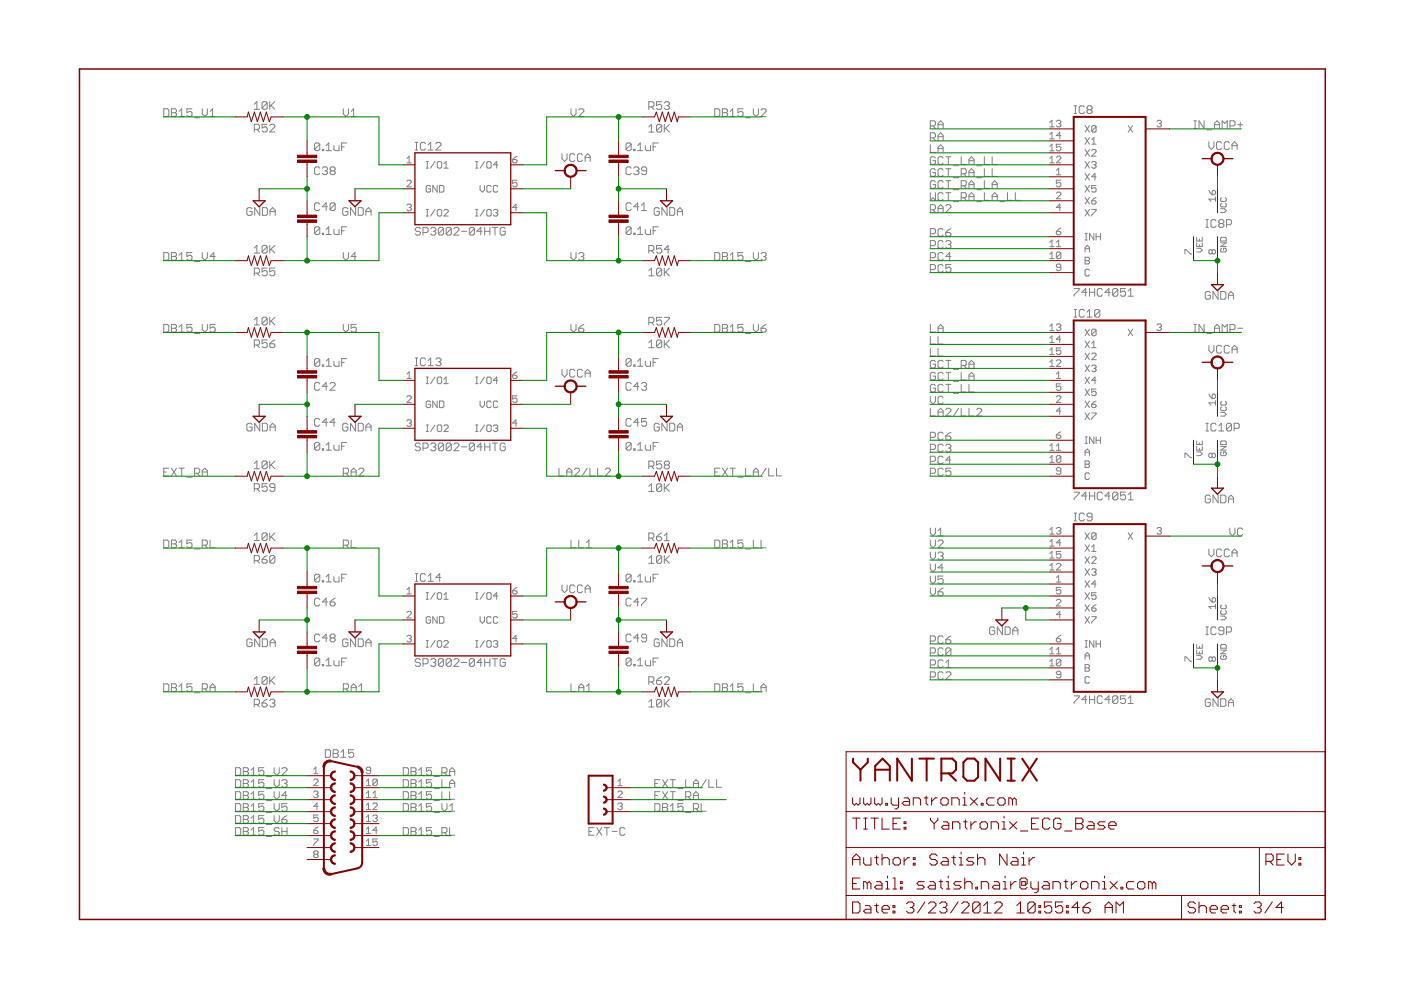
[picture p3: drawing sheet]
<svg xmlns="http://www.w3.org/2000/svg" width="297mm" height="210mm" viewBox="0 0 297 210" stroke-linecap="round" stroke-linejoin="round" font-family="sans-serif">
<g fill="#808080" stroke="#808080" stroke-width=".21">
<path d="M227.7 61.2h1.1z"/>
<path d="M228.8 61.2v.2z"/>
<path d="M228.8 61.4l-1.1 1.1z"/>
<path d="M227.7 62.5v.3z"/>
<path d="M230.2 61.2v1.6z"/>
<path d="M229.4 62l.8-.8z"/>
<path d="M229.4 62h1z"/>
<path d="M231 61.2v1.6z"/>
<path d="M231 62h1.1z"/>
<path d="M232.1 61.2v1.6z"/>
<path d="M233.4 61.2l.3 .2z"/>
<path d="M232.9 61.2h.5z"/>
<path d="M232.9 61.2l-.3 .2z"/>
<path d="M232.6 61.4v1.1z"/>
<path d="M232.6 62.5l.3 .3z"/>
<path d="M232.9 62.8h.5z"/>
<path d="M233.4 62.8l.3-.3z"/>
<path d="M235.1 61.2v1.6z"/>
<path d="M234.3 62l.8-.8z"/>
<path d="M234.3 62h1.1z"/>
<path d="M235.9 61.4v1.1z"/>
<path d="M235.9 61.4l.3-.2z"/>
<path d="M236.2 61.2h.5z"/>
<path d="M236.7 61.2l.3 .2z"/>
<path d="M237 61.4v1.1z"/>
<path d="M237 62.5l-.3 .3z"/>
<path d="M236.2 62.8h.5z"/>
<path d="M235.9 62.5l.3 .3z"/>
<path d="M235.9 62.5l1.1-1.1z"/>
<path d="M237.6 61.2h1z"/>
<path d="M237.6 61.2v.8z"/>
<path d="M237.6 62l.5-.3z"/>
<path d="M238.1 61.7h.3z"/>
<path d="M238.4 61.7l.2 .3z"/>
<path d="M238.6 62v.5z"/>
<path d="M238.6 62.5l-.2 .3z"/>
<path d="M237.8 62.8h.6z"/>
<path d="M237.6 62.5l.2 .3z"/>
<path d="M239.2 61.7l.5-.5z"/>
<path d="M239.7 61.2v1.6z"/>
<path d="M239.2 62.8h1.1z"/>
<path d="M227.7 104.4h1.1z"/>
<path d="M228.8 104.4v.2z"/>
<path d="M228.8 104.6l-1.1 1.1z"/>
<path d="M227.7 105.7v.3z"/>
<path d="M230.2 104.4v1.6z"/>
<path d="M229.4 105.2l.8-.8z"/>
<path d="M229.4 105.2h1z"/>
<path d="M231 104.4v1.6z"/>
<path d="M231 105.2h1.1z"/>
<path d="M232.1 104.4v1.6z"/>
<path d="M233.4 104.4l.3 .2z"/>
<path d="M232.9 104.4h.5z"/>
<path d="M232.9 104.4l-.3 .2z"/>
<path d="M232.6 104.6v1.1z"/>
<path d="M232.6 105.7l.3 .3z"/>
<path d="M232.9 106h.5z"/>
<path d="M233.4 106l.3-.3z"/>
<path d="M235.1 104.4v1.6z"/>
<path d="M234.3 105.2l.8-.8z"/>
<path d="M234.3 105.2h1.1z"/>
<path d="M235.9 104.6v1.1z"/>
<path d="M235.9 104.6l.3-.2z"/>
<path d="M236.2 104.4h.5z"/>
<path d="M236.7 104.4l.3 .2z"/>
<path d="M237 104.6v1.1z"/>
<path d="M237 105.7l-.3 .3z"/>
<path d="M236.2 106h.5z"/>
<path d="M235.9 105.7l.3 .3z"/>
<path d="M235.9 105.7l1.1-1.1z"/>
<path d="M237.6 104.4h1z"/>
<path d="M237.6 104.4v.8z"/>
<path d="M237.6 105.2l.5-.3z"/>
<path d="M238.1 104.9h.3z"/>
<path d="M238.4 104.9l.2 .3z"/>
<path d="M238.6 105.2v.5z"/>
<path d="M238.6 105.7l-.2 .3z"/>
<path d="M237.8 106h.6z"/>
<path d="M237.6 105.7l.2 .3z"/>
<path d="M239.2 104.9l.5-.5z"/>
<path d="M239.7 104.4v1.6z"/>
<path d="M239.2 106h1.1z"/>
<path d="M227.7 147.5h1.1z"/>
<path d="M228.8 147.5v.3z"/>
<path d="M228.8 147.8l-1.1 1.1z"/>
<path d="M227.7 148.9v.3z"/>
<path d="M230.2 147.5v1.7z"/>
<path d="M229.4 148.3l.8-.8z"/>
<path d="M229.4 148.3h1z"/>
<path d="M231 147.5v1.7z"/>
<path d="M231 148.3h1.1z"/>
<path d="M232.1 147.5v1.7z"/>
<path d="M233.4 147.5l.3 .3z"/>
<path d="M232.9 147.5h.5z"/>
<path d="M232.6 147.8l.3-.3z"/>
<path d="M232.6 147.8v1.1z"/>
<path d="M232.6 148.9l.3 .3z"/>
<path d="M232.9 149.2h.5z"/>
<path d="M233.4 149.2l.3-.3z"/>
<path d="M235.1 147.5v1.7z"/>
<path d="M234.3 148.3l.8-.8z"/>
<path d="M234.3 148.3h1.1z"/>
<path d="M235.9 147.8v1.1z"/>
<path d="M235.9 147.8l.3-.3z"/>
<path d="M236.2 147.5h.5z"/>
<path d="M236.7 147.5l.3 .3z"/>
<path d="M237 147.8v1.1z"/>
<path d="M237 148.9l-.3 .3z"/>
<path d="M236.2 149.2h.5z"/>
<path d="M235.9 148.9l.3 .3z"/>
<path d="M235.9 148.9l1.1-1.1z"/>
<path d="M237.6 147.5h1z"/>
<path d="M237.6 147.5v.8z"/>
<path d="M237.6 148.3l.5-.2z"/>
<path d="M238.1 148.1h.3z"/>
<path d="M238.4 148.1l.2 .2z"/>
<path d="M238.6 148.3v.6z"/>
<path d="M238.6 148.9l-.2 .3z"/>
<path d="M237.8 149.2h.6z"/>
<path d="M237.6 148.9l.2 .3z"/>
<path d="M239.2 148.1l.5-.6z"/>
<path d="M239.7 147.5v1.7z"/>
<path d="M239.2 149.2h1.1z"/>
<path d="M256.3 61.8l.3 .3z"/>
<path d="M255.8 61.8h.5z"/>
<path d="M255.8 61.8l-.3 .3z"/>
<path d="M255.5 62.1v1.1z"/>
<path d="M255.5 63.2l.3 .2z"/>
<path d="M255.8 63.4h.5z"/>
<path d="M256.3 63.4l.3-.2z"/>
<path d="M256.6 62.6v.6z"/>
<path d="M256.1 62.6h.5z"/>
<path d="M257.2 61.8v1.6z"/>
<path d="M257.2 61.8l1.1 1.6z"/>
<path d="M258.3 61.8v1.6z"/>
<path d="M258.8 61.8v1.6z"/>
<path d="M258.8 63.4h.8z"/>
<path d="M259.9 63.2l-.3 .2z"/>
<path d="M259.9 62.1v1.1z"/>
<path d="M259.6 61.8l.3 .3z"/>
<path d="M258.8 61.8h.8z"/>
<path d="M260.5 62.4v1z"/>
<path d="M261 61.8l-.5 .6z"/>
<path d="M261 61.8l.5 .6z"/>
<path d="M261.5 62.4v1z"/>
<path d="M260.5 62.6h1z"/>
<path d="M256.3 105l.3 .3z"/>
<path d="M255.8 105h.5z"/>
<path d="M255.8 105l-.3 .3z"/>
<path d="M255.5 105.3v1z"/>
<path d="M255.5 106.3l.3 .3z"/>
<path d="M255.8 106.6h.5z"/>
<path d="M256.3 106.6l.3-.3z"/>
<path d="M256.6 105.8v.5z"/>
<path d="M256.1 105.8h.5z"/>
<path d="M257.2 105v1.6z"/>
<path d="M257.2 105l1.1 1.6z"/>
<path d="M258.3 105v1.6z"/>
<path d="M258.8 105v1.6z"/>
<path d="M258.8 106.6h.8z"/>
<path d="M259.9 106.3l-.3 .3z"/>
<path d="M259.9 105.3v1z"/>
<path d="M259.6 105l.3 .3z"/>
<path d="M258.8 105h.8z"/>
<path d="M260.5 105.5v1.1z"/>
<path d="M260.5 105.5l.5-.5z"/>
<path d="M261 105l.5 .5z"/>
<path d="M261.5 105.5v1.1z"/>
<path d="M260.5 105.8h1z"/>
<path d="M256.3 148.2l.3 .2z"/>
<path d="M255.8 148.2h.5z"/>
<path d="M255.8 148.2l-.3 .2z"/>
<path d="M255.5 148.4v1.1z"/>
<path d="M255.5 149.5l.3 .3z"/>
<path d="M255.8 149.8h.5z"/>
<path d="M256.3 149.8l.3-.3z"/>
<path d="M256.6 149v.5z"/>
<path d="M256.1 149h.5z"/>
<path d="M257.2 148.2v1.6z"/>
<path d="M257.2 148.2l1.1 1.6z"/>
<path d="M258.3 148.2v1.6z"/>
<path d="M258.8 148.2v1.6z"/>
<path d="M258.8 149.8h.8z"/>
<path d="M259.6 149.8l.3-.3z"/>
<path d="M259.9 148.4v1.1z"/>
<path d="M259.6 148.2l.3 .2z"/>
<path d="M258.8 148.2h.8z"/>
<path d="M260.5 148.7v1.1z"/>
<path d="M260.5 148.7l.5-.5z"/>
<path d="M261 148.2l.5 .5z"/>
<path d="M261.5 148.7v1.1z"/>
<path d="M260.5 149h1z"/>
<path d="M210.6 132.9l.3 .3z"/>
<path d="M210.1 132.9h.5z"/>
<path d="M210.1 132.9l-.3 .3z"/>
<path d="M209.8 133.2v1.1z"/>
<path d="M209.8 134.3l.3 .3z"/>
<path d="M210.1 134.6h.5z"/>
<path d="M210.6 134.6l.3-.3z"/>
<path d="M210.9 133.7v.6z"/>
<path d="M210.4 133.7h.5z"/>
<path d="M211.5 132.9v1.7z"/>
<path d="M211.5 132.9l1 1.7z"/>
<path d="M212.5 132.9v1.7z"/>
<path d="M213.1 132.9v1.7z"/>
<path d="M213.1 134.6h.8z"/>
<path d="M213.9 134.6l.3-.3z"/>
<path d="M214.2 133.2v1.1z"/>
<path d="M213.9 132.9l.3 .3z"/>
<path d="M213.1 132.9h.8z"/>
<path d="M214.7 133.5v1.1z"/>
<path d="M214.7 133.5l.6-.6z"/>
<path d="M215.3 132.9l.5 .6z"/>
<path d="M215.8 133.5v1.1z"/>
<path d="M214.7 133.7h1.1z"/>
<path d="M53.9 22.1l.6-.6z"/>
<path d="M54.5 21.5v1.7z"/>
<path d="M53.9 23.2h1.1z"/>
<path d="M55.6 21.8v1.1z"/>
<path d="M55.6 21.8l.2-.3z"/>
<path d="M55.8 21.5h.6z"/>
<path d="M56.4 21.5l.2 .3z"/>
<path d="M56.6 21.8v1.1z"/>
<path d="M56.6 22.9l-.2 .3z"/>
<path d="M55.8 23.2h.6z"/>
<path d="M55.6 22.9l.2 .3z"/>
<path d="M55.6 22.9l1-1.1z"/>
<path d="M57.2 21.5v1.7z"/>
<path d="M57.2 22.6l1.1-1.1z"/>
<path d="M57.5 22.4l.8 .8z"/>
<path d="M66.7 30.6v1.1z"/>
<path d="M66.7 30.6l.3-.3z"/>
<path d="M67 30.3h.5z"/>
<path d="M67.5 30.3l.3 .3z"/>
<path d="M67.8 30.6v1.1z"/>
<path d="M67.5 31.9l.3-.2z"/>
<path d="M67 31.9h.5z"/>
<path d="M66.7 31.7l.3 .2z"/>
<path d="M66.7 31.7l1.1-1.1z"/>
<path d="M68.3 31.7v.2z"/>
<path d="M68.3 31.7h.3z"/>
<path d="M68.6 31.7v.2z"/>
<path d="M68.3 31.9h.3z"/>
<path d="M69.2 30.9l.5-.6z"/>
<path d="M69.7 30.3v1.6z"/>
<path d="M69.2 31.9h1.1z"/>
<path d="M70.8 30.9v.8z"/>
<path d="M70.8 31.7l.3 .2z"/>
<path d="M71.1 31.9h.8z"/>
<path d="M71.9 30.9v1z"/>
<path d="M72.4 30.3v1.6z"/>
<path d="M72.4 30.3h1.1z"/>
<path d="M72.4 31.1h.6z"/>
<path d="M53.2 44l.2 .3z"/>
<path d="M52.6 44h.6z"/>
<path d="M52.6 44l-.3 .3z"/>
<path d="M52.3 44.3v1.1z"/>
<path d="M52.3 45.4l.3 .3z"/>
<path d="M52.6 45.7h.6z"/>
<path d="M53.2 45.7l.2-.3z"/>
<path d="M53.4 44.9v.5z"/>
<path d="M52.9 44.9h.5z"/>
<path d="M54 44v1.7z"/>
<path d="M54 44l1.1 1.7z"/>
<path d="M55.1 44v1.7z"/>
<path d="M55.6 44v1.7z"/>
<path d="M55.6 45.7h.9z"/>
<path d="M56.7 45.4l-.2 .3z"/>
<path d="M56.7 44.3v1.1z"/>
<path d="M56.5 44l.2 .3z"/>
<path d="M55.6 44h.9z"/>
<path d="M57.3 44.6v1.1z"/>
<path d="M57.3 44.6l.5-.6z"/>
<path d="M57.8 44l.6 .6z"/>
<path d="M58.4 44.6v1.1z"/>
<path d="M57.3 44.9h1.1z"/>
<path d="M88.9 48.2l.2 .3z"/>
<path d="M88.3 48.2h.6z"/>
<path d="M88.3 48.2l-.3 .3z"/>
<path d="M88 48.5v.3z"/>
<path d="M88 48.8l.3 .2z"/>
<path d="M88.3 49h.6z"/>
<path d="M88.9 49l.2 .3z"/>
<path d="M89.1 49.3v.3z"/>
<path d="M89.1 49.6l-.2 .2z"/>
<path d="M88.3 49.8h.6z"/>
<path d="M88 49.6l.3 .2z"/>
<path d="M89.7 48.2v1.6z"/>
<path d="M89.7 48.2h.8z"/>
<path d="M90.5 48.2l.3 .3z"/>
<path d="M90.8 48.5v.5z"/>
<path d="M90.5 49.3l.3-.3z"/>
<path d="M89.7 49.3h.8z"/>
<path d="M91.3 48.5l.3-.3z"/>
<path d="M91.6 48.2h.5z"/>
<path d="M92.1 48.2l.3 .3z"/>
<path d="M92.4 48.5v.3z"/>
<path d="M92.4 48.8l-.3 .2z"/>
<path d="M91.9 49h.2z"/>
<path d="M92.1 49l.3 .3z"/>
<path d="M92.4 49.3v.3z"/>
<path d="M92.4 49.6l-.3 .2z"/>
<path d="M91.6 49.8h.5z"/>
<path d="M91.3 49.6l.3 .2z"/>
<path d="M92.9 48.5v1.1z"/>
<path d="M92.9 48.5l.3-.3z"/>
<path d="M93.2 48.2h.6z"/>
<path d="M93.8 48.2l.2 .3z"/>
<path d="M94 48.5v1.1z"/>
<path d="M93.8 49.8l.2-.2z"/>
<path d="M93.2 49.8h.6z"/>
<path d="M92.9 49.6l.3 .2z"/>
<path d="M92.9 49.6l1.1-1.1z"/>
<path d="M94.6 48.5v1.1z"/>
<path d="M94.8 48.2l-.2 .3z"/>
<path d="M94.8 48.2h.6z"/>
<path d="M95.4 48.2l.3 .3z"/>
<path d="M95.7 48.5v1.1z"/>
<path d="M95.7 49.6l-.3 .2z"/>
<path d="M94.8 49.8h.6z"/>
<path d="M94.6 49.6l.2 .2z"/>
<path d="M94.6 49.6l1.1-1.1z"/>
<path d="M96.2 49.8h1.1z"/>
<path d="M96.2 49.8l1.1-1z"/>
<path d="M97.3 48.5v.3z"/>
<path d="M97 48.2l.3 .3z"/>
<path d="M96.5 48.2h.5z"/>
<path d="M96.5 48.2l-.3 .3z"/>
<path d="M97.9 49h1.1z"/>
<path d="M99.5 48.5v1.1z"/>
<path d="M99.8 48.2l-.3 .3z"/>
<path d="M99.8 48.2h.5z"/>
<path d="M100.3 48.2l.3 .3z"/>
<path d="M100.6 48.5v1.1z"/>
<path d="M100.6 49.6l-.3 .2z"/>
<path d="M99.8 49.8h.5z"/>
<path d="M99.5 49.6l.3 .2z"/>
<path d="M99.5 49.6l1.1-1.1z"/>
<path d="M101.9 48.2v1.6z"/>
<path d="M101.9 48.2l-.8 .8z"/>
<path d="M101.1 49h1.1z"/>
<path d="M102.8 48.2v1.6z"/>
<path d="M102.8 49h1.1z"/>
<path d="M103.9 48.2v1.6z"/>
<path d="M104.9 48.2v1.6z"/>
<path d="M104.4 48.2h1.1z"/>
<path d="M106.8 48.2l.3 .3z"/>
<path d="M106.3 48.2h.5z"/>
<path d="M106.3 48.2l-.3 .3z"/>
<path d="M106 48.5v1.1z"/>
<path d="M106 49.6l.3 .2z"/>
<path d="M106.3 49.8h.5z"/>
<path d="M106.8 49.8l.3-.2z"/>
<path d="M107.1 49v.6z"/>
<path d="M106.6 49h.5z"/>
<path d="M137.6 26.9l.5-.5z"/>
<path d="M138.1 26.4v1.6z"/>
<path d="M137.6 28h1z"/>
<path d="M139.2 26.6v1.1z"/>
<path d="M139.5 26.4l-.3 .2z"/>
<path d="M139.5 26.4h.5z"/>
<path d="M140 26.4l.3 .2z"/>
<path d="M140.3 26.6v1.1z"/>
<path d="M140 28l.3-.3z"/>
<path d="M139.5 28h.5z"/>
<path d="M139.2 27.7l.3 .3z"/>
<path d="M139.2 27.7l1.1-1.1z"/>
<path d="M140.8 26.4v1.6z"/>
<path d="M140.8 27.5l1.1-1.1z"/>
<path d="M141.1 27.2l.8 .8z"/>
<path d="M132.7 30.6v1.1z"/>
<path d="M132.7 30.6l.3-.3z"/>
<path d="M133 30.3h.6z"/>
<path d="M133.6 30.3l.2 .3z"/>
<path d="M133.8 30.6v1.1z"/>
<path d="M133.8 31.7l-.2 .2z"/>
<path d="M133 31.9h.6z"/>
<path d="M132.7 31.7l.3 .2z"/>
<path d="M132.7 31.7l1.1-1.1z"/>
<path d="M134.4 31.7v.2z"/>
<path d="M134.4 31.7h.2z"/>
<path d="M134.6 31.7v.2z"/>
<path d="M134.4 31.9h.2z"/>
<path d="M135.2 30.9l.5-.6z"/>
<path d="M135.7 30.3v1.6z"/>
<path d="M135.2 31.9h1.1z"/>
<path d="M136.8 30.9v.8z"/>
<path d="M136.8 31.7l.3 .2z"/>
<path d="M137.1 31.9h.8z"/>
<path d="M137.9 30.9v1z"/>
<path d="M138.5 30.3v1.6z"/>
<path d="M138.5 30.3h1.1z"/>
<path d="M138.5 31.1h.5z"/>
<path d="M53.9 52.6l.6-.6z"/>
<path d="M54.5 52v1.7z"/>
<path d="M53.9 53.7h1.1z"/>
<path d="M55.6 52.3v1.1z"/>
<path d="M55.6 52.3l.2-.3z"/>
<path d="M55.8 52h.6z"/>
<path d="M56.4 52l.2 .3z"/>
<path d="M56.6 52.3v1.1z"/>
<path d="M56.6 53.4l-.2 .3z"/>
<path d="M55.8 53.7h.6z"/>
<path d="M55.6 53.4l.2 .3z"/>
<path d="M55.6 53.4l1-1.1z"/>
<path d="M57.2 52v1.7z"/>
<path d="M57.2 53.1l1.1-1.1z"/>
<path d="M57.5 52.9l.8 .8z"/>
<path d="M66.7 48.4v1z"/>
<path d="M66.7 48.4l.3-.3z"/>
<path d="M67 48.1h.5z"/>
<path d="M67.5 48.1l.3 .3z"/>
<path d="M67.8 48.4v1z"/>
<path d="M67.5 49.7l.3-.3z"/>
<path d="M67 49.7h.5z"/>
<path d="M66.7 49.4l.3 .3z"/>
<path d="M66.7 49.4l1.1-1z"/>
<path d="M68.3 49.4v.3z"/>
<path d="M68.3 49.4h.3z"/>
<path d="M68.6 49.4v.3z"/>
<path d="M68.3 49.7h.3z"/>
<path d="M69.2 48.6l.5-.5z"/>
<path d="M69.7 48.1v1.6z"/>
<path d="M69.2 49.7h1.1z"/>
<path d="M70.8 48.6v.8z"/>
<path d="M70.8 49.4l.3 .3z"/>
<path d="M71.1 49.7h.8z"/>
<path d="M71.9 48.6v1.1z"/>
<path d="M72.4 48.1v1.6z"/>
<path d="M72.4 48.1h1.1z"/>
<path d="M72.4 48.9h.6z"/>
<path d="M137.6 57.4l.5-.5z"/>
<path d="M138.1 56.9v1.6z"/>
<path d="M137.6 58.5h1z"/>
<path d="M139.2 57.1v1.1z"/>
<path d="M139.5 56.9l-.3 .2z"/>
<path d="M139.5 56.9h.5z"/>
<path d="M140 56.9l.3 .2z"/>
<path d="M140.3 57.1v1.1z"/>
<path d="M140.3 58.2l-.3 .3z"/>
<path d="M139.5 58.5h.5z"/>
<path d="M139.2 58.2l.3 .3z"/>
<path d="M139.2 58.2l1.1-1.1z"/>
<path d="M140.8 56.9v1.6z"/>
<path d="M140.8 57.9l1.1-1z"/>
<path d="M141.1 57.7l.8 .8z"/>
<path d="M132.7 48.4v1z"/>
<path d="M132.7 48.4l.3-.3z"/>
<path d="M133 48.1h.6z"/>
<path d="M133.6 48.1l.2 .3z"/>
<path d="M133.8 48.4v1z"/>
<path d="M133.8 49.4l-.2 .3z"/>
<path d="M133 49.7h.6z"/>
<path d="M132.7 49.4l.3 .3z"/>
<path d="M132.7 49.4l1.1-1z"/>
<path d="M134.4 49.4v.3z"/>
<path d="M134.4 49.4h.2z"/>
<path d="M134.6 49.4v.3z"/>
<path d="M134.4 49.7h.2z"/>
<path d="M135.2 48.6l.5-.5z"/>
<path d="M135.7 48.1v1.6z"/>
<path d="M135.2 49.7h1.1z"/>
<path d="M136.8 48.6v.8z"/>
<path d="M136.8 49.4l.3 .3z"/>
<path d="M137.1 49.7h.8z"/>
<path d="M137.9 48.6v1.1z"/>
<path d="M138.5 48.1v1.6z"/>
<path d="M138.5 48.1h1.1z"/>
<path d="M138.5 48.9h.5z"/>
<path d="M139.5 44l.3 .3z"/>
<path d="M139 44h.5z"/>
<path d="M139 44l-.3 .3z"/>
<path d="M138.7 44.3v1.1z"/>
<path d="M138.7 45.4l.3 .3z"/>
<path d="M139 45.7h.5z"/>
<path d="M139.8 45.4l-.3 .3z"/>
<path d="M139.8 44.9v.5z"/>
<path d="M139.3 44.9h.5z"/>
<path d="M140.3 44v1.7z"/>
<path d="M140.3 44l1.1 1.7z"/>
<path d="M141.4 44v1.7z"/>
<path d="M142 44v1.7z"/>
<path d="M142 45.7h.8z"/>
<path d="M142.8 45.7l.3-.3z"/>
<path d="M143.1 44.3v1.1z"/>
<path d="M142.8 44l.3 .3z"/>
<path d="M142 44h.8z"/>
<path d="M143.6 44.6v1.1z"/>
<path d="M143.6 44.6l.6-.6z"/>
<path d="M144.2 44l.5 .6z"/>
<path d="M144.7 44.6v1.1z"/>
<path d="M143.6 44.9h1.1z"/>
<path d="M73.5 44l.3 .3z"/>
<path d="M72.9 44h.6z"/>
<path d="M72.7 44.3l.2-.3z"/>
<path d="M72.7 44.3v1.1z"/>
<path d="M72.7 45.4l.2 .3z"/>
<path d="M72.9 45.7h.6z"/>
<path d="M73.8 45.4l-.3 .3z"/>
<path d="M73.8 44.9v.5z"/>
<path d="M73.2 44.9h.6z"/>
<path d="M74.3 44v1.7z"/>
<path d="M74.3 44l1.1 1.7z"/>
<path d="M75.4 44v1.7z"/>
<path d="M75.9 44v1.7z"/>
<path d="M75.9 45.7h.9z"/>
<path d="M76.8 45.7l.2-.3z"/>
<path d="M77 44.3v1.1z"/>
<path d="M76.8 44l.2 .3z"/>
<path d="M75.9 44h.9z"/>
<path d="M77.6 44.6v1.1z"/>
<path d="M77.6 44.6l.5-.6z"/>
<path d="M78.1 44l.6 .6z"/>
<path d="M78.7 44.6v1.1z"/>
<path d="M77.6 44.9h1.1z"/>
<path d="M53.9 67.8l.6-.5z"/>
<path d="M54.5 67.3v1.6z"/>
<path d="M53.9 68.9h1.1z"/>
<path d="M55.6 67.5v1.1z"/>
<path d="M55.8 67.3l-.2 .2z"/>
<path d="M55.8 67.3h.6z"/>
<path d="M56.4 67.3l.2 .2z"/>
<path d="M56.6 67.5v1.1z"/>
<path d="M56.6 68.6l-.2 .3z"/>
<path d="M55.8 68.9h.6z"/>
<path d="M55.6 68.6l.2 .3z"/>
<path d="M55.6 68.6l1-1.1z"/>
<path d="M57.2 67.3v1.6z"/>
<path d="M58.3 67.3l-1.1 1z"/>
<path d="M57.5 68.1l.8 .8z"/>
<path d="M66.7 76.3v1.1z"/>
<path d="M66.7 76.3l.3-.3z"/>
<path d="M67 76h.5z"/>
<path d="M67.5 76l.3 .3z"/>
<path d="M67.8 76.3v1.1z"/>
<path d="M67.8 77.4l-.3 .3z"/>
<path d="M67 77.7h.5z"/>
<path d="M66.7 77.4l.3 .3z"/>
<path d="M66.7 77.4l1.1-1.1z"/>
<path d="M68.3 77.4v.3z"/>
<path d="M68.3 77.4h.3z"/>
<path d="M68.6 77.4v.3z"/>
<path d="M68.3 77.7h.3z"/>
<path d="M69.2 76.6l.5-.6z"/>
<path d="M69.7 76v1.7z"/>
<path d="M69.2 77.7h1.1z"/>
<path d="M70.8 76.6v.8z"/>
<path d="M70.8 77.4l.3 .3z"/>
<path d="M71.1 77.7h.8z"/>
<path d="M71.9 76.6v1.1z"/>
<path d="M72.4 76v1.7z"/>
<path d="M72.4 76h1.1z"/>
<path d="M72.4 76.8h.6z"/>
<path d="M53.2 89.7l.2 .3z"/>
<path d="M52.6 89.7h.6z"/>
<path d="M52.6 89.7l-.3 .3z"/>
<path d="M52.3 90v1.1z"/>
<path d="M52.3 91.1l.3 .3z"/>
<path d="M52.6 91.4h.6z"/>
<path d="M53.2 91.4l.2-.3z"/>
<path d="M53.4 90.6v.5z"/>
<path d="M52.9 90.6h.5z"/>
<path d="M54 89.7v1.7z"/>
<path d="M54 89.7l1.1 1.7z"/>
<path d="M55.1 89.7v1.7z"/>
<path d="M55.6 89.7v1.7z"/>
<path d="M55.6 91.4h.9z"/>
<path d="M56.7 91.1l-.2 .3z"/>
<path d="M56.7 90v1.1z"/>
<path d="M56.5 89.7l.2 .3z"/>
<path d="M55.6 89.7h.9z"/>
<path d="M57.3 90.3v1.1z"/>
<path d="M57.3 90.3l.5-.6z"/>
<path d="M57.8 89.7l.6 .6z"/>
<path d="M58.4 90.3v1.1z"/>
<path d="M57.3 90.6h1.1z"/>
<path d="M88.9 93.9l.2 .3z"/>
<path d="M88.3 93.9h.6z"/>
<path d="M88.3 93.9l-.3 .3z"/>
<path d="M88 94.2v.3z"/>
<path d="M88 94.5l.3 .2z"/>
<path d="M88.3 94.7h.6z"/>
<path d="M88.9 94.7l.2 .3z"/>
<path d="M89.1 95v.3z"/>
<path d="M89.1 95.3l-.2 .3z"/>
<path d="M88.3 95.6h.6z"/>
<path d="M88 95.3l.3 .3z"/>
<path d="M89.7 93.9v1.7z"/>
<path d="M89.7 93.9h.8z"/>
<path d="M90.5 93.9l.3 .3z"/>
<path d="M90.8 94.2v.5z"/>
<path d="M90.8 94.7l-.3 .3z"/>
<path d="M89.7 95h.8z"/>
<path d="M91.3 94.2l.3-.3z"/>
<path d="M91.6 93.9h.5z"/>
<path d="M92.1 93.9l.3 .3z"/>
<path d="M92.4 94.2v.3z"/>
<path d="M92.1 94.7l.3-.2z"/>
<path d="M91.9 94.7h.2z"/>
<path d="M92.1 94.7l.3 .3z"/>
<path d="M92.4 95v.3z"/>
<path d="M92.4 95.3l-.3 .3z"/>
<path d="M91.6 95.6h.5z"/>
<path d="M91.3 95.3l.3 .3z"/>
<path d="M92.9 94.2v1.1z"/>
<path d="M93.2 93.9l-.3 .3z"/>
<path d="M93.2 93.9h.6z"/>
<path d="M93.8 93.9l.2 .3z"/>
<path d="M94 94.2v1.1z"/>
<path d="M94 95.3l-.2 .3z"/>
<path d="M93.2 95.6h.6z"/>
<path d="M92.9 95.3l.3 .3z"/>
<path d="M92.9 95.3l1.1-1.1z"/>
<path d="M94.6 94.2v1.1z"/>
<path d="M94.8 93.9l-.2 .3z"/>
<path d="M94.8 93.9h.6z"/>
<path d="M95.4 93.9l.3 .3z"/>
<path d="M95.7 94.2v1.1z"/>
<path d="M95.7 95.3l-.3 .3z"/>
<path d="M94.8 95.6h.6z"/>
<path d="M94.6 95.3l.2 .3z"/>
<path d="M94.6 95.3l1.1-1.1z"/>
<path d="M96.2 95.6h1.1z"/>
<path d="M96.2 95.6l1.1-1.1z"/>
<path d="M97.3 94.2v.3z"/>
<path d="M97 93.9l.3 .3z"/>
<path d="M96.5 93.9h.5z"/>
<path d="M96.5 93.9l-.3 .3z"/>
<path d="M97.9 94.7h1.1z"/>
<path d="M99.5 94.2v1.1z"/>
<path d="M99.8 93.9l-.3 .3z"/>
<path d="M99.8 93.9h.5z"/>
<path d="M100.3 93.9l.3 .3z"/>
<path d="M100.6 94.2v1.1z"/>
<path d="M100.6 95.3l-.3 .3z"/>
<path d="M99.8 95.6h.5z"/>
<path d="M99.5 95.3l.3 .3z"/>
<path d="M99.5 95.3l1.1-1.1z"/>
<path d="M101.9 93.9v1.7z"/>
<path d="M101.9 93.9l-.8 .8z"/>
<path d="M101.1 94.7h1.1z"/>
<path d="M102.8 93.9v1.7z"/>
<path d="M102.8 94.7h1.1z"/>
<path d="M103.9 93.9v1.7z"/>
<path d="M104.9 93.9v1.7z"/>
<path d="M104.4 93.9h1.1z"/>
<path d="M106.8 93.9l.3 .3z"/>
<path d="M106.3 93.9h.5z"/>
<path d="M106.3 93.9l-.3 .3z"/>
<path d="M106 94.2v1.1z"/>
<path d="M106 95.3l.3 .3z"/>
<path d="M106.3 95.6h.5z"/>
<path d="M107.1 95.3l-.3 .3z"/>
<path d="M107.1 94.7v.6z"/>
<path d="M106.6 94.7h.5z"/>
<path d="M137.6 72.6l.5-.5z"/>
<path d="M138.1 72.1v1.6z"/>
<path d="M137.6 73.7h1z"/>
<path d="M139.2 72.4v1z"/>
<path d="M139.5 72.1l-.3 .3z"/>
<path d="M139.5 72.1h.5z"/>
<path d="M140 72.1l.3 .3z"/>
<path d="M140.3 72.4v1z"/>
<path d="M140.3 73.4l-.3 .3z"/>
<path d="M139.5 73.7h.5z"/>
<path d="M139.2 73.4l.3 .3z"/>
<path d="M139.2 73.4l1.1-1z"/>
<path d="M140.8 72.1v1.6z"/>
<path d="M140.8 73.2l1.1-1.1z"/>
<path d="M141.1 72.9l.8 .8z"/>
<path d="M132.7 76.3v1.1z"/>
<path d="M132.7 76.3l.3-.3z"/>
<path d="M133 76h.6z"/>
<path d="M133.6 76l.2 .3z"/>
<path d="M133.8 76.3v1.1z"/>
<path d="M133.8 77.4l-.2 .3z"/>
<path d="M133 77.7h.6z"/>
<path d="M132.7 77.4l.3 .3z"/>
<path d="M132.7 77.4l1.1-1.1z"/>
<path d="M134.4 77.4v.3z"/>
<path d="M134.4 77.4h.2z"/>
<path d="M134.6 77.4v.3z"/>
<path d="M134.4 77.7h.2z"/>
<path d="M135.2 76.6l.5-.6z"/>
<path d="M135.7 76v1.7z"/>
<path d="M135.2 77.7h1.1z"/>
<path d="M136.8 76.6v.8z"/>
<path d="M136.8 77.4l.3 .3z"/>
<path d="M137.1 77.7h.8z"/>
<path d="M137.9 76.6v1.1z"/>
<path d="M138.5 76v1.7z"/>
<path d="M138.5 76h1.1z"/>
<path d="M138.5 76.8h.5z"/>
<path d="M53.9 98.3l.6-.6z"/>
<path d="M54.5 97.7v1.7z"/>
<path d="M53.9 99.4h1.1z"/>
<path d="M55.6 98v1.1z"/>
<path d="M55.8 97.7l-.2 .3z"/>
<path d="M55.8 97.7h.6z"/>
<path d="M56.4 97.7l.2 .3z"/>
<path d="M56.6 98v1.1z"/>
<path d="M56.6 99.1l-.2 .3z"/>
<path d="M55.8 99.4h.6z"/>
<path d="M55.6 99.1l.2 .3z"/>
<path d="M55.6 99.1l1-1.1z"/>
<path d="M57.2 97.7v1.7z"/>
<path d="M58.3 97.7l-1.1 1.1z"/>
<path d="M57.5 98.6l.8 .8z"/>
<path d="M66.7 94.1v1.1z"/>
<path d="M66.7 94.1l.3-.3z"/>
<path d="M67 93.8h.5z"/>
<path d="M67.5 93.8l.3 .3z"/>
<path d="M67.8 94.1v1.1z"/>
<path d="M67.8 95.2l-.3 .2z"/>
<path d="M67 95.4h.5z"/>
<path d="M66.7 95.2l.3 .2z"/>
<path d="M66.7 95.2l1.1-1.1z"/>
<path d="M68.3 95.2v.2z"/>
<path d="M68.3 95.2h.3z"/>
<path d="M68.6 95.2v.2z"/>
<path d="M68.3 95.4h.3z"/>
<path d="M69.2 94.4l.5-.6z"/>
<path d="M69.7 93.8v1.6z"/>
<path d="M69.2 95.4h1.1z"/>
<path d="M70.8 94.4v.8z"/>
<path d="M70.8 95.2l.3 .2z"/>
<path d="M71.1 95.4h.8z"/>
<path d="M71.9 94.4v1z"/>
<path d="M72.4 93.8v1.6z"/>
<path d="M72.4 93.8h1.1z"/>
<path d="M72.4 94.6h.6z"/>
<path d="M137.6 103.1l.5-.5z"/>
<path d="M138.1 102.6v1.6z"/>
<path d="M137.6 104.2h1z"/>
<path d="M139.2 102.8v1.1z"/>
<path d="M139.2 102.8l.3-.2z"/>
<path d="M139.5 102.6h.5z"/>
<path d="M140 102.6l.3 .2z"/>
<path d="M140.3 102.8v1.1z"/>
<path d="M140.3 103.9l-.3 .3z"/>
<path d="M139.5 104.2h.5z"/>
<path d="M139.2 103.9l.3 .3z"/>
<path d="M139.2 103.9l1.1-1.1z"/>
<path d="M140.8 102.6v1.6z"/>
<path d="M140.8 103.7l1.1-1.1z"/>
<path d="M141.1 103.4l.8 .8z"/>
<path d="M132.7 94.1v1.1z"/>
<path d="M132.7 94.1l.3-.3z"/>
<path d="M133 93.8h.6z"/>
<path d="M133.6 93.8l.2 .3z"/>
<path d="M133.8 94.1v1.1z"/>
<path d="M133.8 95.2l-.2 .2z"/>
<path d="M133 95.4h.6z"/>
<path d="M132.7 95.2l.3 .2z"/>
<path d="M132.7 95.2l1.1-1.1z"/>
<path d="M134.4 95.2v.2z"/>
<path d="M134.4 95.2h.2z"/>
<path d="M134.6 95.2v.2z"/>
<path d="M134.4 95.4h.2z"/>
<path d="M135.2 94.4l.5-.6z"/>
<path d="M135.7 93.8v1.6z"/>
<path d="M135.2 95.4h1.1z"/>
<path d="M136.8 94.4v.8z"/>
<path d="M136.8 95.2l.3 .2z"/>
<path d="M137.1 95.4h.8z"/>
<path d="M137.9 94.4v1z"/>
<path d="M138.5 93.8v1.6z"/>
<path d="M138.5 93.8h1.1z"/>
<path d="M138.5 94.6h.5z"/>
<path d="M139.5 89.7l.3 .3z"/>
<path d="M139 89.7h.5z"/>
<path d="M139 89.7l-.3 .3z"/>
<path d="M138.7 90v1.1z"/>
<path d="M138.7 91.1l.3 .3z"/>
<path d="M139 91.4h.5z"/>
<path d="M139.8 91.1l-.3 .3z"/>
<path d="M139.8 90.6v.5z"/>
<path d="M139.3 90.6h.5z"/>
<path d="M140.3 89.7v1.7z"/>
<path d="M140.3 89.7l1.1 1.7z"/>
<path d="M141.4 89.7v1.7z"/>
<path d="M142 89.7v1.7z"/>
<path d="M142 91.4h.8z"/>
<path d="M142.8 91.4l.3-.3z"/>
<path d="M143.1 90v1.1z"/>
<path d="M142.8 89.7l.3 .3z"/>
<path d="M142 89.7h.8z"/>
<path d="M143.6 90.3v1.1z"/>
<path d="M143.6 90.3l.6-.6z"/>
<path d="M144.2 89.7l.5 .6z"/>
<path d="M144.7 90.3v1.1z"/>
<path d="M143.6 90.6h1.1z"/>
<path d="M73.5 89.7l.3 .3z"/>
<path d="M72.9 89.7h.6z"/>
<path d="M72.9 89.7l-.2 .3z"/>
<path d="M72.7 90v1.1z"/>
<path d="M72.7 91.1l.2 .3z"/>
<path d="M72.9 91.4h.6z"/>
<path d="M73.5 91.4l.3-.3z"/>
<path d="M73.8 90.6v.5z"/>
<path d="M73.2 90.6h.6z"/>
<path d="M74.3 89.7v1.7z"/>
<path d="M74.3 89.7l1.1 1.7z"/>
<path d="M75.4 89.7v1.7z"/>
<path d="M75.9 89.7v1.7z"/>
<path d="M75.9 91.4h.9z"/>
<path d="M77 91.1l-.2 .3z"/>
<path d="M77 90v1.1z"/>
<path d="M76.8 89.7l.2 .3z"/>
<path d="M75.9 89.7h.9z"/>
<path d="M77.6 90.3v1.1z"/>
<path d="M77.6 90.3l.5-.6z"/>
<path d="M78.1 89.7l.6 .6z"/>
<path d="M78.7 90.3v1.1z"/>
<path d="M77.6 90.6h1.1z"/>
<path d="M53.9 113.5l.6-.5z"/>
<path d="M54.5 113v1.6z"/>
<path d="M53.9 114.6h1.1z"/>
<path d="M55.6 113.3v1z"/>
<path d="M55.8 113l-.2 .3z"/>
<path d="M55.8 113h.6z"/>
<path d="M56.4 113l.2 .3z"/>
<path d="M56.6 113.3v1z"/>
<path d="M56.6 114.3l-.2 .3z"/>
<path d="M55.8 114.6h.6z"/>
<path d="M55.6 114.3l.2 .3z"/>
<path d="M55.6 114.3l1-1z"/>
<path d="M57.2 113v1.6z"/>
<path d="M58.3 113l-1.1 1.1z"/>
<path d="M57.5 113.8l.8 .8z"/>
<path d="M66.7 122v1.1z"/>
<path d="M66.7 122l.3-.2z"/>
<path d="M67 121.8h.5z"/>
<path d="M67.5 121.8l.3 .2z"/>
<path d="M67.8 122v1.1z"/>
<path d="M67.8 123.1l-.3 .3z"/>
<path d="M67 123.4h.5z"/>
<path d="M66.7 123.1l.3 .3z"/>
<path d="M66.7 123.1l1.1-1.1z"/>
<path d="M68.3 123.1v.3z"/>
<path d="M68.3 123.1h.3z"/>
<path d="M68.6 123.1v.3z"/>
<path d="M68.3 123.4h.3z"/>
<path d="M69.2 122.3l.5-.5z"/>
<path d="M69.7 121.8v1.6z"/>
<path d="M69.2 123.4h1.1z"/>
<path d="M70.8 122.3v.8z"/>
<path d="M70.8 123.1l.3 .3z"/>
<path d="M71.1 123.4h.8z"/>
<path d="M71.9 122.3v1.1z"/>
<path d="M72.4 121.8v1.6z"/>
<path d="M72.4 121.8h1.1z"/>
<path d="M72.4 122.6h.6z"/>
<path d="M53.2 135.5l.2 .2z"/>
<path d="M52.6 135.5h.6z"/>
<path d="M52.6 135.5l-.3 .2z"/>
<path d="M52.3 135.7v1.1z"/>
<path d="M52.3 136.8l.3 .3z"/>
<path d="M52.6 137.1h.6z"/>
<path d="M53.2 137.1l.2-.3z"/>
<path d="M53.4 136.3v.5z"/>
<path d="M52.9 136.3h.5z"/>
<path d="M54 135.5v1.6z"/>
<path d="M54 135.5l1.1 1.6z"/>
<path d="M55.1 135.5v1.6z"/>
<path d="M55.6 135.5v1.6z"/>
<path d="M55.6 137.1h.9z"/>
<path d="M56.7 136.8l-.2 .3z"/>
<path d="M56.7 135.7v1.1z"/>
<path d="M56.5 135.5l.2 .2z"/>
<path d="M55.6 135.5h.9z"/>
<path d="M57.3 136v1.1z"/>
<path d="M57.3 136l.5-.5z"/>
<path d="M57.8 135.5l.6 .5z"/>
<path d="M58.4 136v1.1z"/>
<path d="M57.3 136.3h1.1z"/>
<path d="M88.9 139.7l.2 .2z"/>
<path d="M88.3 139.7h.6z"/>
<path d="M88 139.9l.3-.2z"/>
<path d="M88 139.9v.3z"/>
<path d="M88 140.2l.3 .3z"/>
<path d="M88.3 140.5h.6z"/>
<path d="M88.9 140.5l.2 .2z"/>
<path d="M89.1 140.7v.3z"/>
<path d="M89.1 141l-.2 .3z"/>
<path d="M88.3 141.3h.6z"/>
<path d="M88 141l.3 .3z"/>
<path d="M89.7 139.7v1.6z"/>
<path d="M89.7 139.7h.8z"/>
<path d="M90.5 139.7l.3 .2z"/>
<path d="M90.8 139.9v.6z"/>
<path d="M90.8 140.5l-.3 .2z"/>
<path d="M89.7 140.7h.8z"/>
<path d="M91.3 139.9l.3-.2z"/>
<path d="M91.6 139.7h.5z"/>
<path d="M92.1 139.7l.3 .2z"/>
<path d="M92.4 139.9v.3z"/>
<path d="M92.4 140.2l-.3 .3z"/>
<path d="M91.9 140.5h.2z"/>
<path d="M92.1 140.5l.3 .2z"/>
<path d="M92.4 140.7v.3z"/>
<path d="M92.4 141l-.3 .3z"/>
<path d="M91.6 141.3h.5z"/>
<path d="M91.3 141l.3 .3z"/>
<path d="M92.9 139.9v1.1z"/>
<path d="M92.9 139.9l.3-.2z"/>
<path d="M93.2 139.7h.6z"/>
<path d="M93.8 139.7l.2 .2z"/>
<path d="M94 139.9v1.1z"/>
<path d="M94 141l-.2 .3z"/>
<path d="M93.2 141.3h.6z"/>
<path d="M92.9 141l.3 .3z"/>
<path d="M92.9 141l1.1-1.1z"/>
<path d="M94.6 139.9v1.1z"/>
<path d="M94.6 139.9l.2-.2z"/>
<path d="M94.8 139.7h.6z"/>
<path d="M95.4 139.7l.3 .2z"/>
<path d="M95.7 139.9v1.1z"/>
<path d="M95.7 141l-.3 .3z"/>
<path d="M94.8 141.3h.6z"/>
<path d="M94.6 141l.2 .3z"/>
<path d="M95.7 139.9l-1.1 1.1z"/>
<path d="M96.2 141.3h1.1z"/>
<path d="M97.3 140.2l-1.1 1.1z"/>
<path d="M97.3 139.9v.3z"/>
<path d="M97 139.7l.3 .2z"/>
<path d="M96.5 139.7h.5z"/>
<path d="M96.2 139.9l.3-.2z"/>
<path d="M97.9 140.5h1.1z"/>
<path d="M99.5 139.9v1.1z"/>
<path d="M99.5 139.9l.3-.2z"/>
<path d="M99.8 139.7h.5z"/>
<path d="M100.3 139.7l.3 .2z"/>
<path d="M100.6 139.9v1.1z"/>
<path d="M100.6 141l-.3 .3z"/>
<path d="M99.8 141.3h.5z"/>
<path d="M99.5 141l.3 .3z"/>
<path d="M100.6 139.9l-1.1 1.1z"/>
<path d="M101.9 139.7v1.6z"/>
<path d="M101.9 139.7l-.8 .8z"/>
<path d="M101.1 140.5h1.1z"/>
<path d="M102.8 139.7v1.6z"/>
<path d="M102.8 140.5h1.1z"/>
<path d="M103.9 139.7v1.6z"/>
<path d="M104.9 139.7v1.6z"/>
<path d="M104.4 139.7h1.1z"/>
<path d="M106.8 139.7l.3 .2z"/>
<path d="M106.3 139.7h.5z"/>
<path d="M106 139.9l.3-.2z"/>
<path d="M106 139.9v1.1z"/>
<path d="M106 141l.3 .3z"/>
<path d="M106.3 141.3h.5z"/>
<path d="M107.1 141l-.3 .3z"/>
<path d="M107.1 140.5v.5z"/>
<path d="M106.6 140.5h.5z"/>
<path d="M137.6 118.3l.5-.5z"/>
<path d="M138.1 117.8v1.6z"/>
<path d="M137.6 119.4h1z"/>
<path d="M139.2 118.1v1.1z"/>
<path d="M139.2 118.1l.3-.3z"/>
<path d="M139.5 117.8h.5z"/>
<path d="M140 117.8l.3 .3z"/>
<path d="M140.3 118.1v1.1z"/>
<path d="M140.3 119.2l-.3 .2z"/>
<path d="M139.5 119.4h.5z"/>
<path d="M139.2 119.2l.3 .2z"/>
<path d="M139.2 119.2l1.1-1.1z"/>
<path d="M140.8 117.8v1.6z"/>
<path d="M140.8 118.9l1.1-1.1z"/>
<path d="M141.1 118.6l.8 .8z"/>
<path d="M132.7 122v1.1z"/>
<path d="M132.7 122l.3-.2z"/>
<path d="M133 121.8h.6z"/>
<path d="M133.6 121.8l.2 .2z"/>
<path d="M133.8 122v1.1z"/>
<path d="M133.8 123.1l-.2 .3z"/>
<path d="M133 123.4h.6z"/>
<path d="M132.7 123.1l.3 .3z"/>
<path d="M132.7 123.1l1.1-1.1z"/>
<path d="M134.4 123.1v.3z"/>
<path d="M134.4 123.1h.2z"/>
<path d="M134.6 123.1v.3z"/>
<path d="M134.4 123.4h.2z"/>
<path d="M135.2 122.3l.5-.5z"/>
<path d="M135.7 121.8v1.6z"/>
<path d="M135.2 123.4h1.1z"/>
<path d="M136.8 122.3v.8z"/>
<path d="M136.8 123.1l.3 .3z"/>
<path d="M137.1 123.4h.8z"/>
<path d="M137.9 122.3v1.1z"/>
<path d="M138.5 121.8v1.6z"/>
<path d="M138.5 121.8h1.1z"/>
<path d="M138.5 122.6h.5z"/>
<path d="M53.9 144l.6-.5z"/>
<path d="M54.5 143.5v1.6z"/>
<path d="M53.9 145.1h1.1z"/>
<path d="M55.6 143.7v1.1z"/>
<path d="M55.6 143.7l.2-.2z"/>
<path d="M55.8 143.5h.6z"/>
<path d="M56.4 143.5l.2 .2z"/>
<path d="M56.6 143.7v1.1z"/>
<path d="M56.6 144.8l-.2 .3z"/>
<path d="M55.8 145.1h.6z"/>
<path d="M55.6 144.8l.2 .3z"/>
<path d="M56.6 143.7l-1 1.1z"/>
<path d="M57.2 143.5v1.6z"/>
<path d="M57.2 144.5l1.1-1z"/>
<path d="M57.5 144.3l.8 .8z"/>
<path d="M66.7 139.8v1.1z"/>
<path d="M66.7 139.8l.3-.3z"/>
<path d="M67 139.5h.5z"/>
<path d="M67.5 139.5l.3 .3z"/>
<path d="M67.8 139.8v1.1z"/>
<path d="M67.8 140.9l-.3 .3z"/>
<path d="M67 141.2h.5z"/>
<path d="M66.7 140.9l.3 .3z"/>
<path d="M66.7 140.9l1.1-1.1z"/>
<path d="M68.3 140.9v.3z"/>
<path d="M68.3 140.9h.3z"/>
<path d="M68.6 140.9v.3z"/>
<path d="M68.3 141.2h.3z"/>
<path d="M69.2 140.1l.5-.6z"/>
<path d="M69.7 139.5v1.7z"/>
<path d="M69.2 141.2h1.1z"/>
<path d="M70.8 140.1v.8z"/>
<path d="M70.8 140.9l.3 .3z"/>
<path d="M71.1 141.2h.8z"/>
<path d="M71.9 140.1v1.1z"/>
<path d="M72.4 139.5v1.7z"/>
<path d="M72.4 139.5h1.1z"/>
<path d="M72.4 140.3h.6z"/>
<path d="M137.6 148.8l.5-.5z"/>
<path d="M138.1 148.3v1.6z"/>
<path d="M137.6 149.9h1z"/>
<path d="M139.2 148.5v1.1z"/>
<path d="M139.2 148.5l.3-.2z"/>
<path d="M139.5 148.3h.5z"/>
<path d="M140 148.3l.3 .2z"/>
<path d="M140.3 148.5v1.1z"/>
<path d="M140 149.9l.3-.3z"/>
<path d="M139.5 149.9h.5z"/>
<path d="M139.2 149.6l.3 .3z"/>
<path d="M139.2 149.6l1.1-1.1z"/>
<path d="M140.8 148.3v1.6z"/>
<path d="M140.8 149.4l1.1-1.1z"/>
<path d="M141.1 149.1l.8 .8z"/>
<path d="M132.7 139.8v1.1z"/>
<path d="M132.7 139.8l.3-.3z"/>
<path d="M133 139.5h.6z"/>
<path d="M133.6 139.5l.2 .3z"/>
<path d="M133.8 139.8v1.1z"/>
<path d="M133.8 140.9l-.2 .3z"/>
<path d="M133 141.2h.6z"/>
<path d="M132.7 140.9l.3 .3z"/>
<path d="M133.8 139.8l-1.1 1.1z"/>
<path d="M134.4 140.9v.3z"/>
<path d="M134.4 140.9h.2z"/>
<path d="M134.6 140.9v.3z"/>
<path d="M134.4 141.2h.2z"/>
<path d="M135.2 140.1l.5-.6z"/>
<path d="M135.7 139.5v1.7z"/>
<path d="M135.2 141.2h1.1z"/>
<path d="M136.8 140.1v.8z"/>
<path d="M136.8 140.9l.3 .3z"/>
<path d="M137.1 141.2h.8z"/>
<path d="M137.9 140.1v1.1z"/>
<path d="M138.5 139.5v1.7z"/>
<path d="M138.5 139.5h1.1z"/>
<path d="M138.5 140.3h.5z"/>
<path d="M139.5 135.5l.3 .2z"/>
<path d="M139 135.5h.5z"/>
<path d="M139 135.5l-.3 .2z"/>
<path d="M138.7 135.7v1.1z"/>
<path d="M138.7 136.8l.3 .3z"/>
<path d="M139 137.1h.5z"/>
<path d="M139.8 136.8l-.3 .3z"/>
<path d="M139.8 136.3v.5z"/>
<path d="M139.3 136.3h.5z"/>
<path d="M140.3 135.5v1.6z"/>
<path d="M140.3 135.5l1.1 1.6z"/>
<path d="M141.4 135.5v1.6z"/>
<path d="M142 135.5v1.6z"/>
<path d="M142 137.1h.8z"/>
<path d="M142.8 137.1l.3-.3z"/>
<path d="M143.1 135.7v1.1z"/>
<path d="M142.8 135.5l.3 .2z"/>
<path d="M142 135.5h.8z"/>
<path d="M143.6 136v1.1z"/>
<path d="M143.6 136l.6-.5z"/>
<path d="M144.2 135.5l.5 .5z"/>
<path d="M144.7 136v1.1z"/>
<path d="M143.6 136.3h1.1z"/>
<path d="M73.5 135.5l.3 .2z"/>
<path d="M72.9 135.5h.6z"/>
<path d="M72.9 135.5l-.2 .2z"/>
<path d="M72.7 135.7v1.1z"/>
<path d="M72.7 136.8l.2 .3z"/>
<path d="M72.9 137.1h.6z"/>
<path d="M73.5 137.1l.3-.3z"/>
<path d="M73.8 136.3v.5z"/>
<path d="M73.2 136.3h.6z"/>
<path d="M74.3 135.5v1.6z"/>
<path d="M74.3 135.5l1.1 1.6z"/>
<path d="M75.4 135.5v1.6z"/>
<path d="M75.9 135.5v1.6z"/>
<path d="M75.9 137.1h.9z"/>
<path d="M76.8 137.1l.2-.3z"/>
<path d="M77 135.7v1.1z"/>
<path d="M76.8 135.5l.2 .2z"/>
<path d="M75.9 135.5h.9z"/>
<path d="M77.6 136v1.1z"/>
<path d="M77.6 136l.5-.5z"/>
<path d="M78.1 135.5l.6 .5z"/>
<path d="M78.7 136v1.1z"/>
<path d="M77.6 136.3h1.1z"/>
<path d="M256.3 30.1v1z"/>
<path d="M256.3 31.1l.5 .6z"/>
<path d="M257.4 31.1l-.6 .6z"/>
<path d="M257.4 30.1v1z"/>
<path d="M258.7 30.1l.3 .2z"/>
<path d="M258.2 30.1h.5z"/>
<path d="M257.9 30.3l.3-.2z"/>
<path d="M257.9 30.3v1.1z"/>
<path d="M257.9 31.4l.3 .3z"/>
<path d="M258.2 31.7h.5z"/>
<path d="M258.7 31.7l.3-.3z"/>
<path d="M260.4 30.1l.3 .2z"/>
<path d="M259.8 30.1h.6z"/>
<path d="M259.6 30.3l.2-.2z"/>
<path d="M259.6 30.3v1.1z"/>
<path d="M259.6 31.4l.2 .3z"/>
<path d="M259.8 31.7h.6z"/>
<path d="M260.4 31.7l.3-.3z"/>
<path d="M261.2 30.6v1.1z"/>
<path d="M261.7 30.1l-.5 .5z"/>
<path d="M261.7 30.1l.6 .5z"/>
<path d="M262.3 30.6v1.1z"/>
<path d="M261.2 30.9h1.1z"/>
<path d="M256.3 73.2v1.1z"/>
<path d="M256.3 74.3l.5 .6z"/>
<path d="M257.4 74.3l-.6 .6z"/>
<path d="M257.4 73.2v1.1z"/>
<path d="M258.7 73.2l.3 .3z"/>
<path d="M258.2 73.2h.5z"/>
<path d="M258.2 73.2l-.3 .3z"/>
<path d="M257.9 73.5v1.1z"/>
<path d="M257.9 74.6l.3 .3z"/>
<path d="M258.2 74.9h.5z"/>
<path d="M258.7 74.9l.3-.3z"/>
<path d="M260.4 73.2l.3 .3z"/>
<path d="M259.8 73.2h.6z"/>
<path d="M259.8 73.2l-.2 .3z"/>
<path d="M259.6 73.5v1.1z"/>
<path d="M259.6 74.6l.2 .3z"/>
<path d="M259.8 74.9h.6z"/>
<path d="M260.4 74.9l.3-.3z"/>
<path d="M261.2 73.8v1.1z"/>
<path d="M261.7 73.2l-.5 .6z"/>
<path d="M261.7 73.2l.6 .6z"/>
<path d="M262.3 73.8v1.1z"/>
<path d="M261.2 74h1.1z"/>
<path d="M256.3 116.4v1.1z"/>
<path d="M256.3 117.5l.5 .5z"/>
<path d="M257.4 117.5l-.6 .5z"/>
<path d="M257.4 116.4v1.1z"/>
<path d="M258.7 116.4l.3 .3z"/>
<path d="M258.2 116.4h.5z"/>
<path d="M258.2 116.4l-.3 .3z"/>
<path d="M257.9 116.7v1.1z"/>
<path d="M257.9 117.8l.3 .2z"/>
<path d="M258.2 118h.5z"/>
<path d="M258.7 118l.3-.2z"/>
<path d="M260.4 116.4l.3 .3z"/>
<path d="M259.8 116.4h.6z"/>
<path d="M259.8 116.4l-.2 .3z"/>
<path d="M259.6 116.7v1.1z"/>
<path d="M259.6 117.8l.2 .2z"/>
<path d="M259.8 118h.6z"/>
<path d="M260.4 118l.3-.2z"/>
<path d="M261.2 116.9v1.1z"/>
<path d="M261.7 116.4l-.5 .5z"/>
<path d="M261.7 116.4l.6 .5z"/>
<path d="M262.3 116.9v1.1z"/>
<path d="M261.2 117.2h1.1z"/>
<path d="M119.1 32.6v1.1z"/>
<path d="M119.1 33.7l.6 .5z"/>
<path d="M120.2 33.7l-.5 .5z"/>
<path d="M120.2 32.6v1.1z"/>
<path d="M121.6 32.6l.3 .3z"/>
<path d="M121.1 32.6h.5z"/>
<path d="M121.1 32.6l-.3 .3z"/>
<path d="M120.8 32.9v1.1z"/>
<path d="M120.8 34l.3 .2z"/>
<path d="M121.1 34.2h.5z"/>
<path d="M121.9 34l-.3 .2z"/>
<path d="M123.2 32.6l.3 .3z"/>
<path d="M122.7 32.6h.5z"/>
<path d="M122.7 32.6l-.3 .3z"/>
<path d="M122.4 32.9v1.1z"/>
<path d="M122.4 34l.3 .2z"/>
<path d="M122.7 34.2h.5z"/>
<path d="M123.2 34.2l.3-.2z"/>
<path d="M124.1 33.1v1.1z"/>
<path d="M124.1 33.1l.5-.5z"/>
<path d="M124.6 32.6l.5 .5z"/>
<path d="M125.1 33.1v1.1z"/>
<path d="M124.1 33.4h1z"/>
<path d="M119.1 78.3v1.1z"/>
<path d="M119.1 79.4l.6 .5z"/>
<path d="M120.2 79.4l-.5 .5z"/>
<path d="M120.2 78.3v1.1z"/>
<path d="M121.6 78.3l.3 .3z"/>
<path d="M121.1 78.3h.5z"/>
<path d="M121.1 78.3l-.3 .3z"/>
<path d="M120.8 78.6v1.1z"/>
<path d="M120.8 79.7l.3 .2z"/>
<path d="M121.1 79.9h.5z"/>
<path d="M121.9 79.7l-.3 .2z"/>
<path d="M123.2 78.3l.3 .3z"/>
<path d="M122.7 78.3h.5z"/>
<path d="M122.7 78.3l-.3 .3z"/>
<path d="M122.4 78.6v1.1z"/>
<path d="M122.4 79.7l.3 .2z"/>
<path d="M122.7 79.9h.5z"/>
<path d="M123.2 79.9l.3-.2z"/>
<path d="M124.1 78.9v1z"/>
<path d="M124.1 78.9l.5-.6z"/>
<path d="M124.6 78.3l.5 .6z"/>
<path d="M125.1 78.9v1z"/>
<path d="M124.1 79.1h1z"/>
<path d="M119.1 124v1.1z"/>
<path d="M119.1 125.1l.6 .6z"/>
<path d="M120.2 125.1l-.5 .6z"/>
<path d="M120.2 124v1.1z"/>
<path d="M121.6 124l.3 .3z"/>
<path d="M121.1 124h.5z"/>
<path d="M121.1 124l-.3 .3z"/>
<path d="M120.8 124.3v1.1z"/>
<path d="M120.8 125.4l.3 .3z"/>
<path d="M121.1 125.7h.5z"/>
<path d="M121.9 125.4l-.3 .3z"/>
<path d="M123.2 124l.3 .3z"/>
<path d="M122.7 124h.5z"/>
<path d="M122.7 124l-.3 .3z"/>
<path d="M122.4 124.3v1.1z"/>
<path d="M122.4 125.4l.3 .3z"/>
<path d="M122.7 125.7h.5z"/>
<path d="M123.2 125.7l.3-.3z"/>
<path d="M124.1 124.6v1.1z"/>
<path d="M124.1 124.6l.5-.6z"/>
<path d="M124.6 124l.5 .6z"/>
<path d="M125.1 124.6v1.1z"/>
<path d="M124.1 124.8h1z"/>
<path d="M230.1 36.8l.9 1.4z"/>
<path d="M231 36.8l-.9 1.4z"/>
<path d="M232.2 36.8v1.4z"/>
<path d="M232.2 36.8l-.7 .7z"/>
<path d="M231.5 37.5h.9z"/>
<path d="M224 36.1l.5-.4z"/>
<path d="M224.5 35.7v1.4z"/>
<path d="M224 37.1h.9z"/>
<path d="M230.1 41.9l.9 1.4z"/>
<path d="M231 41.9l-.9 1.4z"/>
<path d="M231.9 42.1l.5-.2z"/>
<path d="M231.9 42.1l-.4 .5z"/>
<path d="M231.5 42.6v.4z"/>
<path d="M231.5 43l.2 .3z"/>
<path d="M231.7 43.3h.5z"/>
<path d="M232.2 43.3l.2-.3z"/>
<path d="M232.4 42.8v.2z"/>
<path d="M232.2 42.6l.2 .2z"/>
<path d="M231.5 42.6h.7z"/>
<path d="M224 42.1h.9z"/>
<path d="M224 42.1l.9-.9z"/>
<path d="M224.9 41v.2z"/>
<path d="M224.7 40.7l.2 .3z"/>
<path d="M224.2 40.7h.5z"/>
<path d="M224.2 40.7l-.2 .3z"/>
<path d="M239.2 26.6l.9 1.4z"/>
<path d="M240.1 26.6l-.9 1.4z"/>
<path d="M245.5 25.5l-.2 .2z"/>
<path d="M245.5 25.5h.5z"/>
<path d="M246 25.5l.2 .2z"/>
<path d="M246.2 25.7v.3z"/>
<path d="M246.2 26l-.2 .2z"/>
<path d="M245.8 26.2h.2z"/>
<path d="M246 26.2l.2 .2z"/>
<path d="M246.2 26.4v.3z"/>
<path d="M246.2 26.7l-.2 .2z"/>
<path d="M245.5 26.9h.5z"/>
<path d="M245.3 26.7l.2 .2z"/>
<path d="M230.1 44.4l.9 1.4z"/>
<path d="M231 44.4l-.9 1.4z"/>
<path d="M231.5 44.4h.9z"/>
<path d="M232.4 44.4v.2z"/>
<path d="M231.5 45.6l.9-1z"/>
<path d="M231.5 45.6v.2z"/>
<path d="M224.7 43.3v1.4z"/>
<path d="M224 44l.7-.7z"/>
<path d="M224 44h.9z"/>
<path d="M230.1 39.3l.9 1.4z"/>
<path d="M231 39.3l-.9 1.4z"/>
<path d="M231.5 39.3h.9z"/>
<path d="M231.5 39.3v.7z"/>
<path d="M231.5 40l.4-.2z"/>
<path d="M231.9 39.8h.3z"/>
<path d="M232.2 39.8l.2 .2z"/>
<path d="M232.4 40v.5z"/>
<path d="M232.2 40.7l.2-.2z"/>
<path d="M231.7 40.7h.5z"/>
<path d="M231.5 40.5l.2 .2z"/>
<path d="M224 38.2h.9z"/>
<path d="M224 38.2v.7z"/>
<path d="M224 38.9l.5-.2z"/>
<path d="M224.5 38.7h.2z"/>
<path d="M224.7 38.7l.2 .2z"/>
<path d="M224.9 38.9v.5z"/>
<path d="M224.9 39.4l-.2 .2z"/>
<path d="M224.2 39.6h.5z"/>
<path d="M224 39.4l.2 .2z"/>
<path d="M230.1 50.9h.4z"/>
<path d="M230.3 49.5v1.4z"/>
<path d="M230.1 49.5h.4z"/>
<path d="M231 49.5v1.4z"/>
<path d="M231 49.5l.9 1.4z"/>
<path d="M231.9 49.5v1.4z"/>
<path d="M232.4 49.5v1.4z"/>
<path d="M232.4 50.2h.9z"/>
<path d="M233.3 49.5v1.4z"/>
<path d="M224.5 48.6l.4-.2z"/>
<path d="M224 49.1l.5-.5z"/>
<path d="M224 49.1v.4z"/>
<path d="M224 49.5l.2 .3z"/>
<path d="M224.2 49.8h.5z"/>
<path d="M224.7 49.8l.2-.3z"/>
<path d="M224.9 49.3v.2z"/>
<path d="M224.7 49.1l.2 .2z"/>
<path d="M224 49.1h.7z"/>
<path d="M230.8 57.1l.2 .2z"/>
<path d="M230.3 57.1h.5z"/>
<path d="M230.3 57.1l-.2 .2z"/>
<path d="M230.1 57.3v1z"/>
<path d="M230.1 58.3l.2 .2z"/>
<path d="M230.3 58.5h.5z"/>
<path d="M230.8 58.5l.2-.2z"/>
<path d="M224 57.1l.2 .3z"/>
<path d="M224.2 57.4h.5z"/>
<path d="M224.7 57.4l.2-.3z"/>
<path d="M224.9 56.2v.9z"/>
<path d="M224.7 56l.2 .2z"/>
<path d="M224.2 56h.5z"/>
<path d="M224.2 56l-.2 .2z"/>
<path d="M224 56.2v.3z"/>
<path d="M224 56.5l.2 .2z"/>
<path d="M224.2 56.7h.7z"/>
<path d="M230.1 54.5v1.5z"/>
<path d="M230.1 54.5h.7z"/>
<path d="M230.8 54.5l.2 .3z"/>
<path d="M231 54.8v.2z"/>
<path d="M231 55l-.2 .3z"/>
<path d="M230.8 55.3l.2 .2z"/>
<path d="M231 55.5v.2z"/>
<path d="M231 55.7l-.2 .3z"/>
<path d="M230.1 56h.7z"/>
<path d="M230.1 55.3h.7z"/>
<path d="M222.6 53.9l.4-.5z"/>
<path d="M223 53.4v1.4z"/>
<path d="M222.6 54.8h.9z"/>
<path d="M224 53.7v.9z"/>
<path d="M224 53.7l.2-.3z"/>
<path d="M224.2 53.4h.5z"/>
<path d="M224.7 53.4l.2 .3z"/>
<path d="M224.9 53.7v.9z"/>
<path d="M224.9 54.6l-.2 .2z"/>
<path d="M224.2 54.8h.5z"/>
<path d="M224 54.6l.2 .2z"/>
<path d="M224 54.6l.9-.9z"/>
<path d="M230.1 52.5v.9z"/>
<path d="M230.5 52l-.4 .5z"/>
<path d="M230.5 52l.5 .5z"/>
<path d="M231 52.5v.9z"/>
<path d="M230.1 52.7h.9z"/>
<path d="M222.6 51.4l.4-.5z"/>
<path d="M223 50.9v1.4z"/>
<path d="M222.6 52.3h.9z"/>
<path d="M224 51.4l.5-.5z"/>
<path d="M224.5 50.9v1.4z"/>
<path d="M224 52.3h.9z"/>
<path d="M230.1 34.2l.9 1.4z"/>
<path d="M231 34.2l-.9 1.4z"/>
<path d="M231.7 34.2l-.2 .3z"/>
<path d="M231.7 34.2h.5z"/>
<path d="M232.2 34.2l.2 .3z"/>
<path d="M232.4 34.5v.2z"/>
<path d="M232.4 34.7l-.2 .2z"/>
<path d="M231.9 34.9h.3z"/>
<path d="M232.2 34.9l.2 .3z"/>
<path d="M232.4 35.2v.2z"/>
<path d="M232.2 35.6l.2-.2z"/>
<path d="M231.7 35.6h.5z"/>
<path d="M231.5 35.4l.2 .2z"/>
<path d="M222.6 33.6l.4-.5z"/>
<path d="M223 33.1v1.4z"/>
<path d="M222.6 34.5h.9z"/>
<path d="M224 34.5h.9z"/>
<path d="M224 34.5l.9-.9z"/>
<path d="M224.9 33.4v.2z"/>
<path d="M224.7 33.1l.2 .3z"/>
<path d="M224.2 33.1h.5z"/>
<path d="M224.2 33.1l-.2 .3z"/>
<path d="M230.1 26.6l.9 1.4z"/>
<path d="M231 26.6l-.9 1.4z"/>
<path d="M231.5 26.9v.9z"/>
<path d="M231.7 26.6l-.2 .3z"/>
<path d="M231.7 26.6h.5z"/>
<path d="M232.2 26.6l.2 .3z"/>
<path d="M232.4 26.9v.9z"/>
<path d="M232.2 28l.2-.2z"/>
<path d="M231.7 28h.5z"/>
<path d="M231.5 27.8l.2 .2z"/>
<path d="M231.5 27.8l.9-.9z"/>
<path d="M222.6 26l.4-.5z"/>
<path d="M223 25.5v1.4z"/>
<path d="M222.6 26.9h.9z"/>
<path d="M224 25.7l.2-.2z"/>
<path d="M224.2 25.5h.5z"/>
<path d="M224.7 25.5l.2 .2z"/>
<path d="M224.9 25.7v.3z"/>
<path d="M224.9 26l-.2 .2z"/>
<path d="M224.5 26.2h.2z"/>
<path d="M224.7 26.2l.2 .2z"/>
<path d="M224.9 26.4v.3z"/>
<path d="M224.9 26.7l-.2 .2z"/>
<path d="M224.2 26.9h.5z"/>
<path d="M224 26.7l.2 .2z"/>
<path d="M230.1 29.2l.9 1.4z"/>
<path d="M231 29.2l-.9 1.4z"/>
<path d="M231.5 29.6l.4-.4z"/>
<path d="M231.9 29.2v1.4z"/>
<path d="M231.5 30.6h.9z"/>
<path d="M222.6 28.5l.4-.5z"/>
<path d="M223 28v1.4z"/>
<path d="M222.6 29.4h.9z"/>
<path d="M224.7 28v1.4z"/>
<path d="M224 28.7l.7-.7z"/>
<path d="M224 28.7h.9z"/>
<path d="M230.1 31.7l.9 1.4z"/>
<path d="M231 31.7l-.9 1.4z"/>
<path d="M231.5 33.1h.9z"/>
<path d="M231.5 33.1l.9-.9z"/>
<path d="M232.4 31.9v.3z"/>
<path d="M232.2 31.7l.2 .2z"/>
<path d="M231.7 31.7h.5z"/>
<path d="M231.7 31.7l-.2 .2z"/>
<path d="M222.6 31.1l.4-.5z"/>
<path d="M223 30.6v1.4z"/>
<path d="M222.6 32h.9z"/>
<path d="M224 30.6h.9z"/>
<path d="M224 30.6v.7z"/>
<path d="M224 31.3l.5-.2z"/>
<path d="M224.5 31.1h.2z"/>
<path d="M224.7 31.1l.2 .2z"/>
<path d="M224.9 31.3v.4z"/>
<path d="M224.9 31.7l-.2 .3z"/>
<path d="M224.2 32h.5z"/>
<path d="M224 31.7l.2 .3z"/>
<path d="M227.7 24.1h.6z"/>
<path d="M228 22.4v1.7z"/>
<path d="M227.7 22.4h.6z"/>
<path d="M229.6 22.4l.3 .3z"/>
<path d="M229.1 22.4h.5z"/>
<path d="M229.1 22.4l-.3 .3z"/>
<path d="M228.8 22.7v1.1z"/>
<path d="M228.8 23.8l.3 .3z"/>
<path d="M229.1 24.1h.5z"/>
<path d="M229.6 24.1l.3-.3z"/>
<path d="M230.7 22.4l-.2 .3z"/>
<path d="M230.7 22.4h.6z"/>
<path d="M231.3 22.4l.2 .3z"/>
<path d="M231.5 22.7v.3z"/>
<path d="M231.3 23.3l.2-.3z"/>
<path d="M231.3 23.3l.2 .2z"/>
<path d="M231.5 23.5v.3z"/>
<path d="M231.5 23.8l-.2 .3z"/>
<path d="M230.7 24.1h.6z"/>
<path d="M230.5 23.8l.2 .3z"/>
<path d="M230.5 23.5v.3z"/>
<path d="M230.5 23.5l.2-.2z"/>
<path d="M230.5 23l.2 .3z"/>
<path d="M230.5 22.7v.3z"/>
<path d="M230.7 23.3h.6z"/>
<path d="M251.2 52.9v.9z"/>
<path d="M251.2 52.9h.3z"/>
<path d="M251.5 52.9l.9 .9z"/>
<path d="M252.4 53.8h.2z"/>
<path d="M256.3 53.6l.2 .2z"/>
<path d="M256.3 53.1v.5z"/>
<path d="M256.3 53.1l.2-.2z"/>
<path d="M256.5 52.9h.3z"/>
<path d="M256.8 52.9l.2 .2z"/>
<path d="M257 53.1l.2-.2z"/>
<path d="M257.2 52.9h.3z"/>
<path d="M257.5 52.9l.2 .2z"/>
<path d="M257.7 53.1v.5z"/>
<path d="M257.7 53.6l-.2 .2z"/>
<path d="M257.2 53.8h.3z"/>
<path d="M257 53.6l.2 .2z"/>
<path d="M257 53.6l-.2 .2z"/>
<path d="M256.5 53.8h.3z"/>
<path d="M257 53.1v.5z"/>
<path d="M256.3 42.2l.5 .5z"/>
<path d="M256.3 42.2h1.4z"/>
<path d="M257.7 41.8v.9z"/>
<path d="M256.3 40.4l.2 .4z"/>
<path d="M256.5 40.8l.5 .5z"/>
<path d="M257 41.3h.5z"/>
<path d="M257.7 41.1l-.2 .2z"/>
<path d="M257.7 40.6v.5z"/>
<path d="M257.5 40.4l.2 .2z"/>
<path d="M257.2 40.4h.3z"/>
<path d="M257.2 40.4l-.2 .2z"/>
<path d="M257 40.6v.7z"/>
<path d="M255.7 48.2h.5z"/>
<path d="M255.9 46.6v1.6z"/>
<path d="M255.7 46.6h.5z"/>
<path d="M257.6 46.6l.2 .2z"/>
<path d="M257 46.6h.6z"/>
<path d="M256.8 46.8l.2-.2z"/>
<path d="M256.8 46.8v1.1z"/>
<path d="M256.8 47.9l.2 .3z"/>
<path d="M257 48.2h.6z"/>
<path d="M257.8 47.9l-.2 .3z"/>
<path d="M258.7 46.6l-.3 .2z"/>
<path d="M258.7 46.6h.5z"/>
<path d="M259.2 46.6l.3 .2z"/>
<path d="M259.5 46.8v.3z"/>
<path d="M259.5 47.1l-.3 .3z"/>
<path d="M259.2 47.4l.3 .2z"/>
<path d="M259.5 47.6v.3z"/>
<path d="M259.5 47.9l-.3 .3z"/>
<path d="M258.7 48.2h.5z"/>
<path d="M258.4 47.9l.3 .3z"/>
<path d="M258.4 47.6v.3z"/>
<path d="M258.7 47.4l-.3 .2z"/>
<path d="M258.4 47.1l.3 .3z"/>
<path d="M258.4 46.8v.3z"/>
<path d="M258.7 47.4h.5z"/>
<path d="M260 46.6v1.6z"/>
<path d="M260 46.6h.8z"/>
<path d="M260.8 46.6l.3 .2z"/>
<path d="M261.1 46.8v.6z"/>
<path d="M260.8 47.6l.3-.2z"/>
<path d="M260 47.6h.8z"/>
<path d="M253.7 53.4h.8z"/>
<path d="M254.5 53.4l.4-.4z"/>
<path d="M254.5 52.6l.4 .4z"/>
<path d="M253.7 52.6h.8z"/>
<path d="M253.7 51.5v.8z"/>
<path d="M253.7 52.3h1.2z"/>
<path d="M254.9 51.5v.8z"/>
<path d="M254.3 51.9v.4z"/>
<path d="M253.7 50.3v.8z"/>
<path d="M253.7 51.1h1.2z"/>
<path d="M254.9 50.3v.8z"/>
<path d="M254.3 50.7v.4z"/>
<path d="M258.8 52.9l.2-.3z"/>
<path d="M258.8 52.9v.3z"/>
<path d="M258.8 53.2l.2 .2z"/>
<path d="M259 53.4h.8z"/>
<path d="M259.8 53.4l.2-.2z"/>
<path d="M260 52.9v.3z"/>
<path d="M259.8 52.6l.2 .3z"/>
<path d="M259.4 52.6h.4z"/>
<path d="M259.4 52.6v.4z"/>
<path d="M258.8 52.3h1.2z"/>
<path d="M258.8 52.3l1.2-.8z"/>
<path d="M258.8 51.5h1.2z"/>
<path d="M258.8 51.1h1.2z"/>
<path d="M260 50.5v.6z"/>
<path d="M259.8 50.3l.2 .2z"/>
<path d="M259 50.3h.8z"/>
<path d="M258.8 50.5l.2-.2z"/>
<path d="M258.8 50.5v.6z"/>
<path d="M258.8 45h.8z"/>
<path d="M259.6 45l.4-.3z"/>
<path d="M259.6 44.3l.4 .4z"/>
<path d="M258.8 44.3h.8z"/>
<path d="M258.8 43.3l.2-.2z"/>
<path d="M258.8 43.3v.4z"/>
<path d="M258.8 43.7l.2 .2z"/>
<path d="M259 43.9h.8z"/>
<path d="M259.8 43.9l.2-.2z"/>
<path d="M260 43.3v.4z"/>
<path d="M259.8 43.1l.2 .2z"/>
<path d="M258.8 42.1l.2-.2z"/>
<path d="M258.8 42.1v.4z"/>
<path d="M258.8 42.5l.2 .2z"/>
<path d="M259 42.7h.8z"/>
<path d="M259.8 42.7l.2-.2z"/>
<path d="M260 42.1v.4z"/>
<path d="M259.8 41.9l.2 .2z"/>
<path d="M230.1 79.9l.9 1.4z"/>
<path d="M231 79.9l-.9 1.4z"/>
<path d="M232.2 79.9v1.4z"/>
<path d="M232.2 79.9l-.7 .7z"/>
<path d="M231.5 80.6h.9z"/>
<path d="M224 79.3l.5-.5z"/>
<path d="M224.5 78.8v1.4z"/>
<path d="M224 80.2h.9z"/>
<path d="M230.1 85l.9 1.4z"/>
<path d="M231 85l-.9 1.4z"/>
<path d="M231.9 85.3l.5-.3z"/>
<path d="M231.9 85.3l-.4 .4z"/>
<path d="M231.5 85.7v.5z"/>
<path d="M231.5 86.2l.2 .2z"/>
<path d="M231.7 86.4h.5z"/>
<path d="M232.2 86.4l.2-.2z"/>
<path d="M232.4 86v.2z"/>
<path d="M232.2 85.7l.2 .3z"/>
<path d="M231.5 85.7h.7z"/>
<path d="M224 85.3h.9z"/>
<path d="M224 85.3l.9-.9z"/>
<path d="M224.9 84.2v.2z"/>
<path d="M224.7 83.9l.2 .3z"/>
<path d="M224.2 83.9h.5z"/>
<path d="M224.2 83.9l-.2 .3z"/>
<path d="M239.2 69.8l.9 1.4z"/>
<path d="M240.1 69.8l-.9 1.4z"/>
<path d="M245.3 68.9l.2-.2z"/>
<path d="M245.5 68.7h.5z"/>
<path d="M246 68.7l.2 .2z"/>
<path d="M246.2 68.9v.3z"/>
<path d="M246.2 69.2l-.2 .2z"/>
<path d="M245.8 69.4h.2z"/>
<path d="M246 69.4l.2 .2z"/>
<path d="M246.2 69.6v.2z"/>
<path d="M246.2 69.8l-.2 .3z"/>
<path d="M245.5 70.1h.5z"/>
<path d="M245.3 69.8l.2 .3z"/>
<path d="M230.1 87.6l.9 1.4z"/>
<path d="M231 87.6l-.9 1.4z"/>
<path d="M231.5 87.6h.9z"/>
<path d="M232.4 87.6v.2z"/>
<path d="M232.4 87.8l-.9 .9z"/>
<path d="M231.5 88.7v.3z"/>
<path d="M224.7 86.5v1.4z"/>
<path d="M224 87.2l.7-.7z"/>
<path d="M224 87.2h.9z"/>
<path d="M230.1 82.5l.9 1.4z"/>
<path d="M231 82.5l-.9 1.4z"/>
<path d="M231.5 82.5h.9z"/>
<path d="M231.5 82.5v.7z"/>
<path d="M231.5 83.2l.4-.2z"/>
<path d="M231.9 83h.3z"/>
<path d="M232.2 83l.2 .2z"/>
<path d="M232.4 83.2v.5z"/>
<path d="M232.4 83.7l-.2 .2z"/>
<path d="M231.7 83.9h.5z"/>
<path d="M231.5 83.7l.2 .2z"/>
<path d="M224 81.4h.9z"/>
<path d="M224 81.4v.7z"/>
<path d="M224 82.1l.5-.2z"/>
<path d="M224.5 81.9h.2z"/>
<path d="M224.7 81.9l.2 .2z"/>
<path d="M224.9 82.1v.4z"/>
<path d="M224.9 82.5l-.2 .3z"/>
<path d="M224.2 82.8h.5z"/>
<path d="M224 82.5l.2 .3z"/>
<path d="M230.1 94h.4z"/>
<path d="M230.3 92.6v1.4z"/>
<path d="M230.1 92.6h.4z"/>
<path d="M231 92.6v1.4z"/>
<path d="M231 92.6l.9 1.4z"/>
<path d="M231.9 92.6v1.4z"/>
<path d="M232.4 92.6v1.4z"/>
<path d="M232.4 93.3h.9z"/>
<path d="M233.3 92.6v1.4z"/>
<path d="M224.5 91.8l.4-.3z"/>
<path d="M224 92.2l.5-.4z"/>
<path d="M224 92.2v.5z"/>
<path d="M224 92.7l.2 .2z"/>
<path d="M224.2 92.9h.5z"/>
<path d="M224.7 92.9l.2-.2z"/>
<path d="M224.9 92.5v.2z"/>
<path d="M224.7 92.2l.2 .3z"/>
<path d="M224 92.2h.7z"/>
<path d="M230.8 100.3l.2 .2z"/>
<path d="M230.3 100.3h.5z"/>
<path d="M230.3 100.3l-.2 .2z"/>
<path d="M230.1 100.5v.9z"/>
<path d="M230.1 101.4l.2 .3z"/>
<path d="M230.3 101.7h.5z"/>
<path d="M230.8 101.7l.2-.3z"/>
<path d="M224 100.3l.2 .3z"/>
<path d="M224.2 100.6h.5z"/>
<path d="M224.7 100.6l.2-.3z"/>
<path d="M224.9 99.4v.9z"/>
<path d="M224.7 99.1l.2 .3z"/>
<path d="M224.2 99.1h.5z"/>
<path d="M224.2 99.1l-.2 .3z"/>
<path d="M224 99.4v.2z"/>
<path d="M224 99.6l.2 .3z"/>
<path d="M224.2 99.9h.7z"/>
<path d="M230.1 97.7v1.4z"/>
<path d="M230.1 97.7h.7z"/>
<path d="M230.8 97.7l.2 .3z"/>
<path d="M231 98v.2z"/>
<path d="M230.8 98.4l.2-.2z"/>
<path d="M230.8 98.4l.2 .3z"/>
<path d="M231 98.7v.2z"/>
<path d="M231 98.9l-.2 .2z"/>
<path d="M230.1 99.1h.7z"/>
<path d="M230.1 98.4h.7z"/>
<path d="M223 96.6l-.4 .5z"/>
<path d="M223 96.6v1.4z"/>
<path d="M222.6 98h.9z"/>
<path d="M224 96.8v1z"/>
<path d="M224 96.8l.2-.2z"/>
<path d="M224.2 96.6h.5z"/>
<path d="M224.7 96.6l.2 .2z"/>
<path d="M224.9 96.8v1z"/>
<path d="M224.9 97.8l-.2 .2z"/>
<path d="M224.2 98h.5z"/>
<path d="M224 97.8l.2 .2z"/>
<path d="M224 97.8l.9-1z"/>
<path d="M230.1 95.7v.9z"/>
<path d="M230.1 95.7l.4-.5z"/>
<path d="M230.5 95.2l.5 .5z"/>
<path d="M231 95.7v.9z"/>
<path d="M230.1 95.9h.9z"/>
<path d="M222.6 94.6l.4-.5z"/>
<path d="M223 94.1v1.4z"/>
<path d="M222.6 95.5h.9z"/>
<path d="M224 94.6l.5-.5z"/>
<path d="M224.5 94.1v1.4z"/>
<path d="M224 95.5h.9z"/>
<path d="M230.1 77.4l.9 1.4z"/>
<path d="M231 77.4l-.9 1.4z"/>
<path d="M231.5 77.6l.2-.2z"/>
<path d="M231.7 77.4h.5z"/>
<path d="M232.2 77.4l.2 .2z"/>
<path d="M232.4 77.6v.3z"/>
<path d="M232.4 77.9l-.2 .2z"/>
<path d="M231.9 78.1h.3z"/>
<path d="M232.2 78.1l.2 .2z"/>
<path d="M232.4 78.3v.3z"/>
<path d="M232.4 78.6l-.2 .2z"/>
<path d="M231.7 78.8h.5z"/>
<path d="M231.5 78.6l.2 .2z"/>
<path d="M222.6 76.8l.4-.5z"/>
<path d="M223 76.3v1.4z"/>
<path d="M222.6 77.7h.9z"/>
<path d="M224 77.7h.9z"/>
<path d="M224 77.7l.9-.9z"/>
<path d="M224.9 76.5v.3z"/>
<path d="M224.7 76.3l.2 .2z"/>
<path d="M224.2 76.3h.5z"/>
<path d="M224.2 76.3l-.2 .2z"/>
<path d="M230.1 69.8l.9 1.4z"/>
<path d="M231 69.8l-.9 1.4z"/>
<path d="M231.5 70v1z"/>
<path d="M231.5 70l.2-.2z"/>
<path d="M231.7 69.8h.5z"/>
<path d="M232.2 69.8l.2 .2z"/>
<path d="M232.4 70v1z"/>
<path d="M232.4 71l-.2 .2z"/>
<path d="M231.7 71.2h.5z"/>
<path d="M231.5 71l.2 .2z"/>
<path d="M231.5 71l.9-1z"/>
<path d="M222.6 69.2l.4-.5z"/>
<path d="M223 68.7v1.4z"/>
<path d="M222.6 70.1h.9z"/>
<path d="M224 68.9l.2-.2z"/>
<path d="M224.2 68.7h.5z"/>
<path d="M224.7 68.7l.2 .2z"/>
<path d="M224.9 68.9v.3z"/>
<path d="M224.9 69.2l-.2 .2z"/>
<path d="M224.5 69.4h.2z"/>
<path d="M224.7 69.4l.2 .2z"/>
<path d="M224.9 69.6v.2z"/>
<path d="M224.9 69.8l-.2 .3z"/>
<path d="M224.2 70.1h.5z"/>
<path d="M224 69.8l.2 .3z"/>
<path d="M230.1 72.3l.9 1.4z"/>
<path d="M231 72.3l-.9 1.4z"/>
<path d="M231.5 72.8l.4-.5z"/>
<path d="M231.9 72.3v1.4z"/>
<path d="M231.5 73.7h.9z"/>
<path d="M222.6 71.7l.4-.5z"/>
<path d="M223 71.2v1.4z"/>
<path d="M222.6 72.6h.9z"/>
<path d="M224.7 71.2v1.4z"/>
<path d="M224 71.9l.7-.7z"/>
<path d="M224 71.9h.9z"/>
<path d="M230.1 74.9l.9 1.4z"/>
<path d="M231 74.9l-.9 1.4z"/>
<path d="M231.5 76.3h.9z"/>
<path d="M231.5 76.3l.9-1z"/>
<path d="M232.4 75.1v.2z"/>
<path d="M232.2 74.9l.2 .2z"/>
<path d="M231.7 74.9h.5z"/>
<path d="M231.7 74.9l-.2 .2z"/>
<path d="M222.6 74.2l.4-.4z"/>
<path d="M223 73.8v1.4z"/>
<path d="M222.6 75.2h.9z"/>
<path d="M224 73.8h.9z"/>
<path d="M224 73.8v.7z"/>
<path d="M224 74.5l.5-.3z"/>
<path d="M224.5 74.2h.2z"/>
<path d="M224.7 74.2l.2 .3z"/>
<path d="M224.9 74.5v.4z"/>
<path d="M224.9 74.9l-.2 .3z"/>
<path d="M224.2 75.2h.5z"/>
<path d="M224 74.9l.2 .3z"/>
<path d="M227.7 67.2h.6z"/>
<path d="M228 65.6v1.6z"/>
<path d="M227.7 65.6h.6z"/>
<path d="M229.6 65.6l.3 .3z"/>
<path d="M229.1 65.6h.5z"/>
<path d="M229.1 65.6l-.3 .3z"/>
<path d="M228.8 65.9v1.1z"/>
<path d="M228.8 67l.3 .2z"/>
<path d="M229.1 67.2h.5z"/>
<path d="M229.6 67.2l.3-.2z"/>
<path d="M231 65.6l-.5 .6z"/>
<path d="M231 65.6v1.6z"/>
<path d="M230.5 67.2h1z"/>
<path d="M232.1 65.9v1.1z"/>
<path d="M232.1 65.9l.3-.3z"/>
<path d="M232.4 65.6h.5z"/>
<path d="M232.9 65.6l.3 .3z"/>
<path d="M233.2 65.9v1.1z"/>
<path d="M233.2 67l-.3 .2z"/>
<path d="M232.4 67.2h.5z"/>
<path d="M232.1 67l.3 .2z"/>
<path d="M233.2 65.9l-1.1 1.1z"/>
<path d="M251.2 96.1v.9z"/>
<path d="M251.2 96.1h.3z"/>
<path d="M251.5 96.1l.9 .9z"/>
<path d="M252.4 97h.2z"/>
<path d="M256.3 96.8l.2 .2z"/>
<path d="M256.3 96.3v.5z"/>
<path d="M256.3 96.3l.2-.2z"/>
<path d="M256.5 96.1h.3z"/>
<path d="M256.8 96.1l.2 .2z"/>
<path d="M257 96.3l.2-.2z"/>
<path d="M257.2 96.1h.3z"/>
<path d="M257.5 96.1l.2 .2z"/>
<path d="M257.7 96.3v.5z"/>
<path d="M257.7 96.8l-.2 .2z"/>
<path d="M257.2 97h.3z"/>
<path d="M257 96.8l.2 .2z"/>
<path d="M257 96.8l-.2 .2z"/>
<path d="M256.5 97h.3z"/>
<path d="M257 96.3v.5z"/>
<path d="M256.3 85.4l.5 .5z"/>
<path d="M256.3 85.4h1.4z"/>
<path d="M257.7 84.9v1z"/>
<path d="M256.3 83.5l.2 .5z"/>
<path d="M256.5 84l.5 .5z"/>
<path d="M257 84.5h.5z"/>
<path d="M257.7 84.2l-.2 .3z"/>
<path d="M257.7 83.8v.4z"/>
<path d="M257.5 83.5l.2 .3z"/>
<path d="M257.2 83.5h.3z"/>
<path d="M257.2 83.5l-.2 .3z"/>
<path d="M257 83.8v.7z"/>
<path d="M255.7 91.4h.5z"/>
<path d="M255.9 89.7v1.7z"/>
<path d="M255.7 89.7h.5z"/>
<path d="M257.6 89.7l.2 .3z"/>
<path d="M257 89.7h.6z"/>
<path d="M257 89.7l-.2 .3z"/>
<path d="M256.8 90v1.1z"/>
<path d="M256.8 91.1l.2 .3z"/>
<path d="M257 91.4h.6z"/>
<path d="M257.8 91.1l-.2 .3z"/>
<path d="M258.9 89.7l-.5 .6z"/>
<path d="M258.9 89.7v1.7z"/>
<path d="M258.4 91.4h1.1z"/>
<path d="M260 90v1.1z"/>
<path d="M260 90l.3-.3z"/>
<path d="M260.3 89.7h.5z"/>
<path d="M260.8 89.7l.3 .3z"/>
<path d="M261.1 90v1.1z"/>
<path d="M261.1 91.1l-.3 .3z"/>
<path d="M260.3 91.4h.5z"/>
<path d="M260 91.1l.3 .3z"/>
<path d="M261.1 90l-1.1 1.1z"/>
<path d="M261.7 89.7v1.7z"/>
<path d="M261.7 89.7h.8z"/>
<path d="M262.5 89.7l.2 .3z"/>
<path d="M262.7 90v.6z"/>
<path d="M262.7 90.6l-.2 .2z"/>
<path d="M261.7 90.8h.8z"/>
<path d="M253.7 96.6h.8z"/>
<path d="M254.5 96.6l.4-.4z"/>
<path d="M254.5 95.8l.4 .4z"/>
<path d="M253.7 95.8h.8z"/>
<path d="M253.7 94.7v.7z"/>
<path d="M253.7 95.4h1.2z"/>
<path d="M254.9 94.7v.7z"/>
<path d="M254.3 95v.4z"/>
<path d="M253.7 93.5v.8z"/>
<path d="M253.7 94.3h1.2z"/>
<path d="M254.9 93.5v.8z"/>
<path d="M254.3 93.9v.4z"/>
<path d="M258.8 96l.2-.2z"/>
<path d="M258.8 96v.4z"/>
<path d="M258.8 96.4l.2 .2z"/>
<path d="M259 96.6h.8z"/>
<path d="M259.8 96.6l.2-.2z"/>
<path d="M260 96v.4z"/>
<path d="M259.8 95.8l.2 .2z"/>
<path d="M259.4 95.8h.4z"/>
<path d="M259.4 95.8v.4z"/>
<path d="M258.8 95.4h1.2z"/>
<path d="M258.8 95.4l1.2-.7z"/>
<path d="M258.8 94.7h1.2z"/>
<path d="M258.8 94.3h1.2z"/>
<path d="M260 93.7v.6z"/>
<path d="M259.8 93.5l.2 .2z"/>
<path d="M259 93.5h.8z"/>
<path d="M258.8 93.7l.2-.2z"/>
<path d="M258.8 93.7v.6z"/>
<path d="M258.8 88.2h.8z"/>
<path d="M259.6 88.2l.4-.4z"/>
<path d="M259.6 87.4l.4 .4z"/>
<path d="M258.8 87.4h.8z"/>
<path d="M258.8 86.5l.2-.2z"/>
<path d="M258.8 86.5v.4z"/>
<path d="M258.8 86.9l.2 .2z"/>
<path d="M259 87.1h.8z"/>
<path d="M259.8 87.1l.2-.2z"/>
<path d="M260 86.5v.4z"/>
<path d="M259.8 86.3l.2 .2z"/>
<path d="M258.8 85.3l.2-.2z"/>
<path d="M258.8 85.3v.4z"/>
<path d="M258.8 85.7l.2 .2z"/>
<path d="M259 85.9h.8z"/>
<path d="M259.8 85.9l.2-.2z"/>
<path d="M260 85.3v.4z"/>
<path d="M259.8 85.1l.2 .2z"/>
<path d="M230.1 123.1l.9 1.4z"/>
<path d="M231 123.1l-.9 1.4z"/>
<path d="M232.2 123.1v1.4z"/>
<path d="M232.2 123.1l-.7 .7z"/>
<path d="M231.5 123.8h.9z"/>
<path d="M224 122.5l.5-.5z"/>
<path d="M224.5 122v1.4z"/>
<path d="M224 123.4h.9z"/>
<path d="M230.1 128.2l.9 1.4z"/>
<path d="M231 128.2l-.9 1.4z"/>
<path d="M231.9 128.4l.5-.2z"/>
<path d="M231.9 128.4l-.4 .5z"/>
<path d="M231.5 128.9v.5z"/>
<path d="M231.5 129.4l.2 .2z"/>
<path d="M231.7 129.6h.5z"/>
<path d="M232.2 129.6l.2-.2z"/>
<path d="M232.4 129.1v.3z"/>
<path d="M232.2 128.9l.2 .2z"/>
<path d="M231.5 128.9h.7z"/>
<path d="M224 128.5h.9z"/>
<path d="M224 128.5l.9-.9z"/>
<path d="M224.9 127.3v.3z"/>
<path d="M224.7 127.1l.2 .2z"/>
<path d="M224.2 127.1h.5z"/>
<path d="M224.2 127.1l-.2 .2z"/>
<path d="M239.2 113l.9 1.4z"/>
<path d="M240.1 113l-.9 1.4z"/>
<path d="M245.5 111.8l-.2 .3z"/>
<path d="M245.5 111.8h.5z"/>
<path d="M246 111.8l.2 .3z"/>
<path d="M246.2 112.1v.2z"/>
<path d="M246.2 112.3l-.2 .2z"/>
<path d="M245.8 112.5h.2z"/>
<path d="M246 112.5l.2 .3z"/>
<path d="M246.2 112.8v.2z"/>
<path d="M246.2 113l-.2 .2z"/>
<path d="M245.5 113.2h.5z"/>
<path d="M245.3 113l.2 .2z"/>
<path d="M230.1 130.7l.9 1.4z"/>
<path d="M231 130.7l-.9 1.4z"/>
<path d="M231.5 130.7h.9z"/>
<path d="M232.4 130.7v.3z"/>
<path d="M232.4 131l-.9 .9z"/>
<path d="M231.5 131.9v.2z"/>
<path d="M224.7 129.6v1.4z"/>
<path d="M224 130.3l.7-.7z"/>
<path d="M224 130.3h.9z"/>
<path d="M230.1 125.7l.9 1.4z"/>
<path d="M231 125.7l-.9 1.4z"/>
<path d="M231.5 125.7h.9z"/>
<path d="M231.5 125.7v.7z"/>
<path d="M231.5 126.4l.4-.3z"/>
<path d="M231.9 126.1h.3z"/>
<path d="M232.2 126.1l.2 .3z"/>
<path d="M232.4 126.4v.4z"/>
<path d="M232.4 126.8l-.2 .3z"/>
<path d="M231.7 127.1h.5z"/>
<path d="M231.5 126.8l.2 .3z"/>
<path d="M224 124.5h.9z"/>
<path d="M224 124.5v.7z"/>
<path d="M224 125.2l.5-.2z"/>
<path d="M224.5 125h.2z"/>
<path d="M224.7 125l.2 .2z"/>
<path d="M224.9 125.2v.5z"/>
<path d="M224.9 125.7l-.2 .2z"/>
<path d="M224.2 125.9h.5z"/>
<path d="M224 125.7l.2 .2z"/>
<path d="M230.1 137.2h.4z"/>
<path d="M230.3 135.8v1.4z"/>
<path d="M230.1 135.8h.4z"/>
<path d="M231 135.8v1.4z"/>
<path d="M231 135.8l.9 1.4z"/>
<path d="M231.9 135.8v1.4z"/>
<path d="M232.4 135.8v1.4z"/>
<path d="M232.4 136.5h.9z"/>
<path d="M233.3 135.8v1.4z"/>
<path d="M224.5 134.9l.4-.2z"/>
<path d="M224 135.4l.5-.5z"/>
<path d="M224 135.4v.5z"/>
<path d="M224 135.9l.2 .2z"/>
<path d="M224.2 136.1h.5z"/>
<path d="M224.7 136.1l.2-.2z"/>
<path d="M224.9 135.6v.3z"/>
<path d="M224.7 135.4l.2 .2z"/>
<path d="M224 135.4h.7z"/>
<path d="M230.8 143.4l.2 .3z"/>
<path d="M230.3 143.4h.5z"/>
<path d="M230.3 143.4l-.2 .3z"/>
<path d="M230.1 143.7v.9z"/>
<path d="M230.1 144.6l.2 .2z"/>
<path d="M230.3 144.8h.5z"/>
<path d="M230.8 144.8l.2-.2z"/>
<path d="M224 143.5l.2 .2z"/>
<path d="M224.2 143.7h.5z"/>
<path d="M224.7 143.7l.2-.2z"/>
<path d="M224.9 142.6v.9z"/>
<path d="M224.7 142.3l.2 .3z"/>
<path d="M224.2 142.3h.5z"/>
<path d="M224.2 142.3l-.2 .3z"/>
<path d="M224 142.6v.2z"/>
<path d="M224 142.8l.2 .2z"/>
<path d="M224.2 143h.7z"/>
<path d="M230.1 140.9v1.4z"/>
<path d="M230.1 140.9h.7z"/>
<path d="M230.8 140.9l.2 .2z"/>
<path d="M231 141.1v.3z"/>
<path d="M231 141.4l-.2 .2z"/>
<path d="M230.8 141.6l.2 .2z"/>
<path d="M231 141.8v.3z"/>
<path d="M231 142.1l-.2 .2z"/>
<path d="M230.1 142.3h.7z"/>
<path d="M230.1 141.6h.7z"/>
<path d="M222.6 140.3l.4-.5z"/>
<path d="M223 139.8v1.4z"/>
<path d="M222.6 141.2h.9z"/>
<path d="M224 140v.9z"/>
<path d="M224 140l.2-.2z"/>
<path d="M224.2 139.8h.5z"/>
<path d="M224.7 139.8l.2 .2z"/>
<path d="M224.9 140v.9z"/>
<path d="M224.9 140.9l-.2 .3z"/>
<path d="M224.2 141.2h.5z"/>
<path d="M224 140.9l.2 .3z"/>
<path d="M224 140.9l.9-.9z"/>
<path d="M230.1 138.8v1z"/>
<path d="M230.1 138.8l.4-.4z"/>
<path d="M230.5 138.4l.5 .4z"/>
<path d="M231 138.8v1z"/>
<path d="M230.1 139.1h.9z"/>
<path d="M222.6 137.7l.4-.5z"/>
<path d="M223 137.2v1.4z"/>
<path d="M222.6 138.6h.9z"/>
<path d="M224 137.7l.5-.5z"/>
<path d="M224.5 137.2v1.4z"/>
<path d="M224 138.6h.9z"/>
<path d="M230.1 120.6l.9 1.4z"/>
<path d="M231 120.6l-.9 1.4z"/>
<path d="M231.5 120.8l.2-.2z"/>
<path d="M231.7 120.6h.5z"/>
<path d="M232.2 120.6l.2 .2z"/>
<path d="M232.4 120.8v.3z"/>
<path d="M232.4 121.1l-.2 .2z"/>
<path d="M231.9 121.3h.3z"/>
<path d="M232.2 121.3l.2 .2z"/>
<path d="M232.4 121.5v.3z"/>
<path d="M232.4 121.8l-.2 .2z"/>
<path d="M231.7 122h.5z"/>
<path d="M231.5 121.8l.2 .2z"/>
<path d="M222.6 119.9l.4-.4z"/>
<path d="M223 119.5v1.4z"/>
<path d="M222.6 120.9h.9z"/>
<path d="M224 120.9h.9z"/>
<path d="M224 120.9l.9-1z"/>
<path d="M224.9 119.7v.2z"/>
<path d="M224.7 119.5l.2 .2z"/>
<path d="M224.2 119.5h.5z"/>
<path d="M224.2 119.5l-.2 .2z"/>
<path d="M230.1 113l.9 1.4z"/>
<path d="M231 113l-.9 1.4z"/>
<path d="M231.5 113.2v.9z"/>
<path d="M231.5 113.2l.2-.2z"/>
<path d="M231.7 113h.5z"/>
<path d="M232.2 113l.2 .2z"/>
<path d="M232.4 113.2v.9z"/>
<path d="M232.4 114.1l-.2 .3z"/>
<path d="M231.7 114.4h.5z"/>
<path d="M231.5 114.1l.2 .3z"/>
<path d="M231.5 114.1l.9-.9z"/>
<path d="M222.6 112.3l.4-.5z"/>
<path d="M223 111.8v1.4z"/>
<path d="M222.6 113.2h.9z"/>
<path d="M224 112.1l.2-.3z"/>
<path d="M224.2 111.8h.5z"/>
<path d="M224.7 111.8l.2 .3z"/>
<path d="M224.9 112.1v.2z"/>
<path d="M224.9 112.3l-.2 .2z"/>
<path d="M224.5 112.5h.2z"/>
<path d="M224.7 112.5l.2 .3z"/>
<path d="M224.9 112.8v.2z"/>
<path d="M224.9 113l-.2 .2z"/>
<path d="M224.2 113.2h.5z"/>
<path d="M224 113l.2 .2z"/>
<path d="M230.1 115.5l.9 1.4z"/>
<path d="M231 115.5l-.9 1.4z"/>
<path d="M231.5 116l.4-.5z"/>
<path d="M231.9 115.5v1.4z"/>
<path d="M231.5 116.9h.9z"/>
<path d="M222.6 114.9l.4-.5z"/>
<path d="M223 114.4v1.4z"/>
<path d="M222.6 115.8h.9z"/>
<path d="M224.7 114.4v1.4z"/>
<path d="M224 115.1l.7-.7z"/>
<path d="M224 115.1h.9z"/>
<path d="M230.1 118l.9 1.4z"/>
<path d="M231 118l-.9 1.4z"/>
<path d="M231.5 119.4h.9z"/>
<path d="M231.5 119.4l.9-.9z"/>
<path d="M232.4 118.3v.2z"/>
<path d="M232.2 118l.2 .3z"/>
<path d="M231.7 118h.5z"/>
<path d="M231.7 118l-.2 .3z"/>
<path d="M222.6 117.4l.4-.5z"/>
<path d="M223 116.9v1.4z"/>
<path d="M222.6 118.3h.9z"/>
<path d="M224 116.9h.9z"/>
<path d="M224 116.9v.7z"/>
<path d="M224 117.6l.5-.2z"/>
<path d="M224.5 117.4h.2z"/>
<path d="M224.7 117.4l.2 .2z"/>
<path d="M224.9 117.6v.5z"/>
<path d="M224.9 118.1l-.2 .2z"/>
<path d="M224.2 118.3h.5z"/>
<path d="M224 118.1l.2 .2z"/>
<path d="M227.7 110.4h.6z"/>
<path d="M228 108.8v1.6z"/>
<path d="M227.7 108.8h.6z"/>
<path d="M229.6 108.8l.3 .3z"/>
<path d="M229.1 108.8h.5z"/>
<path d="M229.1 108.8l-.3 .3z"/>
<path d="M228.8 109.1v1.1z"/>
<path d="M228.8 110.2l.3 .2z"/>
<path d="M229.1 110.4h.5z"/>
<path d="M229.6 110.4l.3-.2z"/>
<path d="M230.5 110.2l.2 .2z"/>
<path d="M230.7 110.4h.6z"/>
<path d="M231.3 110.4l.2-.2z"/>
<path d="M231.5 109.1v1.1z"/>
<path d="M231.3 108.8l.2 .3z"/>
<path d="M230.7 108.8h.6z"/>
<path d="M230.7 108.8l-.2 .3z"/>
<path d="M230.5 109.1v.2z"/>
<path d="M230.5 109.3l.2 .3z"/>
<path d="M230.7 109.6h.8z"/>
<path d="M251.2 139.3v.9z"/>
<path d="M251.2 139.3h.3z"/>
<path d="M251.5 139.3l.9 .9z"/>
<path d="M252.4 140.2h.2z"/>
<path d="M256.3 140l.2 .2z"/>
<path d="M256.3 139.5v.5z"/>
<path d="M256.3 139.5l.2-.2z"/>
<path d="M256.5 139.3h.3z"/>
<path d="M256.8 139.3l.2 .2z"/>
<path d="M257 139.5l.2-.2z"/>
<path d="M257.2 139.3h.3z"/>
<path d="M257.5 139.3l.2 .2z"/>
<path d="M257.7 139.5v.5z"/>
<path d="M257.7 140l-.2 .2z"/>
<path d="M257.2 140.2h.3z"/>
<path d="M257 140l.2 .2z"/>
<path d="M257 140l-.2 .2z"/>
<path d="M256.5 140.2h.3z"/>
<path d="M257 139.5v.5z"/>
<path d="M256.3 128.6l.5 .5z"/>
<path d="M256.3 128.6h1.4z"/>
<path d="M257.7 128.1v1z"/>
<path d="M256.3 126.7l.2 .5z"/>
<path d="M256.5 127.2l.5 .5z"/>
<path d="M257 127.7h.5z"/>
<path d="M257.7 127.4l-.2 .3z"/>
<path d="M257.7 126.9v.5z"/>
<path d="M257.5 126.7l.2 .2z"/>
<path d="M257.2 126.7h.3z"/>
<path d="M257.2 126.7l-.2 .2z"/>
<path d="M257 126.9v.8z"/>
<path d="M255.7 134.6h.5z"/>
<path d="M255.9 132.9v1.7z"/>
<path d="M255.7 132.9h.5z"/>
<path d="M257.6 132.9l.2 .3z"/>
<path d="M257 132.9h.6z"/>
<path d="M257 132.9l-.2 .3z"/>
<path d="M256.8 133.2v1.1z"/>
<path d="M256.8 134.3l.2 .3z"/>
<path d="M257 134.6h.6z"/>
<path d="M257.8 134.3l-.2 .3z"/>
<path d="M258.4 134.3l.3 .3z"/>
<path d="M258.7 134.6h.5z"/>
<path d="M259.2 134.6l.3-.3z"/>
<path d="M259.5 133.2v1.1z"/>
<path d="M259.2 132.9l.3 .3z"/>
<path d="M258.7 132.9h.5z"/>
<path d="M258.7 132.9l-.3 .3z"/>
<path d="M258.4 133.2v.3z"/>
<path d="M258.4 133.5l.3 .2z"/>
<path d="M258.7 133.7h.8z"/>
<path d="M260 132.9v1.7z"/>
<path d="M260 132.9h.8z"/>
<path d="M260.8 132.9l.3 .3z"/>
<path d="M261.1 133.2v.5z"/>
<path d="M261.1 133.7l-.3 .3z"/>
<path d="M260 134h.8z"/>
<path d="M253.7 139.8h.8z"/>
<path d="M254.5 139.8l.4-.4z"/>
<path d="M254.5 139l.4 .4z"/>
<path d="M253.7 139h.8z"/>
<path d="M253.7 137.8v.8z"/>
<path d="M253.7 138.6h1.2z"/>
<path d="M254.9 137.8v.8z"/>
<path d="M254.3 138.2v.4z"/>
<path d="M253.7 136.7v.7z"/>
<path d="M253.7 137.4h1.2z"/>
<path d="M254.9 136.7v.7z"/>
<path d="M254.3 137.1v.3z"/>
<path d="M258.8 139.2l.2-.2z"/>
<path d="M258.8 139.2v.4z"/>
<path d="M258.8 139.6l.2 .2z"/>
<path d="M259 139.8h.8z"/>
<path d="M259.8 139.8l.2-.2z"/>
<path d="M260 139.2v.4z"/>
<path d="M259.8 139l.2 .2z"/>
<path d="M259.4 139h.4z"/>
<path d="M259.4 139v.4z"/>
<path d="M258.8 138.6h1.2z"/>
<path d="M258.8 138.6l1.2-.8z"/>
<path d="M258.8 137.8h1.2z"/>
<path d="M258.8 137.4h1.2z"/>
<path d="M260 136.9v.5z"/>
<path d="M259.8 136.7l.2 .2z"/>
<path d="M259 136.7h.8z"/>
<path d="M258.8 136.9l.2-.2z"/>
<path d="M258.8 136.9v.5z"/>
<path d="M258.8 131.4h.8z"/>
<path d="M259.6 131.4l.4-.4z"/>
<path d="M259.6 130.6l.4 .4z"/>
<path d="M258.8 130.6h.8z"/>
<path d="M258.8 129.6l.2-.1z"/>
<path d="M258.8 129.6v.4z"/>
<path d="M258.8 130l.2 .2z"/>
<path d="M259 130.2h.8z"/>
<path d="M259.8 130.2l.2-.2z"/>
<path d="M260 129.6v.4z"/>
<path d="M259.8 129.5l.2 .1z"/>
<path d="M258.8 128.5l.2-.2z"/>
<path d="M258.8 128.5v.4z"/>
<path d="M258.8 128.9l.2 .2z"/>
<path d="M259 129.1h.8z"/>
<path d="M259.8 129.1l.2-.2z"/>
<path d="M260 128.5v.4z"/>
<path d="M259.8 128.3l.2 .2z"/>
<path d="M66.5 163.1l.5-.5z"/>
<path d="M67 162.6v1.4z"/>
<path d="M66.5 164h.9z"/>
<path d="M66.5 166.6h.9z"/>
<path d="M66.5 166.6l.9-.9z"/>
<path d="M67.4 165.4v.3z"/>
<path d="M67.2 165.2l.2 .2z"/>
<path d="M66.7 165.2h.5z"/>
<path d="M66.7 165.2l-.2 .2z"/>
<path d="M66.7 167.7l-.2 .3z"/>
<path d="M66.7 167.7h.5z"/>
<path d="M67.2 167.7l.2 .3z"/>
<path d="M67.4 168v.2z"/>
<path d="M67.4 168.2l-.2 .2z"/>
<path d="M67 168.4h.2z"/>
<path d="M67.2 168.4l.2 .3z"/>
<path d="M67.4 168.7v.2z"/>
<path d="M67.4 168.9l-.2 .2z"/>
<path d="M66.7 169.1h.5z"/>
<path d="M66.5 168.9l.2 .2z"/>
<path d="M67.2 170.3v1.4z"/>
<path d="M67.2 170.3l-.7 .7z"/>
<path d="M66.5 171h.9z"/>
<path d="M66.5 172.8h.9z"/>
<path d="M66.5 172.8v.7z"/>
<path d="M66.5 173.5l.5-.2z"/>
<path d="M67 173.3h.2z"/>
<path d="M67.2 173.3l.2 .2z"/>
<path d="M67.4 173.5v.5z"/>
<path d="M67.4 174l-.2 .2z"/>
<path d="M66.7 174.2h.5z"/>
<path d="M66.5 174l.2 .2z"/>
<path d="M67 175.6l.4-.3z"/>
<path d="M67 175.6l-.5 .4z"/>
<path d="M66.5 176v.5z"/>
<path d="M66.5 176.5l.2 .2z"/>
<path d="M66.7 176.7h.5z"/>
<path d="M67.2 176.7l.2-.2z"/>
<path d="M67.4 176.3v.2z"/>
<path d="M67.2 176l.2 .3z"/>
<path d="M66.5 176h.7z"/>
<path d="M66.5 177.9h.9z"/>
<path d="M67.4 177.9v.2z"/>
<path d="M67.4 178.1l-.9 .9z"/>
<path d="M66.5 179v.3z"/>
<path d="M66.7 180.4l-.2 .3z"/>
<path d="M66.7 180.4h.5z"/>
<path d="M67.2 180.4l.2 .3z"/>
<path d="M67.4 180.7v.2z"/>
<path d="M67.4 180.9l-.2 .2z"/>
<path d="M67.2 181.1l.2 .3z"/>
<path d="M67.4 181.4v.2z"/>
<path d="M67.4 181.6l-.2 .2z"/>
<path d="M66.7 181.8h.5z"/>
<path d="M66.5 181.6l.2 .2z"/>
<path d="M66.5 181.4v.2z"/>
<path d="M66.5 181.4l.2-.3z"/>
<path d="M66.5 180.9l.2 .2z"/>
<path d="M66.5 180.7v.2z"/>
<path d="M66.7 181.1h.5z"/>
<path d="M77.7 163.8l.2 .2z"/>
<path d="M77.9 164h.5z"/>
<path d="M78.4 164l.2-.2z"/>
<path d="M78.6 162.9v.9z"/>
<path d="M78.4 162.6l.2 .3z"/>
<path d="M77.9 162.6h.5z"/>
<path d="M77.9 162.6l-.2 .3z"/>
<path d="M77.7 162.9v.2z"/>
<path d="M77.7 163.1l.2 .2z"/>
<path d="M77.9 163.3h.7z"/>
<path d="M77.7 165.7l.4-.5z"/>
<path d="M78.1 165.2v1.4z"/>
<path d="M77.7 166.6h.9z"/>
<path d="M79.1 165.4v.9z"/>
<path d="M79.1 165.4l.2-.2z"/>
<path d="M79.3 165.2h.5z"/>
<path d="M79.8 165.2l.2 .2z"/>
<path d="M80 165.4v.9z"/>
<path d="M80 166.3l-.2 .3z"/>
<path d="M79.3 166.6h.5z"/>
<path d="M79.1 166.3l.2 .3z"/>
<path d="M79.1 166.3l.9-.9z"/>
<path d="M77.7 168.2l.4-.5z"/>
<path d="M78.1 167.7v1.4z"/>
<path d="M77.7 169.1h.9z"/>
<path d="M79.1 168.2l.4-.5z"/>
<path d="M79.5 167.7v1.4z"/>
<path d="M79.1 169.1h.9z"/>
<path d="M77.7 170.7l.4-.4z"/>
<path d="M78.1 170.3v1.4z"/>
<path d="M77.7 171.7h.9z"/>
<path d="M79.1 171.7h.9z"/>
<path d="M80 170.7l-.9 1z"/>
<path d="M80 170.5v.2z"/>
<path d="M79.8 170.3l.2 .2z"/>
<path d="M79.3 170.3h.5z"/>
<path d="M79.3 170.3l-.2 .2z"/>
<path d="M77.7 173.3l.4-.5z"/>
<path d="M78.1 172.8v1.4z"/>
<path d="M77.7 174.2h.9z"/>
<path d="M79.1 173l.2-.2z"/>
<path d="M79.3 172.8h.5z"/>
<path d="M79.8 172.8l.2 .2z"/>
<path d="M80 173v.3z"/>
<path d="M80 173.3l-.2 .2z"/>
<path d="M79.5 173.5h.3z"/>
<path d="M79.8 173.5l.2 .2z"/>
<path d="M80 173.7v.3z"/>
<path d="M80 174l-.2 .2z"/>
<path d="M79.3 174.2h.5z"/>
<path d="M79.1 174l.2 .2z"/>
<path d="M77.7 175.8l.4-.5z"/>
<path d="M78.1 175.3v1.4z"/>
<path d="M77.7 176.7h.9z"/>
<path d="M79.8 175.3v1.4z"/>
<path d="M79.8 175.3l-.7 .7z"/>
<path d="M79.1 176h.9z"/>
<path d="M77.7 178.4l.4-.5z"/>
<path d="M78.1 177.9v1.4z"/>
<path d="M77.7 179.3h.9z"/>
<path d="M79.1 177.9h.9z"/>
<path d="M79.1 177.9v.7z"/>
<path d="M79.1 178.6l.4-.2z"/>
<path d="M79.5 178.4h.3z"/>
<path d="M79.8 178.4l.2 .2z"/>
<path d="M80 178.6v.4z"/>
<path d="M80 179l-.2 .3z"/>
<path d="M79.3 179.3h.5z"/>
<path d="M79.1 179l.2 .3z"/>
<path d="M69 159v1.6z"/>
<path d="M69 160.6h.8z"/>
<path d="M69.8 160.6l.3-.3z"/>
<path d="M70.1 159.2v1.1z"/>
<path d="M69.8 159l.3 .2z"/>
<path d="M69 159h.8z"/>
<path d="M70.6 159v1.6z"/>
<path d="M70.6 159h.8z"/>
<path d="M71.4 159l.3 .2z"/>
<path d="M71.7 159.2v.3z"/>
<path d="M71.7 159.5l-.3 .3z"/>
<path d="M71.4 159.8l.3 .2z"/>
<path d="M71.7 160v.3z"/>
<path d="M71.4 160.6l.3-.3z"/>
<path d="M70.6 160.6h.8z"/>
<path d="M70.6 159.8h.8z"/>
<path d="M72.3 159.5l.5-.5z"/>
<path d="M72.8 159v1.6z"/>
<path d="M72.3 160.6h1z"/>
<path d="M73.9 159h1.1z"/>
<path d="M73.9 159v.8z"/>
<path d="M73.9 159.8l.5-.3z"/>
<path d="M74.4 159.5h.3z"/>
<path d="M74.7 159.5l.3 .3z"/>
<path d="M75 159.8v.5z"/>
<path d="M74.7 160.6l.3-.3z"/>
<path d="M74.2 160.6h.5z"/>
<path d="M73.9 160.3l.3 .3z"/>
<path d="M53.9 26.4v1.6z"/>
<path d="M53.9 26.4h.8z"/>
<path d="M54.7 26.4l.3 .2z"/>
<path d="M55 26.6v.6z"/>
<path d="M55 27.2l-.3 .2z"/>
<path d="M53.9 27.4h.8z"/>
<path d="M54.5 27.4l.5 .6z"/>
<path d="M55.6 26.4h1z"/>
<path d="M55.6 26.4v.8z"/>
<path d="M55.6 27.2l.5-.3z"/>
<path d="M56.1 26.9h.3z"/>
<path d="M56.4 26.9l.2 .3z"/>
<path d="M56.6 27.2v.5z"/>
<path d="M56.6 27.7l-.2 .3z"/>
<path d="M55.8 28h.6z"/>
<path d="M55.6 27.7l.2 .3z"/>
<path d="M57.2 28h1.1z"/>
<path d="M57.2 28l1.1-1.1z"/>
<path d="M58.3 26.6v.3z"/>
<path d="M58 26.4l.3 .2z"/>
<path d="M57.5 26.4h.5z"/>
<path d="M57.5 26.4l-.3 .2z"/>
<path d="M67.5 35.4l.3 .3z"/>
<path d="M67 35.4h.5z"/>
<path d="M66.7 35.7l.3-.3z"/>
<path d="M66.7 35.7v1z"/>
<path d="M66.7 36.7l.3 .3z"/>
<path d="M67 37h.5z"/>
<path d="M67.5 37l.3-.3z"/>
<path d="M68.3 35.7l.3-.3z"/>
<path d="M68.6 35.4h.6z"/>
<path d="M69.2 35.4l.2 .3z"/>
<path d="M69.4 35.7v.2z"/>
<path d="M69.4 35.9l-.2 .3z"/>
<path d="M68.9 36.2h.3z"/>
<path d="M69.2 36.2l.2 .3z"/>
<path d="M69.4 36.5v.2z"/>
<path d="M69.4 36.7l-.2 .3z"/>
<path d="M68.6 37h.6z"/>
<path d="M68.3 36.7l.3 .3z"/>
<path d="M70 35.7l.3-.3z"/>
<path d="M70.3 35.4h.5z"/>
<path d="M70.8 35.4l.3 .3z"/>
<path d="M71.1 35.7v.2z"/>
<path d="M71.1 35.9l-.3 .3z"/>
<path d="M70.8 36.2l.3 .3z"/>
<path d="M71.1 36.5v.2z"/>
<path d="M71.1 36.7l-.3 .3z"/>
<path d="M70.3 37h.5z"/>
<path d="M70 36.7l.3 .3z"/>
<path d="M70 36.5v.2z"/>
<path d="M70 36.5l.3-.3z"/>
<path d="M70 35.9l.3 .3z"/>
<path d="M70 35.7v.2z"/>
<path d="M70.3 36.2h.5z"/>
<path d="M90.4 35.6h.4z"/>
<path d="M90.6 34.2v1.4z"/>
<path d="M90.4 34.2h.4z"/>
<path d="M92.2 34.2l-.9 1.4z"/>
<path d="M92.9 34.2h.5z"/>
<path d="M92.9 34.2l-.2 .3z"/>
<path d="M92.7 34.5v.9z"/>
<path d="M92.7 35.4l.2 .2z"/>
<path d="M92.9 35.6h.5z"/>
<path d="M93.6 35.4l-.2 .2z"/>
<path d="M93.6 34.5v.9z"/>
<path d="M93.4 34.2l.2 .3z"/>
<path d="M94.1 34.7l.5-.5z"/>
<path d="M94.6 34.2v1.4z"/>
<path d="M94.1 35.6h.9z"/>
<path d="M86.3 33.6l.4-.5z"/>
<path d="M86.7 33.1v1.4z"/>
<path d="M86.3 34.5h.9z"/>
<path d="M91.1 39.3l.2 .3z"/>
<path d="M90.6 39.3h.5z"/>
<path d="M90.6 39.3l-.2 .3z"/>
<path d="M90.4 39.6v.9z"/>
<path d="M90.4 40.5l.2 .2z"/>
<path d="M90.6 40.7h.5z"/>
<path d="M91.1 40.7l.2-.2z"/>
<path d="M91.3 40v.5z"/>
<path d="M90.8 40h.5z"/>
<path d="M91.8 39.3v1.4z"/>
<path d="M91.8 39.3l.9 1.4z"/>
<path d="M92.7 39.3v1.4z"/>
<path d="M93.2 39.3v1.4z"/>
<path d="M93.2 40.7h.7z"/>
<path d="M93.9 40.7l.2-.2z"/>
<path d="M94.1 39.6v.9z"/>
<path d="M93.9 39.3l.2 .3z"/>
<path d="M93.2 39.3h.7z"/>
<path d="M86.3 39.6h.9z"/>
<path d="M87.2 38.7l-.9 .9z"/>
<path d="M87.2 38.4v.3z"/>
<path d="M87 38.2l.2 .2z"/>
<path d="M86.5 38.2h.5z"/>
<path d="M86.5 38.2l-.2 .2z"/>
<path d="M90.4 45.8h.4z"/>
<path d="M90.6 44.4v1.4z"/>
<path d="M90.4 44.4h.4z"/>
<path d="M92.2 44.4l-.9 1.4z"/>
<path d="M92.9 44.4h.5z"/>
<path d="M92.9 44.4l-.2 .2z"/>
<path d="M92.7 44.6v1z"/>
<path d="M92.7 45.6l.2 .2z"/>
<path d="M92.9 45.8h.5z"/>
<path d="M93.6 45.6l-.2 .2z"/>
<path d="M93.6 44.6v1z"/>
<path d="M93.4 44.4l.2 .2z"/>
<path d="M94.1 45.8h.9z"/>
<path d="M94.1 45.8l.9-.9z"/>
<path d="M95 44.6v.3z"/>
<path d="M94.8 44.4l.2 .2z"/>
<path d="M94.3 44.4h.5z"/>
<path d="M94.3 44.4l-.2 .2z"/>
<path d="M86.3 43.5l.2-.2z"/>
<path d="M86.5 43.3h.5z"/>
<path d="M87 43.3l.2 .2z"/>
<path d="M87.2 43.5v.3z"/>
<path d="M87.2 43.8l-.2 .2z"/>
<path d="M86.7 44h.3z"/>
<path d="M87 44l.2 .2z"/>
<path d="M87.2 44.2v.2z"/>
<path d="M87.2 44.4l-.2 .3z"/>
<path d="M86.5 44.7h.5z"/>
<path d="M86.3 44.4l.2 .3z"/>
<path d="M100.9 45.8h.4z"/>
<path d="M101.1 44.4v1.4z"/>
<path d="M100.9 44.4h.4z"/>
<path d="M102.7 44.4l-.9 1.4z"/>
<path d="M103.4 44.4h.5z"/>
<path d="M103.4 44.4l-.2 .2z"/>
<path d="M103.2 44.6v1z"/>
<path d="M103.2 45.6l.2 .2z"/>
<path d="M103.4 45.8h.5z"/>
<path d="M103.9 45.8l.2-.2z"/>
<path d="M104.1 44.6v1z"/>
<path d="M103.9 44.4l.2 .2z"/>
<path d="M104.6 44.6l.2-.2z"/>
<path d="M104.8 44.4h.5z"/>
<path d="M105.3 44.4l.2 .2z"/>
<path d="M105.5 44.6v.3z"/>
<path d="M105.5 44.9l-.2 .2z"/>
<path d="M105.1 45.1h.2z"/>
<path d="M105.3 45.1l.2 .2z"/>
<path d="M105.5 45.3v.3z"/>
<path d="M105.5 45.6l-.2 .2z"/>
<path d="M104.8 45.8h.5z"/>
<path d="M104.6 45.6l.2 .2z"/>
<path d="M109.4 43.3v1.4z"/>
<path d="M109.4 43.3l-.7 .7z"/>
<path d="M108.7 44h.9z"/>
<path d="M101.8 39.3v1z"/>
<path d="M101.8 40.3l.5 .4z"/>
<path d="M102.3 40.7l.4-.4z"/>
<path d="M102.7 39.3v1z"/>
<path d="M103.9 39.3l.2 .3z"/>
<path d="M103.4 39.3h.5z"/>
<path d="M103.4 39.3l-.2 .3z"/>
<path d="M103.2 39.6v.9z"/>
<path d="M103.2 40.5l.2 .2z"/>
<path d="M103.4 40.7h.5z"/>
<path d="M103.9 40.7l.2-.2z"/>
<path d="M105.3 39.3l.2 .3z"/>
<path d="M104.8 39.3h.5z"/>
<path d="M104.8 39.3l-.2 .3z"/>
<path d="M104.6 39.6v.9z"/>
<path d="M104.6 40.5l.2 .2z"/>
<path d="M104.8 40.7h.5z"/>
<path d="M105.3 40.7l.2-.2z"/>
<path d="M108.7 38.2h.9z"/>
<path d="M108.7 38.2v.7z"/>
<path d="M108.7 38.9l.5-.2z"/>
<path d="M109.2 38.7h.2z"/>
<path d="M109.4 38.7l.2 .2z"/>
<path d="M109.6 38.9v.5z"/>
<path d="M109.6 39.4l-.2 .2z"/>
<path d="M108.9 39.6h.5z"/>
<path d="M108.7 39.4l.2 .2z"/>
<path d="M100.9 35.6h.4z"/>
<path d="M101.1 34.2v1.4z"/>
<path d="M100.9 34.2h.4z"/>
<path d="M102.7 34.2l-.9 1.4z"/>
<path d="M103.4 34.2h.5z"/>
<path d="M103.4 34.2l-.2 .3z"/>
<path d="M103.2 34.5v.9z"/>
<path d="M103.2 35.4l.2 .2z"/>
<path d="M103.4 35.6h.5z"/>
<path d="M103.9 35.6l.2-.2z"/>
<path d="M104.1 34.5v.9z"/>
<path d="M103.9 34.2l.2 .3z"/>
<path d="M105.3 34.2v1.4z"/>
<path d="M105.3 34.2l-.7 .7z"/>
<path d="M104.6 34.9h.9z"/>
<path d="M109.2 33.4l.4-.3z"/>
<path d="M109.2 33.4l-.5 .4z"/>
<path d="M108.7 33.8v.5z"/>
<path d="M108.7 34.3l.2 .2z"/>
<path d="M108.9 34.5h.5z"/>
<path d="M109.4 34.5l.2-.2z"/>
<path d="M109.6 34.1v.2z"/>
<path d="M109.4 33.8l.2 .3z"/>
<path d="M108.7 33.8h.7z"/>
<path d="M88 31.8h.6z"/>
<path d="M88.3 30.2v1.6z"/>
<path d="M88 30.2h.6z"/>
<path d="M89.9 30.2l.3 .3z"/>
<path d="M89.4 30.2h.5z"/>
<path d="M89.4 30.2l-.3 .3z"/>
<path d="M89.1 30.5v1z"/>
<path d="M89.1 31.5l.3 .3z"/>
<path d="M89.4 31.8h.5z"/>
<path d="M90.2 31.5l-.3 .3z"/>
<path d="M90.8 30.7l.5-.5z"/>
<path d="M91.3 30.2v1.6z"/>
<path d="M90.8 31.8h1z"/>
<path d="M92.4 31.8h1.1z"/>
<path d="M92.4 31.8l1.1-1.1z"/>
<path d="M93.5 30.5v.2z"/>
<path d="M93.2 30.2l.3 .3z"/>
<path d="M92.7 30.2h.5z"/>
<path d="M92.7 30.2l-.3 .3z"/>
<path d="M137.6 21.6v1.6z"/>
<path d="M137.6 21.6h.8z"/>
<path d="M138.4 21.6l.2 .2z"/>
<path d="M138.6 21.8v.6z"/>
<path d="M138.6 22.4l-.2 .3z"/>
<path d="M137.6 22.7h.8z"/>
<path d="M138.1 22.7l.5 .5z"/>
<path d="M139.2 21.6h1.1z"/>
<path d="M139.2 21.6v.8z"/>
<path d="M139.2 22.4l.5-.3z"/>
<path d="M139.7 22.1h.3z"/>
<path d="M140 22.1l.3 .3z"/>
<path d="M140.3 22.4v.5z"/>
<path d="M140.3 22.9l-.3 .3z"/>
<path d="M139.5 23.2h.5z"/>
<path d="M139.2 22.9l.3 .3z"/>
<path d="M140.8 21.8l.3-.2z"/>
<path d="M141.1 21.6h.5z"/>
<path d="M141.6 21.6l.3 .2z"/>
<path d="M141.9 21.8v.3z"/>
<path d="M141.9 22.1l-.3 .3z"/>
<path d="M141.4 22.4h.2z"/>
<path d="M141.6 22.4l.3 .3z"/>
<path d="M141.9 22.7v.2z"/>
<path d="M141.9 22.9l-.3 .3z"/>
<path d="M141.1 23.2h.5z"/>
<path d="M140.8 22.9l.3 .3z"/>
<path d="M133.6 35.4l.2 .3z"/>
<path d="M133 35.4h.6z"/>
<path d="M132.7 35.7l.3-.3z"/>
<path d="M132.7 35.7v1z"/>
<path d="M132.7 36.7l.3 .3z"/>
<path d="M133 37h.6z"/>
<path d="M133.8 36.7l-.2 .3z"/>
<path d="M134.4 35.7l.2-.3z"/>
<path d="M134.6 35.4h.6z"/>
<path d="M135.2 35.4l.3 .3z"/>
<path d="M135.5 35.7v.2z"/>
<path d="M135.5 35.9l-.3 .3z"/>
<path d="M134.9 36.2h.3z"/>
<path d="M135.2 36.2l.3 .3z"/>
<path d="M135.5 36.5v.2z"/>
<path d="M135.5 36.7l-.3 .3z"/>
<path d="M134.6 37h.6z"/>
<path d="M134.4 36.7l.2 .3z"/>
<path d="M136 36.7l.3 .3z"/>
<path d="M136.3 37h.5z"/>
<path d="M137.1 36.7l-.3 .3z"/>
<path d="M137.1 35.7v1z"/>
<path d="M136.8 35.4l.3 .3z"/>
<path d="M136.3 35.4h.5z"/>
<path d="M136.3 35.4l-.3 .3z"/>
<path d="M136 35.7v.2z"/>
<path d="M136 35.9l.3 .3z"/>
<path d="M136.3 36.2h.8z"/>
<path d="M53.9 56.8v1.7z"/>
<path d="M53.9 56.8h.8z"/>
<path d="M54.7 56.8l.3 .3z"/>
<path d="M55 57.1v.5z"/>
<path d="M55 57.6l-.3 .3z"/>
<path d="M53.9 57.9h.8z"/>
<path d="M54.5 57.9l.5 .6z"/>
<path d="M55.6 56.8h1z"/>
<path d="M55.6 56.8v.8z"/>
<path d="M55.6 57.6l.5-.2z"/>
<path d="M56.1 57.4h.3z"/>
<path d="M56.4 57.4l.2 .2z"/>
<path d="M56.6 57.6v.6z"/>
<path d="M56.6 58.2l-.2 .3z"/>
<path d="M55.8 58.5h.6z"/>
<path d="M55.6 58.2l.2 .3z"/>
<path d="M57.2 56.8h1.1z"/>
<path d="M57.2 56.8v.8z"/>
<path d="M57.2 57.6l.5-.2z"/>
<path d="M57.7 57.4h.3z"/>
<path d="M58 57.4l.3 .2z"/>
<path d="M58.3 57.6v.6z"/>
<path d="M58.3 58.2l-.3 .3z"/>
<path d="M57.5 58.5h.5z"/>
<path d="M57.2 58.2l.3 .3z"/>
<path d="M67.5 43l.3 .3z"/>
<path d="M67 43h.5z"/>
<path d="M66.7 43.3l.3-.3z"/>
<path d="M66.7 43.3v1.1z"/>
<path d="M66.7 44.4l.3 .2z"/>
<path d="M67 44.6h.5z"/>
<path d="M67.5 44.6l.3-.2z"/>
<path d="M69.2 43v1.6z"/>
<path d="M69.2 43l-.9 .8z"/>
<path d="M68.3 43.8h1.1z"/>
<path d="M70 43.3v1.1z"/>
<path d="M70 43.3l.3-.3z"/>
<path d="M70.3 43h.5z"/>
<path d="M70.8 43l.3 .3z"/>
<path d="M71.1 43.3v1.1z"/>
<path d="M71.1 44.4l-.3 .2z"/>
<path d="M70.3 44.6h.5z"/>
<path d="M70 44.4l.3 .2z"/>
<path d="M70 44.4l1.1-1.1z"/>
<path d="M137.6 52v1.7z"/>
<path d="M137.6 52h.8z"/>
<path d="M138.4 52l.2 .3z"/>
<path d="M138.6 52.3v.6z"/>
<path d="M138.6 52.9l-.2 .2z"/>
<path d="M137.6 53.1h.8z"/>
<path d="M138.1 53.1l.5 .6z"/>
<path d="M139.2 52h1.1z"/>
<path d="M139.2 52v.9z"/>
<path d="M139.2 52.9l.5-.3z"/>
<path d="M139.7 52.6h.3z"/>
<path d="M140 52.6l.3 .3z"/>
<path d="M140.3 52.9v.5z"/>
<path d="M140.3 53.4l-.3 .3z"/>
<path d="M139.5 53.7h.5z"/>
<path d="M139.2 53.4l.3 .3z"/>
<path d="M141.6 52v1.7z"/>
<path d="M141.6 52l-.8 .9z"/>
<path d="M140.8 52.9h1.1z"/>
<path d="M133.6 43l.2 .3z"/>
<path d="M133 43h.6z"/>
<path d="M132.7 43.3l.3-.3z"/>
<path d="M132.7 43.3v1.1z"/>
<path d="M132.7 44.4l.3 .2z"/>
<path d="M133 44.6h.6z"/>
<path d="M133.8 44.4l-.2 .2z"/>
<path d="M135.2 43v1.6z"/>
<path d="M135.2 43l-.8 .8z"/>
<path d="M134.4 43.8h1.1z"/>
<path d="M136.5 43l-.5 .6z"/>
<path d="M136.5 43v1.6z"/>
<path d="M136 44.6h1.1z"/>
<path d="M53.9 72.1v1.6z"/>
<path d="M53.9 72.1h.8z"/>
<path d="M54.7 72.1l.3 .2z"/>
<path d="M55 72.3v.6z"/>
<path d="M54.7 73.2l.3-.3z"/>
<path d="M53.9 73.2h.8z"/>
<path d="M54.5 73.2l.5 .5z"/>
<path d="M55.6 72.1h1z"/>
<path d="M55.6 72.1v.8z"/>
<path d="M55.6 72.9l.5-.3z"/>
<path d="M56.1 72.6h.3z"/>
<path d="M56.4 72.6l.2 .3z"/>
<path d="M56.6 72.9v.5z"/>
<path d="M56.6 73.4l-.2 .3z"/>
<path d="M55.8 73.7h.6z"/>
<path d="M55.6 73.4l.2 .3z"/>
<path d="M57.7 72.3l.6-.2z"/>
<path d="M57.2 72.9l.5-.6z"/>
<path d="M57.2 72.9v.5z"/>
<path d="M57.2 73.4l.3 .3z"/>
<path d="M57.5 73.7h.5z"/>
<path d="M58.3 73.4l-.3 .3z"/>
<path d="M58.3 73.2v.2z"/>
<path d="M58 72.9l.3 .3z"/>
<path d="M57.2 72.9h.8z"/>
<path d="M67.5 81.1l.3 .3z"/>
<path d="M67 81.1h.5z"/>
<path d="M66.7 81.4l.3-.3z"/>
<path d="M66.7 81.4v1.1z"/>
<path d="M66.7 82.5l.3 .2z"/>
<path d="M67 82.7h.5z"/>
<path d="M67.5 82.7l.3-.2z"/>
<path d="M69.2 81.1v1.6z"/>
<path d="M69.2 81.1l-.9 .8z"/>
<path d="M68.3 81.9h1.1z"/>
<path d="M70 82.7h1.1z"/>
<path d="M70 82.7l1.1-1z"/>
<path d="M71.1 81.4v.3z"/>
<path d="M70.8 81.1l.3 .3z"/>
<path d="M70.3 81.1h.5z"/>
<path d="M70 81.4l.3-.3z"/>
<path d="M90.4 81.3h.4z"/>
<path d="M90.6 79.9v1.4z"/>
<path d="M90.4 79.9h.4z"/>
<path d="M92.2 79.9l-.9 1.4z"/>
<path d="M92.9 79.9h.5z"/>
<path d="M92.9 79.9l-.2 .3z"/>
<path d="M92.7 80.2v.9z"/>
<path d="M92.7 81.1l.2 .2z"/>
<path d="M92.9 81.3h.5z"/>
<path d="M93.6 81.1l-.2 .2z"/>
<path d="M93.6 80.2v.9z"/>
<path d="M93.4 79.9l.2 .3z"/>
<path d="M94.1 80.4l.5-.5z"/>
<path d="M94.6 79.9v1.4z"/>
<path d="M94.1 81.3h.9z"/>
<path d="M86.3 79.3l.4-.5z"/>
<path d="M86.7 78.8v1.4z"/>
<path d="M86.3 80.2h.9z"/>
<path d="M91.1 85l.2 .3z"/>
<path d="M90.6 85h.5z"/>
<path d="M90.6 85l-.2 .3z"/>
<path d="M90.4 85.3v.9z"/>
<path d="M90.4 86.2l.2 .2z"/>
<path d="M90.6 86.4h.5z"/>
<path d="M91.1 86.4l.2-.2z"/>
<path d="M91.3 85.7v.5z"/>
<path d="M90.8 85.7h.5z"/>
<path d="M91.8 85v1.4z"/>
<path d="M91.8 85l.9 1.4z"/>
<path d="M92.7 85v1.4z"/>
<path d="M93.2 85v1.4z"/>
<path d="M93.2 86.4h.7z"/>
<path d="M93.9 86.4l.2-.2z"/>
<path d="M94.1 85.3v.9z"/>
<path d="M93.9 85l.2 .3z"/>
<path d="M93.2 85h.7z"/>
<path d="M86.3 85.3h.9z"/>
<path d="M87.2 84.4l-.9 .9z"/>
<path d="M87.2 84.2v.2z"/>
<path d="M87 83.9l.2 .3z"/>
<path d="M86.5 83.9h.5z"/>
<path d="M86.5 83.9l-.2 .3z"/>
<path d="M90.4 91.5h.4z"/>
<path d="M90.6 90.1v1.4z"/>
<path d="M90.4 90.1h.4z"/>
<path d="M92.2 90.1l-.9 1.4z"/>
<path d="M92.9 90.1h.5z"/>
<path d="M92.9 90.1l-.2 .2z"/>
<path d="M92.7 90.3v1z"/>
<path d="M92.7 91.3l.2 .2z"/>
<path d="M92.9 91.5h.5z"/>
<path d="M93.6 91.3l-.2 .2z"/>
<path d="M93.6 90.3v1z"/>
<path d="M93.4 90.1l.2 .2z"/>
<path d="M94.1 91.5h.9z"/>
<path d="M94.1 91.5l.9-.9z"/>
<path d="M95 90.3v.3z"/>
<path d="M94.8 90.1l.2 .2z"/>
<path d="M94.3 90.1h.5z"/>
<path d="M94.3 90.1l-.2 .2z"/>
<path d="M86.3 89.2l.2-.2z"/>
<path d="M86.5 89h.5z"/>
<path d="M87 89l.2 .2z"/>
<path d="M87.2 89.2v.3z"/>
<path d="M87.2 89.5l-.2 .2z"/>
<path d="M86.7 89.7h.3z"/>
<path d="M87 89.7l.2 .2z"/>
<path d="M87.2 89.9v.3z"/>
<path d="M87.2 90.2l-.2 .2z"/>
<path d="M86.5 90.4h.5z"/>
<path d="M86.3 90.2l.2 .2z"/>
<path d="M100.9 91.5h.4z"/>
<path d="M101.1 90.1v1.4z"/>
<path d="M100.9 90.1h.4z"/>
<path d="M102.7 90.1l-.9 1.4z"/>
<path d="M103.4 90.1h.5z"/>
<path d="M103.4 90.1l-.2 .2z"/>
<path d="M103.2 90.3v1z"/>
<path d="M103.2 91.3l.2 .2z"/>
<path d="M103.4 91.5h.5z"/>
<path d="M103.9 91.5l.2-.2z"/>
<path d="M104.1 90.3v1z"/>
<path d="M103.9 90.1l.2 .2z"/>
<path d="M104.6 90.3l.2-.2z"/>
<path d="M104.8 90.1h.5z"/>
<path d="M105.3 90.1l.2 .2z"/>
<path d="M105.5 90.3v.3z"/>
<path d="M105.5 90.6l-.2 .2z"/>
<path d="M105.1 90.8h.2z"/>
<path d="M105.3 90.8l.2 .2z"/>
<path d="M105.5 91v.3z"/>
<path d="M105.5 91.3l-.2 .2z"/>
<path d="M104.8 91.5h.5z"/>
<path d="M104.6 91.3l.2 .2z"/>
<path d="M109.4 89v1.4z"/>
<path d="M109.4 89l-.7 .7z"/>
<path d="M108.7 89.7h.9z"/>
<path d="M101.8 85v1z"/>
<path d="M101.8 86l.5 .4z"/>
<path d="M102.3 86.4l.4-.4z"/>
<path d="M102.7 85v1z"/>
<path d="M103.9 85l.2 .3z"/>
<path d="M103.4 85h.5z"/>
<path d="M103.4 85l-.2 .3z"/>
<path d="M103.2 85.3v.9z"/>
<path d="M103.2 86.2l.2 .2z"/>
<path d="M103.4 86.4h.5z"/>
<path d="M103.9 86.4l.2-.2z"/>
<path d="M105.3 85l.2 .3z"/>
<path d="M104.8 85h.5z"/>
<path d="M104.8 85l-.2 .3z"/>
<path d="M104.6 85.3v.9z"/>
<path d="M104.6 86.2l.2 .2z"/>
<path d="M104.8 86.4h.5z"/>
<path d="M105.3 86.4l.2-.2z"/>
<path d="M108.7 83.9h.9z"/>
<path d="M108.7 83.9v.7z"/>
<path d="M108.7 84.6l.5-.2z"/>
<path d="M109.2 84.4h.2z"/>
<path d="M109.4 84.4l.2 .2z"/>
<path d="M109.6 84.6v.5z"/>
<path d="M109.6 85.1l-.2 .2z"/>
<path d="M108.9 85.3h.5z"/>
<path d="M108.7 85.1l.2 .2z"/>
<path d="M100.9 81.3h.4z"/>
<path d="M101.1 79.9v1.4z"/>
<path d="M100.9 79.9h.4z"/>
<path d="M102.7 79.9l-.9 1.4z"/>
<path d="M103.4 79.9h.5z"/>
<path d="M103.4 79.9l-.2 .3z"/>
<path d="M103.2 80.2v.9z"/>
<path d="M103.2 81.1l.2 .2z"/>
<path d="M103.4 81.3h.5z"/>
<path d="M103.9 81.3l.2-.2z"/>
<path d="M104.1 80.2v.9z"/>
<path d="M103.9 79.9l.2 .3z"/>
<path d="M105.3 79.9v1.4z"/>
<path d="M105.3 79.9l-.7 .7z"/>
<path d="M104.6 80.6h.9z"/>
<path d="M109.2 79.1l.4-.3z"/>
<path d="M109.2 79.1l-.5 .4z"/>
<path d="M108.7 79.5v.5z"/>
<path d="M108.7 80l.2 .2z"/>
<path d="M108.9 80.2h.5z"/>
<path d="M109.4 80.2l.2-.2z"/>
<path d="M109.6 79.8v.2z"/>
<path d="M109.4 79.5l.2 .3z"/>
<path d="M108.7 79.5h.7z"/>
<path d="M88 77.5h.6z"/>
<path d="M88.3 75.9v1.6z"/>
<path d="M88 75.9h.6z"/>
<path d="M89.9 75.9l.3 .3z"/>
<path d="M89.4 75.9h.5z"/>
<path d="M89.4 75.9l-.3 .3z"/>
<path d="M89.1 76.2v1.1z"/>
<path d="M89.1 77.3l.3 .2z"/>
<path d="M89.4 77.5h.5z"/>
<path d="M90.2 77.3l-.3 .2z"/>
<path d="M90.8 76.5l.5-.6z"/>
<path d="M91.3 75.9v1.6z"/>
<path d="M90.8 77.5h1z"/>
<path d="M92.7 75.9l-.3 .3z"/>
<path d="M92.7 75.9h.5z"/>
<path d="M93.2 75.9l.3 .3z"/>
<path d="M93.5 76.2v.3z"/>
<path d="M93.2 76.7l.3-.2z"/>
<path d="M92.9 76.7h.3z"/>
<path d="M93.2 76.7l.3 .3z"/>
<path d="M93.5 77v.3z"/>
<path d="M93.5 77.3l-.3 .2z"/>
<path d="M92.7 77.5h.5z"/>
<path d="M92.4 77.3l.3 .2z"/>
<path d="M137.6 67.3v1.6z"/>
<path d="M137.6 67.3h.8z"/>
<path d="M138.4 67.3l.2 .3z"/>
<path d="M138.6 67.6v.5z"/>
<path d="M138.6 68.1l-.2 .3z"/>
<path d="M137.6 68.4h.8z"/>
<path d="M138.1 68.4l.5 .5z"/>
<path d="M139.2 67.3h1.1z"/>
<path d="M139.2 67.3v.8z"/>
<path d="M139.2 68.1l.5-.3z"/>
<path d="M139.7 67.8h.3z"/>
<path d="M140 67.8l.3 .3z"/>
<path d="M140.3 68.1v.5z"/>
<path d="M140.3 68.6l-.3 .3z"/>
<path d="M139.5 68.9h.5z"/>
<path d="M139.2 68.6l.3 .3z"/>
<path d="M140.8 67.3h1.1z"/>
<path d="M141.9 67.3v.3z"/>
<path d="M141.9 67.6l-1.1 1z"/>
<path d="M140.8 68.6v.3z"/>
<path d="M133.6 81.1l.2 .3z"/>
<path d="M133 81.1h.6z"/>
<path d="M132.7 81.4l.3-.3z"/>
<path d="M132.7 81.4v1.1z"/>
<path d="M132.7 82.5l.3 .2z"/>
<path d="M133 82.7h.6z"/>
<path d="M133.8 82.5l-.2 .2z"/>
<path d="M135.2 81.1v1.6z"/>
<path d="M134.4 81.9l.8-.8z"/>
<path d="M134.4 81.9h1.1z"/>
<path d="M136.3 81.1l-.3 .3z"/>
<path d="M136.3 81.1h.5z"/>
<path d="M136.8 81.1l.3 .3z"/>
<path d="M137.1 81.4v.3z"/>
<path d="M136.8 81.9l.3-.2z"/>
<path d="M136.5 81.9h.3z"/>
<path d="M136.8 81.9l.3 .3z"/>
<path d="M137.1 82.2v.3z"/>
<path d="M137.1 82.5l-.3 .2z"/>
<path d="M136.3 82.7h.5z"/>
<path d="M136 82.5l.3 .2z"/>
<path d="M53.9 102.6v1.6z"/>
<path d="M53.9 102.6h.8z"/>
<path d="M54.7 102.6l.3 .2z"/>
<path d="M55 102.8v.6z"/>
<path d="M54.7 103.6l.3-.2z"/>
<path d="M53.9 103.6h.8z"/>
<path d="M54.5 103.6l.5 .6z"/>
<path d="M55.6 102.6h1z"/>
<path d="M55.6 102.6v.8z"/>
<path d="M55.6 103.4l.5-.3z"/>
<path d="M56.1 103.1h.3z"/>
<path d="M56.4 103.1l.2 .3z"/>
<path d="M56.6 103.4v.5z"/>
<path d="M56.6 103.9l-.2 .3z"/>
<path d="M55.8 104.2h.6z"/>
<path d="M55.6 103.9l.2 .3z"/>
<path d="M57.2 103.9l.3 .3z"/>
<path d="M57.5 104.2h.5z"/>
<path d="M58.3 103.9l-.3 .3z"/>
<path d="M58.3 102.8v1.1z"/>
<path d="M58 102.6l.3 .2z"/>
<path d="M57.5 102.6h.5z"/>
<path d="M57.2 102.8l.3-.2z"/>
<path d="M57.2 102.8v.3z"/>
<path d="M57.2 103.1l.3 .3z"/>
<path d="M57.5 103.4h.8z"/>
<path d="M67.5 88.7l.3 .3z"/>
<path d="M67 88.7h.5z"/>
<path d="M66.7 89l.3-.3z"/>
<path d="M66.7 89v1.1z"/>
<path d="M66.7 90.1l.3 .3z"/>
<path d="M67 90.4h.5z"/>
<path d="M67.5 90.4l.3-.3z"/>
<path d="M69.2 88.7v1.7z"/>
<path d="M69.2 88.7l-.9 .8z"/>
<path d="M68.3 89.5h1.1z"/>
<path d="M70.8 88.7v1.7z"/>
<path d="M70 89.5l.8-.8z"/>
<path d="M70 89.5h1.1z"/>
<path d="M137.6 97.8v1.6z"/>
<path d="M137.6 97.8h.8z"/>
<path d="M138.4 97.8l.2 .2z"/>
<path d="M138.6 98v.6z"/>
<path d="M138.6 98.6l-.2 .2z"/>
<path d="M137.6 98.8h.8z"/>
<path d="M138.1 98.8l.5 .6z"/>
<path d="M139.2 97.8h1.1z"/>
<path d="M139.2 97.8v.8z"/>
<path d="M139.2 98.6l.5-.3z"/>
<path d="M139.7 98.3h.3z"/>
<path d="M140 98.3l.3 .3z"/>
<path d="M140.3 98.6v.5z"/>
<path d="M140.3 99.1l-.3 .3z"/>
<path d="M139.5 99.4h.5z"/>
<path d="M139.2 99.1l.3 .3z"/>
<path d="M140.8 98l.3-.2z"/>
<path d="M141.1 97.8h.5z"/>
<path d="M141.6 97.8l.3 .2z"/>
<path d="M141.9 98v.3z"/>
<path d="M141.9 98.3l-.3 .3z"/>
<path d="M141.6 98.6l.3 .2z"/>
<path d="M141.9 98.8v.3z"/>
<path d="M141.9 99.1l-.3 .3z"/>
<path d="M141.1 99.4h.5z"/>
<path d="M140.8 99.1l.3 .3z"/>
<path d="M140.8 98.8v.3z"/>
<path d="M140.8 98.8l.3-.2z"/>
<path d="M140.8 98.3l.3 .3z"/>
<path d="M140.8 98v.3z"/>
<path d="M141.1 98.6h.5z"/>
<path d="M133.6 88.7l.2 .3z"/>
<path d="M133 88.7h.6z"/>
<path d="M132.7 89l.3-.3z"/>
<path d="M132.7 89v1.1z"/>
<path d="M132.7 90.1l.3 .3z"/>
<path d="M133 90.4h.6z"/>
<path d="M133.8 90.1l-.2 .3z"/>
<path d="M135.2 88.7v1.7z"/>
<path d="M134.4 89.5l.8-.8z"/>
<path d="M134.4 89.5h1.1z"/>
<path d="M136 88.7h1.1z"/>
<path d="M136 88.7v.8z"/>
<path d="M136 89.5l.5-.2z"/>
<path d="M136.5 89.3h.3z"/>
<path d="M136.8 89.3l.3 .2z"/>
<path d="M137.1 89.5v.6z"/>
<path d="M137.1 90.1l-.3 .3z"/>
<path d="M136.3 90.4h.5z"/>
<path d="M136 90.1l.3 .3z"/>
<path d="M53.9 117.8v1.6z"/>
<path d="M53.9 117.8h.8z"/>
<path d="M54.7 117.8l.3 .2z"/>
<path d="M55 118v.6z"/>
<path d="M54.7 118.9l.3-.3z"/>
<path d="M53.9 118.9h.8z"/>
<path d="M54.5 118.9l.5 .5z"/>
<path d="M56.1 118l.5-.2z"/>
<path d="M56.1 118l-.5 .6z"/>
<path d="M55.6 118.6v.5z"/>
<path d="M55.6 119.1l.2 .3z"/>
<path d="M55.8 119.4h.6z"/>
<path d="M56.4 119.4l.2-.3z"/>
<path d="M56.6 118.9v.2z"/>
<path d="M56.4 118.6l.2 .3z"/>
<path d="M55.6 118.6h.8z"/>
<path d="M57.2 118v1.1z"/>
<path d="M57.2 118l.3-.2z"/>
<path d="M57.5 117.8h.5z"/>
<path d="M58 117.8l.3 .2z"/>
<path d="M58.3 118v1.1z"/>
<path d="M58.3 119.1l-.3 .3z"/>
<path d="M57.5 119.4h.5z"/>
<path d="M57.2 119.1l.3 .3z"/>
<path d="M58.3 118l-1.1 1.1z"/>
<path d="M67.5 126.8l.3 .3z"/>
<path d="M67 126.8h.5z"/>
<path d="M67 126.8l-.3 .3z"/>
<path d="M66.7 127.1v1.1z"/>
<path d="M66.7 128.2l.3 .3z"/>
<path d="M67 128.5h.5z"/>
<path d="M67.5 128.5l.3-.3z"/>
<path d="M69.2 126.8v1.7z"/>
<path d="M69.2 126.8l-.9 .8z"/>
<path d="M68.3 127.6h1.1z"/>
<path d="M70.5 127.1l.6-.3z"/>
<path d="M70 127.6l.5-.5z"/>
<path d="M70 127.6v.6z"/>
<path d="M70 128.2l.3 .3z"/>
<path d="M70.3 128.5h.5z"/>
<path d="M71.1 128.2l-.3 .3z"/>
<path d="M71.1 127.9v.3z"/>
<path d="M70.8 127.6l.3 .3z"/>
<path d="M70 127.6h.8z"/>
<path d="M90.4 127.1h.4z"/>
<path d="M90.6 125.7v1.4z"/>
<path d="M90.4 125.7h.4z"/>
<path d="M92.2 125.7l-.9 1.4z"/>
<path d="M92.9 125.7h.5z"/>
<path d="M92.9 125.7l-.2 .2z"/>
<path d="M92.7 125.9v.9z"/>
<path d="M92.7 126.8l.2 .3z"/>
<path d="M92.9 127.1h.5z"/>
<path d="M93.4 127.1l.2-.3z"/>
<path d="M93.6 125.9v.9z"/>
<path d="M93.4 125.7l.2 .2z"/>
<path d="M94.1 126.1l.5-.4z"/>
<path d="M94.6 125.7v1.4z"/>
<path d="M94.1 127.1h.9z"/>
<path d="M86.3 125l.4-.5z"/>
<path d="M86.7 124.5v1.4z"/>
<path d="M86.3 125.9h.9z"/>
<path d="M91.1 130.7l.2 .3z"/>
<path d="M90.6 130.7h.5z"/>
<path d="M90.6 130.7l-.2 .3z"/>
<path d="M90.4 131v.9z"/>
<path d="M90.4 131.9l.2 .2z"/>
<path d="M90.6 132.1h.5z"/>
<path d="M91.1 132.1l.2-.2z"/>
<path d="M91.3 131.4v.5z"/>
<path d="M90.8 131.4h.5z"/>
<path d="M91.8 130.7v1.4z"/>
<path d="M91.8 130.7l.9 1.4z"/>
<path d="M92.7 130.7v1.4z"/>
<path d="M93.2 130.7v1.4z"/>
<path d="M93.2 132.1h.7z"/>
<path d="M93.9 132.1l.2-.2z"/>
<path d="M94.1 131v.9z"/>
<path d="M93.9 130.7l.2 .3z"/>
<path d="M93.2 130.7h.7z"/>
<path d="M86.3 131h.9z"/>
<path d="M86.3 131l.9-.9z"/>
<path d="M87.2 129.9v.2z"/>
<path d="M87 129.6l.2 .3z"/>
<path d="M86.5 129.6h.5z"/>
<path d="M86.5 129.6l-.2 .3z"/>
<path d="M90.4 137.2h.4z"/>
<path d="M90.6 135.8v1.4z"/>
<path d="M90.4 135.8h.4z"/>
<path d="M92.2 135.8l-.9 1.4z"/>
<path d="M92.9 135.8h.5z"/>
<path d="M92.9 135.8l-.2 .3z"/>
<path d="M92.7 136.1v.9z"/>
<path d="M92.7 137l.2 .2z"/>
<path d="M92.9 137.2h.5z"/>
<path d="M93.4 137.2l.2-.2z"/>
<path d="M93.6 136.1v.9z"/>
<path d="M93.4 135.8l.2 .3z"/>
<path d="M94.1 137.2h.9z"/>
<path d="M94.1 137.2l.9-.9z"/>
<path d="M95 136.1v.2z"/>
<path d="M94.8 135.8l.2 .3z"/>
<path d="M94.3 135.8h.5z"/>
<path d="M94.3 135.8l-.2 .3z"/>
<path d="M86.5 134.7l-.2 .2z"/>
<path d="M86.5 134.7h.5z"/>
<path d="M87 134.7l.2 .2z"/>
<path d="M87.2 134.9v.3z"/>
<path d="M87.2 135.2l-.2 .2z"/>
<path d="M86.7 135.4h.3z"/>
<path d="M87 135.4l.2 .2z"/>
<path d="M87.2 135.6v.3z"/>
<path d="M87 136.1l.2-.2z"/>
<path d="M86.5 136.1h.5z"/>
<path d="M86.3 135.9l.2 .2z"/>
<path d="M100.9 137.2h.4z"/>
<path d="M101.1 135.8v1.4z"/>
<path d="M100.9 135.8h.4z"/>
<path d="M102.7 135.8l-.9 1.4z"/>
<path d="M103.4 135.8h.5z"/>
<path d="M103.4 135.8l-.2 .3z"/>
<path d="M103.2 136.1v.9z"/>
<path d="M103.2 137l.2 .2z"/>
<path d="M103.4 137.2h.5z"/>
<path d="M103.9 137.2l.2-.2z"/>
<path d="M104.1 136.1v.9z"/>
<path d="M103.9 135.8l.2 .3z"/>
<path d="M104.8 135.8l-.2 .3z"/>
<path d="M104.8 135.8h.5z"/>
<path d="M105.3 135.8l.2 .3z"/>
<path d="M105.5 136.1v.2z"/>
<path d="M105.5 136.3l-.2 .2z"/>
<path d="M105.1 136.5h.2z"/>
<path d="M105.3 136.5l.2 .3z"/>
<path d="M105.5 136.8v.2z"/>
<path d="M105.3 137.2l.2-.2z"/>
<path d="M104.8 137.2h.5z"/>
<path d="M104.6 137l.2 .2z"/>
<path d="M109.4 134.7v1.4z"/>
<path d="M109.4 134.7l-.7 .7z"/>
<path d="M108.7 135.4h.9z"/>
<path d="M101.8 130.7v1z"/>
<path d="M101.8 131.7l.5 .4z"/>
<path d="M102.3 132.1l.4-.4z"/>
<path d="M102.7 130.7v1z"/>
<path d="M103.9 130.7l.2 .3z"/>
<path d="M103.4 130.7h.5z"/>
<path d="M103.4 130.7l-.2 .3z"/>
<path d="M103.2 131v.9z"/>
<path d="M103.2 131.9l.2 .2z"/>
<path d="M103.4 132.1h.5z"/>
<path d="M103.9 132.1l.2-.2z"/>
<path d="M105.3 130.7l.2 .3z"/>
<path d="M104.8 130.7h.5z"/>
<path d="M104.8 130.7l-.2 .3z"/>
<path d="M104.6 131v.9z"/>
<path d="M104.6 131.9l.2 .2z"/>
<path d="M104.8 132.1h.5z"/>
<path d="M105.3 132.1l.2-.2z"/>
<path d="M108.7 129.6h.9z"/>
<path d="M108.7 129.6v.7z"/>
<path d="M108.7 130.3l.5-.2z"/>
<path d="M109.2 130.1h.2z"/>
<path d="M109.4 130.1l.2 .2z"/>
<path d="M109.6 130.3v.5z"/>
<path d="M109.6 130.8l-.2 .2z"/>
<path d="M108.9 131h.5z"/>
<path d="M108.7 130.8l.2 .2z"/>
<path d="M100.9 127.1h.4z"/>
<path d="M101.1 125.7v1.4z"/>
<path d="M100.9 125.7h.4z"/>
<path d="M102.7 125.7l-.9 1.4z"/>
<path d="M103.4 125.7h.5z"/>
<path d="M103.4 125.7l-.2 .2z"/>
<path d="M103.2 125.9v.9z"/>
<path d="M103.2 126.8l.2 .3z"/>
<path d="M103.4 127.1h.5z"/>
<path d="M103.9 127.1l.2-.3z"/>
<path d="M104.1 125.9v.9z"/>
<path d="M103.9 125.7l.2 .2z"/>
<path d="M105.3 125.7v1.4z"/>
<path d="M105.3 125.7l-.7 .7z"/>
<path d="M104.6 126.4h.9z"/>
<path d="M109.2 124.8l.4-.3z"/>
<path d="M108.7 125.2l.5-.4z"/>
<path d="M108.7 125.2v.5z"/>
<path d="M108.7 125.7l.2 .2z"/>
<path d="M108.9 125.9h.5z"/>
<path d="M109.4 125.9l.2-.2z"/>
<path d="M109.6 125.5v.2z"/>
<path d="M109.4 125.2l.2 .3z"/>
<path d="M108.7 125.2h.7z"/>
<path d="M88 123.3h.6z"/>
<path d="M88.3 121.6v1.7z"/>
<path d="M88 121.6h.6z"/>
<path d="M89.9 121.6l.3 .3z"/>
<path d="M89.4 121.6h.5z"/>
<path d="M89.4 121.6l-.3 .3z"/>
<path d="M89.1 121.9v1.1z"/>
<path d="M89.1 123l.3 .3z"/>
<path d="M89.4 123.3h.5z"/>
<path d="M89.9 123.3l.3-.3z"/>
<path d="M90.8 122.2l.5-.6z"/>
<path d="M91.3 121.6v1.7z"/>
<path d="M90.8 123.3h1z"/>
<path d="M93.2 121.6v1.7z"/>
<path d="M93.2 121.6l-.8 .8z"/>
<path d="M92.4 122.4h1.1z"/>
<path d="M137.6 113v1.6z"/>
<path d="M137.6 113h.8z"/>
<path d="M138.4 113l.2 .3z"/>
<path d="M138.6 113.3v.5z"/>
<path d="M138.6 113.8l-.2 .3z"/>
<path d="M137.6 114.1h.8z"/>
<path d="M138.1 114.1l.5 .5z"/>
<path d="M139.7 113.3l.6-.3z"/>
<path d="M139.2 113.8l.5-.5z"/>
<path d="M139.2 113.8v.6z"/>
<path d="M139.2 114.4l.3 .2z"/>
<path d="M139.5 114.6h.5z"/>
<path d="M140 114.6l.3-.2z"/>
<path d="M140.3 114.1v.3z"/>
<path d="M140 113.8l.3 .3z"/>
<path d="M139.2 113.8h.8z"/>
<path d="M141.4 113l-.6 .6z"/>
<path d="M141.4 113v1.6z"/>
<path d="M140.8 114.6h1.1z"/>
<path d="M133.6 126.8l.2 .3z"/>
<path d="M133 126.8h.6z"/>
<path d="M133 126.8l-.3 .3z"/>
<path d="M132.7 127.1v1.1z"/>
<path d="M132.7 128.2l.3 .3z"/>
<path d="M133 128.5h.6z"/>
<path d="M133.8 128.2l-.2 .3z"/>
<path d="M135.2 126.8v1.7z"/>
<path d="M134.4 127.6l.8-.8z"/>
<path d="M134.4 127.6h1.1z"/>
<path d="M136 126.8h1.1z"/>
<path d="M137.1 126.8v.3z"/>
<path d="M137.1 127.1l-1.1 1.1z"/>
<path d="M136 128.2v.3z"/>
<path d="M53.9 148.3v1.6z"/>
<path d="M53.9 148.3h.8z"/>
<path d="M54.7 148.3l.3 .2z"/>
<path d="M55 148.5v.6z"/>
<path d="M55 149.1l-.3 .3z"/>
<path d="M53.9 149.4h.8z"/>
<path d="M54.5 149.4l.5 .5z"/>
<path d="M56.1 148.5l.5-.2z"/>
<path d="M56.1 148.5l-.5 .6z"/>
<path d="M55.6 149.1v.5z"/>
<path d="M55.6 149.6l.2 .3z"/>
<path d="M55.8 149.9h.6z"/>
<path d="M56.4 149.9l.2-.3z"/>
<path d="M56.6 149.4v.2z"/>
<path d="M56.4 149.1l.2 .3z"/>
<path d="M55.6 149.1h.8z"/>
<path d="M57.2 148.5l.3-.2z"/>
<path d="M57.5 148.3h.5z"/>
<path d="M58 148.3l.3 .2z"/>
<path d="M58.3 148.5v.3z"/>
<path d="M58.3 148.8l-.3 .3z"/>
<path d="M57.7 149.1h.3z"/>
<path d="M58 149.1l.3 .3z"/>
<path d="M58.3 149.4v.2z"/>
<path d="M58.3 149.6l-.3 .3z"/>
<path d="M57.5 149.9h.5z"/>
<path d="M57.2 149.6l.3 .3z"/>
<path d="M67.5 134.5l.3 .2z"/>
<path d="M67 134.5h.5z"/>
<path d="M66.7 134.7l.3-.2z"/>
<path d="M66.7 134.7v1.1z"/>
<path d="M66.7 135.8l.3 .3z"/>
<path d="M67 136.1h.5z"/>
<path d="M67.5 136.1l.3-.3z"/>
<path d="M69.2 134.5v1.6z"/>
<path d="M69.2 134.5l-.9 .8z"/>
<path d="M68.3 135.3h1.1z"/>
<path d="M70 134.7l.3-.2z"/>
<path d="M70.3 134.5h.5z"/>
<path d="M70.8 134.5l.3 .2z"/>
<path d="M71.1 134.7v.3z"/>
<path d="M71.1 135l-.3 .3z"/>
<path d="M70.8 135.3l.3 .2z"/>
<path d="M71.1 135.5v.3z"/>
<path d="M71.1 135.8l-.3 .3z"/>
<path d="M70.3 136.1h.5z"/>
<path d="M70 135.8l.3 .3z"/>
<path d="M70 135.5v.3z"/>
<path d="M70 135.5l.3-.2z"/>
<path d="M70 135l.3 .3z"/>
<path d="M70 134.7v.3z"/>
<path d="M70.3 135.3h.5z"/>
<path d="M137.6 143.5v1.6z"/>
<path d="M137.6 143.5h.8z"/>
<path d="M138.4 143.5l.2 .3z"/>
<path d="M138.6 143.8v.5z"/>
<path d="M138.6 144.3l-.2 .3z"/>
<path d="M137.6 144.6h.8z"/>
<path d="M138.1 144.6l.5 .5z"/>
<path d="M139.7 143.8l.6-.3z"/>
<path d="M139.2 144.3l.5-.5z"/>
<path d="M139.2 144.3v.5z"/>
<path d="M139.2 144.8l.3 .3z"/>
<path d="M139.5 145.1h.5z"/>
<path d="M140 145.1l.3-.3z"/>
<path d="M140.3 144.6v.2z"/>
<path d="M140 144.3l.3 .3z"/>
<path d="M139.2 144.3h.8z"/>
<path d="M140.8 145.1h1.1z"/>
<path d="M141.9 144l-1.1 1.1z"/>
<path d="M141.9 143.8v.2z"/>
<path d="M141.6 143.5l.3 .3z"/>
<path d="M141.1 143.5h.5z"/>
<path d="M141.1 143.5l-.3 .3z"/>
<path d="M133.6 134.5l.2 .2z"/>
<path d="M133 134.5h.6z"/>
<path d="M133 134.5l-.3 .2z"/>
<path d="M132.7 134.7v1.1z"/>
<path d="M132.7 135.8l.3 .3z"/>
<path d="M133 136.1h.6z"/>
<path d="M133.8 135.8l-.2 .3z"/>
<path d="M135.2 134.5v1.6z"/>
<path d="M134.4 135.3l.8-.8z"/>
<path d="M134.4 135.3h1.1z"/>
<path d="M136 135.8l.3 .3z"/>
<path d="M136.3 136.1h.5z"/>
<path d="M136.8 136.1l.3-.3z"/>
<path d="M137.1 134.7v1.1z"/>
<path d="M136.8 134.5l.3 .2z"/>
<path d="M136.3 134.5h.5z"/>
<path d="M136.3 134.5l-.3 .2z"/>
<path d="M136 134.7v.3z"/>
<path d="M136 135l.3 .3z"/>
<path d="M136.3 135.3h.8z"/>
<path d="M131 165.7l.5-.5z"/>
<path d="M131.5 165.2v1.4z"/>
<path d="M131 166.6h.9z"/>
<path d="M131 169.1h.9z"/>
<path d="M131 169.1l.9-.9z"/>
<path d="M131.9 168v.2z"/>
<path d="M131.7 167.7l.2 .3z"/>
<path d="M131.2 167.7h.5z"/>
<path d="M131.2 167.7l-.2 .3z"/>
<path d="M131.2 170.3l-.2 .2z"/>
<path d="M131.2 170.3h.5z"/>
<path d="M131.7 170.3l.2 .2z"/>
<path d="M131.9 170.5v.2z"/>
<path d="M131.9 170.7l-.2 .3z"/>
<path d="M131.5 171h.2z"/>
<path d="M131.7 171l.2 .2z"/>
<path d="M131.9 171.2v.2z"/>
<path d="M131.7 171.7l.2-.3z"/>
<path d="M131.2 171.7h.5z"/>
<path d="M131 171.4l.2 .3z"/>
<path d="M124.9 175.5h1z"/>
<path d="M124.9 175.5v1.6z"/>
<path d="M124.9 177.1h1z"/>
<path d="M124.9 176.3h.5z"/>
<path d="M126.5 175.5l1.1 1.6z"/>
<path d="M127.6 175.5l-1.1 1.6z"/>
<path d="M128.7 175.5v1.6z"/>
<path d="M128.1 175.5h1.1z"/>
<path d="M129.8 176.3h1.1z"/>
<path d="M132.2 175.5l.3 .2z"/>
<path d="M131.7 175.5h.5z"/>
<path d="M131.7 175.5l-.3 .2z"/>
<path d="M131.4 175.7v1.1z"/>
<path d="M131.4 176.8l.3 .3z"/>
<path d="M131.7 177.1h.5z"/>
<path d="M132.2 177.1l.3-.3z"/>
<path d="M138.8 167.9h1.1z"/>
<path d="M138.8 167.9v1.6z"/>
<path d="M138.8 169.5h1.1z"/>
<path d="M138.8 168.7h.6z"/>
<path d="M140.5 167.9l1.1 1.6z"/>
<path d="M141.6 167.9l-1.1 1.6z"/>
<path d="M142.6 167.9v1.6z"/>
<path d="M142.1 167.9h1.1z"/>
<path d="M143.7 169.7h1.1z"/>
<path d="M145.4 167.9v1.6z"/>
<path d="M145.4 167.9h.8z"/>
<path d="M146.2 167.9l.3 .2z"/>
<path d="M146.5 168.1v.6z"/>
<path d="M146.5 168.7l-.3 .2z"/>
<path d="M145.4 168.9h.8z"/>
<path d="M145.9 168.9l.6 .6z"/>
<path d="M147 168.4v1.1z"/>
<path d="M147 168.4l.6-.5z"/>
<path d="M147.6 167.9l.5 .5z"/>
<path d="M148.1 168.4v1.1z"/>
<path d="M147 168.7h1.1z"/>
<path d="M34.7 99.3h1.1z"/>
<path d="M34.7 99.3v1.6z"/>
<path d="M34.7 100.9h1.1z"/>
<path d="M34.7 100.1h.5z"/>
<path d="M36.3 99.3l1.1 1.6z"/>
<path d="M37.4 99.3l-1.1 1.6z"/>
<path d="M38.5 99.3v1.6z"/>
<path d="M38 99.3h1.1z"/>
<path d="M39.6 101.2h1.1z"/>
<path d="M41.3 99.3v1.6z"/>
<path d="M41.3 99.3h.8z"/>
<path d="M42.1 99.3l.2 .2z"/>
<path d="M42.3 99.5v.6z"/>
<path d="M42.3 100.1l-.2 .3z"/>
<path d="M41.3 100.4h.8z"/>
<path d="M41.8 100.4l.5 .5z"/>
<path d="M42.9 99.8v1.1z"/>
<path d="M42.9 99.8l.5-.5z"/>
<path d="M43.4 99.3l.6 .5z"/>
<path d="M44 99.8v1.1z"/>
<path d="M42.9 100.1h1.1z"/>
<path d="M138.8 165.3h1.1z"/>
<path d="M138.8 165.3v1.6z"/>
<path d="M138.8 166.9h1.1z"/>
<path d="M138.8 166.1h.6z"/>
<path d="M140.5 165.3l1.1 1.6z"/>
<path d="M141.6 165.3l-1.1 1.6z"/>
<path d="M142.6 165.3v1.6z"/>
<path d="M142.1 165.3h1.1z"/>
<path d="M143.7 167.2h1.1z"/>
<path d="M145.4 165.3v1.6z"/>
<path d="M145.4 166.9h1.1z"/>
<path d="M147 165.8v1.1z"/>
<path d="M147 165.8l.6-.5z"/>
<path d="M147.6 165.3l.5 .5z"/>
<path d="M148.1 165.8v1.1z"/>
<path d="M147 166.1h1.1z"/>
<path d="M149.7 165.3l-1 1.6z"/>
<path d="M150.3 165.3v1.6z"/>
<path d="M150.3 166.9h1.1z"/>
<path d="M151.9 165.3v1.6z"/>
<path d="M151.9 166.9h1.1z"/>
<path d="M151.5 99.3h1.1z"/>
<path d="M151.5 99.3v1.6z"/>
<path d="M151.5 100.9h1.1z"/>
<path d="M151.5 100.1h.6z"/>
<path d="M153.2 99.3l1.1 1.6z"/>
<path d="M154.3 99.3l-1.1 1.6z"/>
<path d="M155.3 99.3v1.6z"/>
<path d="M154.8 99.3h1.1z"/>
<path d="M156.4 101.2h1.1z"/>
<path d="M158.1 99.3v1.6z"/>
<path d="M158.1 100.9h1.1z"/>
<path d="M159.7 99.8v1.1z"/>
<path d="M159.7 99.8l.6-.5z"/>
<path d="M160.3 99.3l.5 .5z"/>
<path d="M160.8 99.8v1.1z"/>
<path d="M159.7 100.1h1.1z"/>
<path d="M162.4 99.3l-1 1.6z"/>
<path d="M163 99.3v1.6z"/>
<path d="M163 100.9h1.1z"/>
<path d="M164.6 99.3v1.6z"/>
<path d="M164.6 100.9h1.1z"/>
<path d="M197.3 137.4v1.6z"/>
<path d="M197.3 137.4h.8z"/>
<path d="M198.1 137.4l.2 .2z"/>
<path d="M198.3 137.6v.6z"/>
<path d="M198.3 138.2l-.2 .3z"/>
<path d="M197.3 138.5h.8z"/>
<path d="M199.7 137.4l.3 .2z"/>
<path d="M199.2 137.4h.5z"/>
<path d="M199.2 137.4l-.3 .2z"/>
<path d="M198.9 137.6v1.1z"/>
<path d="M198.9 138.7l.3 .3z"/>
<path d="M199.2 139h.5z"/>
<path d="M200 138.7l-.3 .3z"/>
<path d="M200.5 137.6v1.1z"/>
<path d="M200.8 137.4l-.3 .2z"/>
<path d="M200.8 137.4h.5z"/>
<path d="M201.3 137.4l.3 .2z"/>
<path d="M201.6 137.6v1.1z"/>
<path d="M201.3 139l.3-.3z"/>
<path d="M200.8 139h.5z"/>
<path d="M200.5 138.7l.3 .3z"/>
<path d="M200.5 138.7l1.1-1.1z"/>
<path d="M197.3 139.9v1.6z"/>
<path d="M197.3 139.9h.8z"/>
<path d="M198.1 139.9l.2 .3z"/>
<path d="M198.3 140.2v.5z"/>
<path d="M198.3 140.7l-.2 .3z"/>
<path d="M197.3 141h.8z"/>
<path d="M199.7 139.9l.3 .3z"/>
<path d="M199.2 139.9h.5z"/>
<path d="M198.9 140.2l.3-.3z"/>
<path d="M198.9 140.2v1.1z"/>
<path d="M198.9 141.3l.3 .2z"/>
<path d="M199.2 141.5h.5z"/>
<path d="M200 141.3l-.3 .2z"/>
<path d="M200.5 140.4l.6-.5z"/>
<path d="M201.1 139.9v1.6z"/>
<path d="M200.5 141.5h1.1z"/>
<path d="M197.3 142.5v1.6z"/>
<path d="M197.3 142.5h.8z"/>
<path d="M198.1 142.5l.2 .2z"/>
<path d="M198.3 142.7v.6z"/>
<path d="M198.3 143.3l-.2 .2z"/>
<path d="M197.3 143.5h.8z"/>
<path d="M199.7 142.5l.3 .2z"/>
<path d="M199.2 142.5h.5z"/>
<path d="M198.9 142.7l.3-.2z"/>
<path d="M198.9 142.7v1.1z"/>
<path d="M198.9 143.8l.3 .3z"/>
<path d="M199.2 144.1h.5z"/>
<path d="M200 143.8l-.3 .3z"/>
<path d="M200.5 144.1h1.1z"/>
<path d="M201.6 143l-1.1 1.1z"/>
<path d="M201.6 142.7v.3z"/>
<path d="M201.3 142.5l.3 .2z"/>
<path d="M200.8 142.5h.5z"/>
<path d="M200.8 142.5l-.3 .2z"/>
<path d="M197.3 94.2v1.6z"/>
<path d="M197.3 94.2h.8z"/>
<path d="M198.1 94.2l.2 .3z"/>
<path d="M198.3 94.5v.5z"/>
<path d="M198.3 95l-.2 .3z"/>
<path d="M197.3 95.3h.8z"/>
<path d="M199.7 94.2l.3 .3z"/>
<path d="M199.2 94.2h.5z"/>
<path d="M199.2 94.2l-.3 .3z"/>
<path d="M198.9 94.5v1z"/>
<path d="M198.9 95.5l.3 .3z"/>
<path d="M199.2 95.8h.5z"/>
<path d="M200 95.5l-.3 .3z"/>
<path d="M200.8 94.2l-.3 .3z"/>
<path d="M200.8 94.2h.5z"/>
<path d="M201.3 94.2l.3 .3z"/>
<path d="M201.6 94.5v.2z"/>
<path d="M201.3 95l.3-.3z"/>
<path d="M201.1 95h.2z"/>
<path d="M201.3 95l.3 .3z"/>
<path d="M201.6 95.3v.2z"/>
<path d="M201.6 95.5l-.3 .3z"/>
<path d="M200.8 95.8h.5z"/>
<path d="M200.5 95.5l.3 .3z"/>
<path d="M197.3 51v1.6z"/>
<path d="M197.3 51h.8z"/>
<path d="M198.1 51l.2 .3z"/>
<path d="M198.3 51.3v.5z"/>
<path d="M198.1 52.1l.2-.3z"/>
<path d="M197.3 52.1h.8z"/>
<path d="M199.7 51l.3 .3z"/>
<path d="M199.2 51h.5z"/>
<path d="M199.2 51l-.3 .3z"/>
<path d="M198.9 51.3v1.1z"/>
<path d="M198.9 52.4l.3 .2z"/>
<path d="M199.2 52.6h.5z"/>
<path d="M200 52.4l-.3 .2z"/>
<path d="M200.8 51l-.3 .3z"/>
<path d="M200.8 51h.5z"/>
<path d="M201.3 51l.3 .3z"/>
<path d="M201.6 51.3v.3z"/>
<path d="M201.3 51.8l.3-.2z"/>
<path d="M201.1 51.8h.2z"/>
<path d="M201.3 51.8l.3 .3z"/>
<path d="M201.6 52.1v.3z"/>
<path d="M201.6 52.4l-.3 .2z"/>
<path d="M200.8 52.6h.5z"/>
<path d="M200.5 52.4l.3 .2z"/>
<path d="M197.3 96.7v1.7z"/>
<path d="M197.3 96.7h.8z"/>
<path d="M198.1 96.7l.2 .3z"/>
<path d="M198.3 97v.5z"/>
<path d="M198.3 97.5l-.2 .3z"/>
<path d="M197.3 97.8h.8z"/>
<path d="M199.7 96.7l.3 .3z"/>
<path d="M199.2 96.7h.5z"/>
<path d="M199.2 96.7l-.3 .3z"/>
<path d="M198.9 97v1.1z"/>
<path d="M198.9 98.1l.3 .3z"/>
<path d="M199.2 98.4h.5z"/>
<path d="M200 98.1l-.3 .3z"/>
<path d="M201.3 96.7v1.7z"/>
<path d="M201.3 96.7l-.8 .8z"/>
<path d="M200.5 97.5h1.1z"/>
<path d="M197.3 53.6v1.6z"/>
<path d="M197.3 53.6h.8z"/>
<path d="M198.1 53.6l.2 .2z"/>
<path d="M198.3 53.8v.6z"/>
<path d="M198.1 54.6l.2-.2z"/>
<path d="M197.3 54.6h.8z"/>
<path d="M199.7 53.6l.3 .2z"/>
<path d="M199.2 53.6h.5z"/>
<path d="M199.2 53.6l-.3 .2z"/>
<path d="M198.9 53.8v1.1z"/>
<path d="M198.9 54.9l.3 .3z"/>
<path d="M199.2 55.2h.5z"/>
<path d="M200 54.9l-.3 .3z"/>
<path d="M201.3 53.6v1.6z"/>
<path d="M201.3 53.6l-.8 .8z"/>
<path d="M200.5 54.4h1.1z"/>
<path d="M197.3 99.3v1.6z"/>
<path d="M197.3 99.3h.8z"/>
<path d="M198.1 99.3l.2 .2z"/>
<path d="M198.3 99.5v.6z"/>
<path d="M198.3 100.1l-.2 .3z"/>
<path d="M197.3 100.4h.8z"/>
<path d="M199.7 99.3l.3 .2z"/>
<path d="M199.2 99.3h.5z"/>
<path d="M199.2 99.3l-.3 .2z"/>
<path d="M198.9 99.5v1.1z"/>
<path d="M198.9 100.6l.3 .3z"/>
<path d="M199.2 100.9h.5z"/>
<path d="M200 100.6l-.3 .3z"/>
<path d="M200.5 99.3h1.1z"/>
<path d="M200.5 99.3v.8z"/>
<path d="M200.5 100.1l.6-.3z"/>
<path d="M201.1 99.8h.2z"/>
<path d="M201.3 99.8l.3 .3z"/>
<path d="M201.6 100.1v.5z"/>
<path d="M201.6 100.6l-.3 .3z"/>
<path d="M200.8 100.9h.5z"/>
<path d="M200.5 100.6l.3 .3z"/>
<path d="M197.3 56.1v1.6z"/>
<path d="M197.3 56.1h.8z"/>
<path d="M198.1 56.1l.2 .3z"/>
<path d="M198.3 56.4v.5z"/>
<path d="M198.1 57.2l.2-.3z"/>
<path d="M197.3 57.2h.8z"/>
<path d="M199.7 56.1l.3 .3z"/>
<path d="M199.2 56.1h.5z"/>
<path d="M199.2 56.1l-.3 .3z"/>
<path d="M198.9 56.4v1z"/>
<path d="M198.9 57.4l.3 .3z"/>
<path d="M199.2 57.7h.5z"/>
<path d="M200 57.4l-.3 .3z"/>
<path d="M200.5 56.1h1.1z"/>
<path d="M200.5 56.1v.8z"/>
<path d="M200.5 56.9l.6-.3z"/>
<path d="M201.1 56.6h.2z"/>
<path d="M201.3 56.6l.3 .3z"/>
<path d="M201.6 56.9v.5z"/>
<path d="M201.6 57.4l-.3 .3z"/>
<path d="M200.8 57.7h.5z"/>
<path d="M200.5 57.4l.3 .3z"/>
<path d="M197.3 48.5v1.6z"/>
<path d="M197.3 48.5h.8z"/>
<path d="M198.1 48.5l.2 .2z"/>
<path d="M198.3 48.7v.6z"/>
<path d="M198.1 49.6l.2-.3z"/>
<path d="M197.3 49.6h.8z"/>
<path d="M199.7 48.5l.3 .2z"/>
<path d="M199.2 48.5h.5z"/>
<path d="M199.2 48.5l-.3 .2z"/>
<path d="M198.9 48.7v1.1z"/>
<path d="M198.9 49.8l.3 .3z"/>
<path d="M199.2 50.1h.5z"/>
<path d="M200 49.8l-.3 .3z"/>
<path d="M201.1 48.7l.5-.2z"/>
<path d="M201.1 48.7l-.6 .6z"/>
<path d="M200.5 49.3v.5z"/>
<path d="M200.5 49.8l.3 .3z"/>
<path d="M200.8 50.1h.5z"/>
<path d="M201.3 50.1l.3-.3z"/>
<path d="M201.6 49.6v.2z"/>
<path d="M201.3 49.3l.3 .3z"/>
<path d="M200.5 49.3h.8z"/>
<path d="M197.3 91.7v1.6z"/>
<path d="M197.3 91.7h.8z"/>
<path d="M198.1 91.7l.2 .2z"/>
<path d="M198.3 91.9v.6z"/>
<path d="M198.3 92.5l-.2 .2z"/>
<path d="M197.3 92.7h.8z"/>
<path d="M199.7 91.7l.3 .2z"/>
<path d="M199.2 91.7h.5z"/>
<path d="M199.2 91.7l-.3 .2z"/>
<path d="M198.9 91.9v1.1z"/>
<path d="M198.9 93l.3 .3z"/>
<path d="M199.2 93.3h.5z"/>
<path d="M200 93l-.3 .3z"/>
<path d="M201.1 91.9l.5-.2z"/>
<path d="M201.1 91.9l-.6 .6z"/>
<path d="M200.5 92.5v.5z"/>
<path d="M200.5 93l.3 .3z"/>
<path d="M200.8 93.3h.5z"/>
<path d="M201.3 93.3l.3-.3z"/>
<path d="M201.6 92.7v.3z"/>
<path d="M201.3 92.5l.3 .2z"/>
<path d="M200.5 92.5h.8z"/>
<path d="M197.3 134.8v1.7z"/>
<path d="M197.3 134.8h.8z"/>
<path d="M198.1 134.8l.2 .3z"/>
<path d="M198.3 135.1v.5z"/>
<path d="M198.3 135.6l-.2 .3z"/>
<path d="M197.3 135.9h.8z"/>
<path d="M199.7 134.8l.3 .3z"/>
<path d="M199.2 134.8h.5z"/>
<path d="M199.2 134.8l-.3 .3z"/>
<path d="M198.9 135.1v1.1z"/>
<path d="M198.9 136.2l.3 .3z"/>
<path d="M199.2 136.5h.5z"/>
<path d="M200 136.2l-.3 .3z"/>
<path d="M201.1 135.1l.5-.3z"/>
<path d="M201.1 135.1l-.6 .5z"/>
<path d="M200.5 135.6v.6z"/>
<path d="M200.5 136.2l.3 .3z"/>
<path d="M200.8 136.5h.5z"/>
<path d="M201.3 136.5l.3-.3z"/>
<path d="M201.6 135.9v.3z"/>
<path d="M201.3 135.6l.3 .3z"/>
<path d="M200.5 135.6h.8z"/>
<path d="M197.3 25.6v1.6z"/>
<path d="M197.3 25.6h.8z"/>
<path d="M198.1 25.6l.2 .3z"/>
<path d="M198.3 25.9v.5z"/>
<path d="M198.1 26.7l.2-.3z"/>
<path d="M197.3 26.7h.8z"/>
<path d="M197.8 26.7l.5 .5z"/>
<path d="M198.9 26.2v1z"/>
<path d="M198.9 26.2l.5-.6z"/>
<path d="M199.4 25.6l.6 .6z"/>
<path d="M200 26.2v1z"/>
<path d="M198.9 26.4h1.1z"/>
<path d="M197.3 28.2v1.6z"/>
<path d="M197.3 28.2h.8z"/>
<path d="M198.1 28.2l.2 .2z"/>
<path d="M198.3 28.4v.6z"/>
<path d="M198.1 29.2l.2-.2z"/>
<path d="M197.3 29.2h.8z"/>
<path d="M197.8 29.2l.5 .6z"/>
<path d="M198.9 28.7v1.1z"/>
<path d="M198.9 28.7l.5-.5z"/>
<path d="M199.4 28.2l.6 .5z"/>
<path d="M200 28.7v1.1z"/>
<path d="M198.9 29h1.1z"/>
<path d="M197.3 30.7v1.6z"/>
<path d="M197.3 32.3h1z"/>
<path d="M198.9 31.2v1.1z"/>
<path d="M198.9 31.2l.5-.5z"/>
<path d="M199.4 30.7l.6 .5z"/>
<path d="M200 31.2v1.1z"/>
<path d="M198.9 31.5h1.1z"/>
<path d="M197.3 68.8v1.6z"/>
<path d="M197.3 70.4h1z"/>
<path d="M198.9 69.3v1.1z"/>
<path d="M198.9 69.3l.5-.5z"/>
<path d="M199.4 68.8l.6 .5z"/>
<path d="M200 69.3v1.1z"/>
<path d="M198.9 69.6h1.1z"/>
<path d="M198.1 33.2l.2 .3z"/>
<path d="M197.5 33.2h.6z"/>
<path d="M197.5 33.2l-.2 .3z"/>
<path d="M197.3 33.5v1.1z"/>
<path d="M197.3 34.6l.2 .3z"/>
<path d="M197.5 34.9h.6z"/>
<path d="M198.1 34.9l.2-.3z"/>
<path d="M198.3 34.1v.5z"/>
<path d="M197.8 34.1h.5z"/>
<path d="M199.7 33.2l.3 .3z"/>
<path d="M199.2 33.2h.5z"/>
<path d="M199.2 33.2l-.3 .3z"/>
<path d="M198.9 33.5v1.1z"/>
<path d="M198.9 34.6l.3 .3z"/>
<path d="M199.2 34.9h.5z"/>
<path d="M200 34.6l-.3 .3z"/>
<path d="M201.1 33.2v1.7z"/>
<path d="M200.5 33.2h1.1z"/>
<path d="M202.2 35.1h1z"/>
<path d="M203.8 33.2v1.7z"/>
<path d="M203.8 34.9h1.1z"/>
<path d="M205.4 33.8v1.1z"/>
<path d="M206 33.2l-.6 .6z"/>
<path d="M206 33.2l.5 .6z"/>
<path d="M206.5 33.8v1.1z"/>
<path d="M205.4 34.1h1.1z"/>
<path d="M207.1 35.1h1.1z"/>
<path d="M208.7 33.2v1.7z"/>
<path d="M208.7 34.9h1.1z"/>
<path d="M210.4 33.2v1.7z"/>
<path d="M210.4 34.9h1z"/>
<path d="M198.1 35.8l.2 .2z"/>
<path d="M197.5 35.8h.6z"/>
<path d="M197.5 35.8l-.2 .2z"/>
<path d="M197.3 36v1.1z"/>
<path d="M197.3 37.1l.2 .3z"/>
<path d="M197.5 37.4h.6z"/>
<path d="M198.1 37.4l.2-.3z"/>
<path d="M198.3 36.6v.5z"/>
<path d="M197.8 36.6h.5z"/>
<path d="M199.7 35.8l.3 .2z"/>
<path d="M199.2 35.8h.5z"/>
<path d="M199.2 35.8l-.3 .2z"/>
<path d="M198.9 36v1.1z"/>
<path d="M198.9 37.1l.3 .3z"/>
<path d="M199.2 37.4h.5z"/>
<path d="M200 37.1l-.3 .3z"/>
<path d="M201.1 35.8v1.6z"/>
<path d="M200.5 35.8h1.1z"/>
<path d="M202.2 37.7h1z"/>
<path d="M203.8 35.8v1.6z"/>
<path d="M203.8 35.8h.8z"/>
<path d="M204.6 35.8l.3 .2z"/>
<path d="M204.9 36v.6z"/>
<path d="M204.9 36.6l-.3 .3z"/>
<path d="M203.8 36.9h.8z"/>
<path d="M204.3 36.9l.6 .5z"/>
<path d="M205.4 36.3v1.1z"/>
<path d="M206 35.8l-.6 .5z"/>
<path d="M206 35.8l.5 .5z"/>
<path d="M206.5 36.3v1.1z"/>
<path d="M205.4 36.6h1.1z"/>
<path d="M207.1 37.7h1.1z"/>
<path d="M208.7 35.8v1.6z"/>
<path d="M208.7 37.4h1.1z"/>
<path d="M210.4 35.8v1.6z"/>
<path d="M210.4 37.4h1z"/>
<path d="M198.1 38.3l.2 .3z"/>
<path d="M197.5 38.3h.6z"/>
<path d="M197.5 38.3l-.2 .3z"/>
<path d="M197.3 38.6v1.1z"/>
<path d="M197.3 39.7l.2 .2z"/>
<path d="M197.5 39.9h.6z"/>
<path d="M198.1 39.9l.2-.2z"/>
<path d="M198.3 39.1v.6z"/>
<path d="M197.8 39.1h.5z"/>
<path d="M199.7 38.3l.3 .3z"/>
<path d="M199.2 38.3h.5z"/>
<path d="M199.2 38.3l-.3 .3z"/>
<path d="M198.9 38.6v1.1z"/>
<path d="M198.9 39.7l.3 .2z"/>
<path d="M199.2 39.9h.5z"/>
<path d="M200 39.7l-.3 .2z"/>
<path d="M201.1 38.3v1.6z"/>
<path d="M200.5 38.3h1.1z"/>
<path d="M202.2 40.2h1z"/>
<path d="M203.8 38.3v1.6z"/>
<path d="M203.8 38.3h.8z"/>
<path d="M204.6 38.3l.3 .3z"/>
<path d="M204.9 38.6v.5z"/>
<path d="M204.9 39.1l-.3 .3z"/>
<path d="M203.8 39.4h.8z"/>
<path d="M204.3 39.4l.6 .5z"/>
<path d="M205.4 38.9v1z"/>
<path d="M206 38.3l-.6 .6z"/>
<path d="M206 38.3l.5 .6z"/>
<path d="M206.5 38.9v1z"/>
<path d="M205.4 39.1h1.1z"/>
<path d="M207.1 40.2h1.1z"/>
<path d="M208.7 38.3v1.6z"/>
<path d="M208.7 39.9h1.1z"/>
<path d="M210.4 38.9v1z"/>
<path d="M210.9 38.3l-.5 .6z"/>
<path d="M210.9 38.3l.5 .6z"/>
<path d="M211.4 38.9v1z"/>
<path d="M210.4 39.1h1z"/>
<path d="M197.3 40.9v1.6z"/>
<path d="M197.3 42.5l.5-.6z"/>
<path d="M197.8 41.9l.5 .6z"/>
<path d="M198.3 40.9v1.6z"/>
<path d="M199.7 40.9l.3 .2z"/>
<path d="M199.2 40.9h.5z"/>
<path d="M199.2 40.9l-.3 .2z"/>
<path d="M198.9 41.1v1.1z"/>
<path d="M198.9 42.2l.3 .3z"/>
<path d="M199.2 42.5h.5z"/>
<path d="M200 42.2l-.3 .3z"/>
<path d="M201.1 40.9v1.6z"/>
<path d="M200.5 40.9h1.1z"/>
<path d="M202.2 42.8h1z"/>
<path d="M203.8 40.9v1.6z"/>
<path d="M203.8 40.9h.8z"/>
<path d="M204.6 40.9l.3 .2z"/>
<path d="M204.9 41.1v.6z"/>
<path d="M204.9 41.7l-.3 .2z"/>
<path d="M203.8 41.9h.8z"/>
<path d="M204.3 41.9l.6 .6z"/>
<path d="M205.4 41.4v1.1z"/>
<path d="M206 40.9l-.6 .5z"/>
<path d="M206 40.9l.5 .5z"/>
<path d="M206.5 41.4v1.1z"/>
<path d="M205.4 41.7h1.1z"/>
<path d="M207.1 42.8h1.1z"/>
<path d="M208.7 40.9v1.6z"/>
<path d="M208.7 42.5h1.1z"/>
<path d="M210.4 41.4v1.1z"/>
<path d="M210.9 40.9l-.5 .5z"/>
<path d="M210.9 40.9l.5 .5z"/>
<path d="M211.4 41.4v1.1z"/>
<path d="M210.4 41.7h1z"/>
<path d="M212 42.8h1.1z"/>
<path d="M213.6 40.9v1.6z"/>
<path d="M213.6 42.5h1.1z"/>
<path d="M215.3 40.9v1.6z"/>
<path d="M215.3 42.5h1z"/>
<path d="M197.3 71.3v1.7z"/>
<path d="M197.3 73h1z"/>
<path d="M198.9 71.3v1.7z"/>
<path d="M198.9 73h1.1z"/>
<path d="M197.3 73.9v1.6z"/>
<path d="M197.3 75.5h1z"/>
<path d="M198.9 73.9v1.6z"/>
<path d="M198.9 75.5h1.1z"/>
<path d="M198.1 76.4l.2 .3z"/>
<path d="M197.5 76.4h.6z"/>
<path d="M197.5 76.4l-.2 .3z"/>
<path d="M197.3 76.7v1.1z"/>
<path d="M197.3 77.8l.2 .2z"/>
<path d="M197.5 78h.6z"/>
<path d="M198.1 78l.2-.2z"/>
<path d="M198.3 77.2v.6z"/>
<path d="M197.8 77.2h.5z"/>
<path d="M199.7 76.4l.3 .3z"/>
<path d="M199.2 76.4h.5z"/>
<path d="M199.2 76.4l-.3 .3z"/>
<path d="M198.9 76.7v1.1z"/>
<path d="M198.9 77.8l.3 .2z"/>
<path d="M199.2 78h.5z"/>
<path d="M200 77.8l-.3 .2z"/>
<path d="M201.1 76.4v1.6z"/>
<path d="M200.5 76.4h1.1z"/>
<path d="M202.2 78.3h1z"/>
<path d="M203.8 76.4v1.6z"/>
<path d="M203.8 76.4h.8z"/>
<path d="M204.6 76.4l.3 .3z"/>
<path d="M204.9 76.7v.5z"/>
<path d="M204.9 77.2l-.3 .3z"/>
<path d="M203.8 77.5h.8z"/>
<path d="M204.3 77.5l.6 .5z"/>
<path d="M205.4 77v1z"/>
<path d="M206 76.4l-.6 .6z"/>
<path d="M206 76.4l.5 .6z"/>
<path d="M206.5 77v1z"/>
<path d="M205.4 77.2h1.1z"/>
<path d="M198.1 79l.2 .2z"/>
<path d="M197.5 79h.6z"/>
<path d="M197.5 79l-.2 .2z"/>
<path d="M197.3 79.2v1.1z"/>
<path d="M197.3 80.3l.2 .3z"/>
<path d="M197.5 80.6h.6z"/>
<path d="M198.1 80.6l.2-.3z"/>
<path d="M198.3 79.8v.5z"/>
<path d="M197.8 79.8h.5z"/>
<path d="M199.7 79l.3 .2z"/>
<path d="M199.2 79h.5z"/>
<path d="M199.2 79l-.3 .2z"/>
<path d="M198.9 79.2v1.1z"/>
<path d="M198.9 80.3l.3 .3z"/>
<path d="M199.2 80.6h.5z"/>
<path d="M200 80.3l-.3 .3z"/>
<path d="M201.1 79v1.6z"/>
<path d="M200.5 79h1.1z"/>
<path d="M202.2 80.9h1z"/>
<path d="M203.8 79v1.6z"/>
<path d="M203.8 80.6h1.1z"/>
<path d="M205.4 79.5v1.1z"/>
<path d="M206 79l-.6 .5z"/>
<path d="M206 79l.5 .5z"/>
<path d="M206.5 79.5v1.1z"/>
<path d="M205.4 79.8h1.1z"/>
<path d="M198.1 81.5l.2 .3z"/>
<path d="M197.5 81.5h.6z"/>
<path d="M197.5 81.5l-.2 .3z"/>
<path d="M197.3 81.8v1z"/>
<path d="M197.3 82.8l.2 .3z"/>
<path d="M197.5 83.1h.6z"/>
<path d="M198.1 83.1l.2-.3z"/>
<path d="M198.3 82.3v.5z"/>
<path d="M197.8 82.3h.5z"/>
<path d="M199.7 81.5l.3 .3z"/>
<path d="M199.2 81.5h.5z"/>
<path d="M199.2 81.5l-.3 .3z"/>
<path d="M198.9 81.8v1z"/>
<path d="M198.9 82.8l.3 .3z"/>
<path d="M199.2 83.1h.5z"/>
<path d="M200 82.8l-.3 .3z"/>
<path d="M201.1 81.5v1.6z"/>
<path d="M200.5 81.5h1.1z"/>
<path d="M202.2 83.4h1z"/>
<path d="M203.8 81.5v1.6z"/>
<path d="M203.8 83.1h1.1z"/>
<path d="M205.4 81.5v1.6z"/>
<path d="M205.4 83.1h1.1z"/>
<path d="M197.3 84v1.1z"/>
<path d="M197.3 85.1l.5 .6z"/>
<path d="M198.3 85.1l-.5 .6z"/>
<path d="M198.3 84v1.1z"/>
<path d="M199.7 84l.3 .3z"/>
<path d="M199.2 84h.5z"/>
<path d="M199.2 84l-.3 .3z"/>
<path d="M198.9 84.3v1.1z"/>
<path d="M198.9 85.4l.3 .3z"/>
<path d="M199.2 85.7h.5z"/>
<path d="M200 85.4l-.3 .3z"/>
<path d="M260.8 112v1.1z"/>
<path d="M260.8 113.1l.5 .5z"/>
<path d="M261.8 113.1l-.5 .5z"/>
<path d="M261.8 112v1.1z"/>
<path d="M263.2 112l.3 .2z"/>
<path d="M262.7 112h.5z"/>
<path d="M262.7 112l-.3 .2z"/>
<path d="M262.4 112.2v1.1z"/>
<path d="M262.4 113.3l.3 .3z"/>
<path d="M262.7 113.6h.5z"/>
<path d="M263.2 113.6l.3-.3z"/>
<path d="M197.3 112v1.1z"/>
<path d="M197.3 113.1l.5 .5z"/>
<path d="M198.3 113.1l-.5 .5z"/>
<path d="M198.3 112v1.1z"/>
<path d="M198.9 112.5l.5-.5z"/>
<path d="M199.4 112v1.6z"/>
<path d="M198.9 113.6h1.1z"/>
<path d="M72.8 23.1v1.1z"/>
<path d="M72.8 24.2l.5 .5z"/>
<path d="M73.3 24.7l.6-.5z"/>
<path d="M73.9 23.1v1.1z"/>
<path d="M75 23.1l-.6 .5z"/>
<path d="M75 23.1v1.6z"/>
<path d="M74.4 24.7h1.1z"/>
<path d="M197.3 114.5v1.1z"/>
<path d="M197.3 115.6l.5 .5z"/>
<path d="M198.3 115.6l-.5 .5z"/>
<path d="M198.3 114.5v1.1z"/>
<path d="M198.9 116.1h1.1z"/>
<path d="M200 115l-1.1 1.1z"/>
<path d="M200 114.8v.2z"/>
<path d="M199.7 114.5l.3 .3z"/>
<path d="M199.2 114.5h.5z"/>
<path d="M199.2 114.5l-.3 .3z"/>
<path d="M121.1 23.1v1.1z"/>
<path d="M121.1 24.2l.5 .5z"/>
<path d="M122.1 24.2l-.5 .5z"/>
<path d="M122.1 23.1v1.1z"/>
<path d="M122.7 24.7h1.1z"/>
<path d="M122.7 24.7l1.1-1.1z"/>
<path d="M123.8 23.3v.3z"/>
<path d="M123.5 23.1l.3 .2z"/>
<path d="M123 23.1h.5z"/>
<path d="M123 23.1l-.3 .2z"/>
<path d="M197.3 117.1v1z"/>
<path d="M197.3 118.1l.5 .6z"/>
<path d="M198.3 118.1l-.5 .6z"/>
<path d="M198.3 117.1v1z"/>
<path d="M198.9 117.3l.3-.2z"/>
<path d="M199.2 117.1h.5z"/>
<path d="M199.7 117.1l.3 .2z"/>
<path d="M200 117.3v.3z"/>
<path d="M200 117.6l-.3 .3z"/>
<path d="M199.4 117.9h.3z"/>
<path d="M199.7 117.9l.3 .2z"/>
<path d="M200 118.1v.3z"/>
<path d="M200 118.4l-.3 .3z"/>
<path d="M199.2 118.7h.5z"/>
<path d="M198.9 118.4l.3 .3z"/>
<path d="M121.1 53.6v1z"/>
<path d="M121.1 54.6l.5 .6z"/>
<path d="M122.1 54.6l-.5 .6z"/>
<path d="M122.1 53.6v1z"/>
<path d="M123 53.6l-.3 .2z"/>
<path d="M123 53.6h.5z"/>
<path d="M123.5 53.6l.3 .2z"/>
<path d="M123.8 53.8v.3z"/>
<path d="M123.8 54.1l-.3 .3z"/>
<path d="M123.2 54.4h.3z"/>
<path d="M123.5 54.4l.3 .2z"/>
<path d="M123.8 54.6v.3z"/>
<path d="M123.8 54.9l-.3 .3z"/>
<path d="M123 55.2h.5z"/>
<path d="M122.7 54.9l.3 .3z"/>
<path d="M197.3 119.6v1.1z"/>
<path d="M197.3 120.7l.5 .5z"/>
<path d="M198.3 120.7l-.5 .5z"/>
<path d="M198.3 119.6v1.1z"/>
<path d="M199.7 119.6v1.6z"/>
<path d="M198.9 120.4l.8-.8z"/>
<path d="M198.9 120.4h1.1z"/>
<path d="M72.8 53.6v1z"/>
<path d="M72.8 54.6l.5 .6z"/>
<path d="M73.3 55.2l.6-.6z"/>
<path d="M73.9 53.6v1z"/>
<path d="M75.2 53.6v1.6z"/>
<path d="M75.2 53.6l-.8 .8z"/>
<path d="M74.4 54.4h1.1z"/>
<path d="M197.3 122.1v1.1z"/>
<path d="M197.3 123.2l.5 .6z"/>
<path d="M198.3 123.2l-.5 .6z"/>
<path d="M198.3 122.1v1.1z"/>
<path d="M198.9 122.1h1.1z"/>
<path d="M198.9 122.1v.8z"/>
<path d="M198.9 122.9l.5-.2z"/>
<path d="M199.4 122.7h.3z"/>
<path d="M199.7 122.7l.3 .2z"/>
<path d="M200 122.9v.6z"/>
<path d="M200 123.5l-.3 .3z"/>
<path d="M199.2 123.8h.5z"/>
<path d="M198.9 123.5l.3 .3z"/>
<path d="M72.8 68.8v1.1z"/>
<path d="M72.8 69.9l.5 .5z"/>
<path d="M73.3 70.4l.6-.5z"/>
<path d="M73.9 68.8v1.1z"/>
<path d="M74.4 68.8h1.1z"/>
<path d="M74.4 68.8v.8z"/>
<path d="M74.4 69.6l.6-.3z"/>
<path d="M75 69.3h.2z"/>
<path d="M75.2 69.3l.3 .3z"/>
<path d="M75.5 69.6v.5z"/>
<path d="M75.5 70.1l-.3 .3z"/>
<path d="M74.7 70.4h.5z"/>
<path d="M74.4 70.1l.3 .3z"/>
<path d="M197.3 124.7v1.1z"/>
<path d="M197.3 125.8l.5 .5z"/>
<path d="M198.3 125.8l-.5 .5z"/>
<path d="M198.3 124.7v1.1z"/>
<path d="M199.4 124.9l.6-.2z"/>
<path d="M198.9 125.5l.5-.6z"/>
<path d="M198.9 125.5v.5z"/>
<path d="M198.9 126l.3 .3z"/>
<path d="M199.2 126.3h.5z"/>
<path d="M200 126l-.3 .3z"/>
<path d="M200 125.8v.2z"/>
<path d="M199.7 125.5l.3 .3z"/>
<path d="M198.9 125.5h.8z"/>
<path d="M121.1 68.8v1.1z"/>
<path d="M121.1 69.9l.5 .5z"/>
<path d="M122.1 69.9l-.5 .5z"/>
<path d="M122.1 68.8v1.1z"/>
<path d="M123.2 69.1l.6-.3z"/>
<path d="M123.2 69.1l-.5 .5z"/>
<path d="M122.7 69.6v.5z"/>
<path d="M122.7 70.1l.3 .3z"/>
<path d="M123 70.4h.5z"/>
<path d="M123.5 70.4l.3-.3z"/>
<path d="M123.8 69.9v.2z"/>
<path d="M123.5 69.6l.3 .3z"/>
<path d="M122.7 69.6h.8z"/>
<path d="M253.1 27.2h.6z"/>
<path d="M253.4 25.6v1.6z"/>
<path d="M253.1 25.6h.6z"/>
<path d="M254.2 25.6v1.6z"/>
<path d="M254.2 25.6l1.1 1.6z"/>
<path d="M255.3 25.6v1.6z"/>
<path d="M255.9 27.5h1z"/>
<path d="M257.5 26.2v1z"/>
<path d="M257.5 26.2l.5-.6z"/>
<path d="M258 25.6l.6 .6z"/>
<path d="M258.6 26.2v1z"/>
<path d="M257.5 26.4h1.1z"/>
<path d="M259.1 25.6v1.6z"/>
<path d="M259.1 25.6l.6 .6z"/>
<path d="M260.2 25.6l-.5 .6z"/>
<path d="M260.2 25.6v1.6z"/>
<path d="M260.8 25.6v1.6z"/>
<path d="M260.8 25.6h.8z"/>
<path d="M261.6 25.6l.3 .3z"/>
<path d="M261.9 25.9v.5z"/>
<path d="M261.6 26.7l.3-.3z"/>
<path d="M260.8 26.7h.8z"/>
<path d="M262.4 26.4h1.1z"/>
<path d="M263 25.9v1.1z"/>
<path d="M253.1 70.4h.6z"/>
<path d="M253.4 68.8v1.6z"/>
<path d="M253.1 68.8h.6z"/>
<path d="M254.2 68.8v1.6z"/>
<path d="M254.2 68.8l1.1 1.6z"/>
<path d="M255.3 68.8v1.6z"/>
<path d="M255.9 70.7h1z"/>
<path d="M257.5 69.3v1.1z"/>
<path d="M257.5 69.3l.5-.5z"/>
<path d="M258 68.8l.6 .5z"/>
<path d="M258.6 69.3v1.1z"/>
<path d="M257.5 69.6h1.1z"/>
<path d="M259.1 68.8v1.6z"/>
<path d="M259.1 68.8l.6 .5z"/>
<path d="M260.2 68.8l-.5 .5z"/>
<path d="M260.2 68.8v1.6z"/>
<path d="M260.8 68.8v1.6z"/>
<path d="M260.8 68.8h.8z"/>
<path d="M261.6 68.8l.3 .3z"/>
<path d="M261.9 69.1v.5z"/>
<path d="M261.9 69.6l-.3 .3z"/>
<path d="M260.8 69.9h.8z"/>
<path d="M262.4 69.6h1.1z"/>
<path d="M49.9 162.8v1.6z"/>
<path d="M49.9 164.4h.9z"/>
<path d="M50.8 164.4l.2-.3z"/>
<path d="M51 163v1.1z"/>
<path d="M50.8 162.8l.2 .2z"/>
<path d="M49.9 162.8h.9z"/>
<path d="M51.6 162.8v1.6z"/>
<path d="M51.6 162.8h.8z"/>
<path d="M52.4 162.8l.3 .2z"/>
<path d="M52.7 163v.3z"/>
<path d="M52.7 163.3l-.3 .3z"/>
<path d="M52.4 163.6l.3 .3z"/>
<path d="M52.7 163.9v.2z"/>
<path d="M52.4 164.4l.3-.3z"/>
<path d="M51.6 164.4h.8z"/>
<path d="M51.6 163.6h.8z"/>
<path d="M53.2 163.3l.6-.5z"/>
<path d="M53.8 162.8v1.6z"/>
<path d="M53.2 164.4h1.1z"/>
<path d="M54.8 162.8h1.1z"/>
<path d="M54.8 162.8v.8z"/>
<path d="M54.8 163.6l.6-.3z"/>
<path d="M55.4 163.3h.3z"/>
<path d="M55.7 163.3l.2 .3z"/>
<path d="M55.9 163.6v.5z"/>
<path d="M55.7 164.4l.2-.3z"/>
<path d="M55.1 164.4h.6z"/>
<path d="M54.8 164.1l.3 .3z"/>
<path d="M56.5 164.7h1.1z"/>
<path d="M58.1 162.8v1.1z"/>
<path d="M58.1 163.9l.6 .5z"/>
<path d="M58.7 164.4l.5-.5z"/>
<path d="M59.2 162.8v1.1z"/>
<path d="M59.8 164.4h1.1z"/>
<path d="M59.8 164.4l1.1-1.1z"/>
<path d="M60.9 163v.3z"/>
<path d="M60.6 162.8l.3 .2z"/>
<path d="M60 162.8h.6z"/>
<path d="M59.8 163l.2-.2z"/>
<path d="M151.5 23.1v1.6z"/>
<path d="M151.5 24.7h.8z"/>
<path d="M152.3 24.7l.3-.3z"/>
<path d="M152.6 23.3v1.1z"/>
<path d="M152.3 23.1l.3 .2z"/>
<path d="M151.5 23.1h.8z"/>
<path d="M153.2 23.1v1.6z"/>
<path d="M153.2 23.1h.8z"/>
<path d="M154 23.1l.3 .2z"/>
<path d="M154.3 23.3v.3z"/>
<path d="M154.3 23.6l-.3 .3z"/>
<path d="M154 23.9l.3 .3z"/>
<path d="M154.3 24.2v.2z"/>
<path d="M154.3 24.4l-.3 .3z"/>
<path d="M153.2 24.7h.8z"/>
<path d="M153.2 23.9h.8z"/>
<path d="M155.3 23.1l-.5 .5z"/>
<path d="M155.3 23.1v1.6z"/>
<path d="M154.8 24.7h1.1z"/>
<path d="M156.4 23.1h1.1z"/>
<path d="M156.4 23.1v.8z"/>
<path d="M156.4 23.9l.6-.3z"/>
<path d="M157 23.6h.3z"/>
<path d="M157.3 23.6l.2 .3z"/>
<path d="M157.5 23.9v.5z"/>
<path d="M157.5 24.4l-.2 .3z"/>
<path d="M156.7 24.7h.6z"/>
<path d="M156.4 24.4l.3 .3z"/>
<path d="M158.1 25h1.1z"/>
<path d="M159.7 23.1v1.1z"/>
<path d="M159.7 24.2l.6 .5z"/>
<path d="M160.3 24.7l.5-.5z"/>
<path d="M160.8 23.1v1.1z"/>
<path d="M161.4 24.7h1z"/>
<path d="M161.4 24.7l1-1.1z"/>
<path d="M162.4 23.3v.3z"/>
<path d="M162.2 23.1l.2 .2z"/>
<path d="M161.6 23.1h.6z"/>
<path d="M161.6 23.1l-.2 .2z"/>
<path d="M49.9 165.3v1.6z"/>
<path d="M49.9 166.9h.9z"/>
<path d="M50.8 166.9l.2-.2z"/>
<path d="M51 165.6v1.1z"/>
<path d="M50.8 165.3l.2 .3z"/>
<path d="M49.9 165.3h.9z"/>
<path d="M51.6 165.3v1.6z"/>
<path d="M51.6 165.3h.8z"/>
<path d="M52.4 165.3l.3 .3z"/>
<path d="M52.7 165.6v.2z"/>
<path d="M52.7 165.8l-.3 .3z"/>
<path d="M52.4 166.1l.3 .3z"/>
<path d="M52.7 166.4v.3z"/>
<path d="M52.4 166.9l.3-.2z"/>
<path d="M51.6 166.9h.8z"/>
<path d="M51.6 166.1h.8z"/>
<path d="M53.2 165.8l.6-.5z"/>
<path d="M53.8 165.3v1.6z"/>
<path d="M53.2 166.9h1.1z"/>
<path d="M54.8 165.3h1.1z"/>
<path d="M54.8 165.3v.8z"/>
<path d="M54.8 166.1l.6-.3z"/>
<path d="M55.4 165.8h.3z"/>
<path d="M55.7 165.8l.2 .3z"/>
<path d="M55.9 166.1v.6z"/>
<path d="M55.7 166.9l.2-.2z"/>
<path d="M55.1 166.9h.6z"/>
<path d="M54.8 166.7l.3 .2z"/>
<path d="M56.5 167.2h1.1z"/>
<path d="M58.1 165.3v1.1z"/>
<path d="M58.1 166.4l.6 .5z"/>
<path d="M58.7 166.9l.5-.5z"/>
<path d="M59.2 165.3v1.1z"/>
<path d="M59.8 165.6l.2-.3z"/>
<path d="M60 165.3h.6z"/>
<path d="M60.6 165.3l.3 .3z"/>
<path d="M60.9 165.6v.2z"/>
<path d="M60.9 165.8l-.3 .3z"/>
<path d="M60.3 166.1h.3z"/>
<path d="M60.6 166.1l.3 .3z"/>
<path d="M60.9 166.4v.3z"/>
<path d="M60.6 166.9l.3-.2z"/>
<path d="M60 166.9h.6z"/>
<path d="M59.8 166.7l.2 .2z"/>
<path d="M151.5 53.6v1.6z"/>
<path d="M151.5 55.2h.8z"/>
<path d="M152.3 55.2l.3-.3z"/>
<path d="M152.6 53.8v1.1z"/>
<path d="M152.3 53.6l.3 .2z"/>
<path d="M151.5 53.6h.8z"/>
<path d="M153.2 53.6v1.6z"/>
<path d="M153.2 53.6h.8z"/>
<path d="M154 53.6l.3 .2z"/>
<path d="M154.3 53.8v.3z"/>
<path d="M154.3 54.1l-.3 .3z"/>
<path d="M154 54.4l.3 .2z"/>
<path d="M154.3 54.6v.3z"/>
<path d="M154.3 54.9l-.3 .3z"/>
<path d="M153.2 55.2h.8z"/>
<path d="M153.2 54.4h.8z"/>
<path d="M155.3 53.6l-.5 .5z"/>
<path d="M155.3 53.6v1.6z"/>
<path d="M154.8 55.2h1.1z"/>
<path d="M156.4 53.6h1.1z"/>
<path d="M156.4 53.6v.8z"/>
<path d="M156.4 54.4l.6-.3z"/>
<path d="M157 54.1h.3z"/>
<path d="M157.3 54.1l.2 .3z"/>
<path d="M157.5 54.4v.5z"/>
<path d="M157.5 54.9l-.2 .3z"/>
<path d="M156.7 55.2h.6z"/>
<path d="M156.4 54.9l.3 .3z"/>
<path d="M158.1 55.5h1.1z"/>
<path d="M159.7 53.6v1z"/>
<path d="M159.7 54.6l.6 .6z"/>
<path d="M160.3 55.2l.5-.6z"/>
<path d="M160.8 53.6v1z"/>
<path d="M161.4 53.8l.2-.2z"/>
<path d="M161.6 53.6h.6z"/>
<path d="M162.2 53.6l.2 .2z"/>
<path d="M162.4 53.8v.3z"/>
<path d="M162.4 54.1l-.2 .3z"/>
<path d="M161.9 54.4h.3z"/>
<path d="M162.2 54.4l.2 .2z"/>
<path d="M162.4 54.6v.3z"/>
<path d="M162.4 54.9l-.2 .3z"/>
<path d="M161.6 55.2h.6z"/>
<path d="M161.4 54.9l.2 .3z"/>
<path d="M49.9 167.9v1.6z"/>
<path d="M49.9 169.5h.9z"/>
<path d="M50.8 169.5l.2-.3z"/>
<path d="M51 168.1v1.1z"/>
<path d="M50.8 167.9l.2 .2z"/>
<path d="M49.9 167.9h.9z"/>
<path d="M51.6 167.9v1.6z"/>
<path d="M51.6 167.9h.8z"/>
<path d="M52.4 167.9l.3 .2z"/>
<path d="M52.7 168.1v.3z"/>
<path d="M52.7 168.4l-.3 .3z"/>
<path d="M52.4 168.7l.3 .2z"/>
<path d="M52.7 168.9v.3z"/>
<path d="M52.4 169.5l.3-.3z"/>
<path d="M51.6 169.5h.8z"/>
<path d="M51.6 168.7h.8z"/>
<path d="M53.2 168.4l.6-.5z"/>
<path d="M53.8 167.9v1.6z"/>
<path d="M53.2 169.5h1.1z"/>
<path d="M54.8 167.9h1.1z"/>
<path d="M54.8 167.9v.8z"/>
<path d="M54.8 168.7l.6-.3z"/>
<path d="M55.4 168.4h.3z"/>
<path d="M55.7 168.4l.2 .3z"/>
<path d="M55.9 168.7v.5z"/>
<path d="M55.7 169.5l.2-.3z"/>
<path d="M55.1 169.5h.6z"/>
<path d="M54.8 169.2l.3 .3z"/>
<path d="M56.5 169.7h1.1z"/>
<path d="M58.1 167.9v1z"/>
<path d="M58.1 168.9l.6 .6z"/>
<path d="M58.7 169.5l.5-.6z"/>
<path d="M59.2 167.9v1z"/>
<path d="M60.6 167.9v1.6z"/>
<path d="M59.8 168.7l.8-.8z"/>
<path d="M59.8 168.7h1.1z"/>
<path d="M34.7 53.6v1.6z"/>
<path d="M34.7 55.2h.8z"/>
<path d="M35.5 55.2l.3-.3z"/>
<path d="M35.8 53.8v1.1z"/>
<path d="M35.5 53.6l.3 .2z"/>
<path d="M34.7 53.6h.8z"/>
<path d="M36.3 53.6v1.6z"/>
<path d="M36.3 53.6h.8z"/>
<path d="M37.1 53.6l.3 .2z"/>
<path d="M37.4 53.8v.3z"/>
<path d="M37.4 54.1l-.3 .3z"/>
<path d="M37.1 54.4l.3 .2z"/>
<path d="M37.4 54.6v.3z"/>
<path d="M37.4 54.9l-.3 .3z"/>
<path d="M36.3 55.2h.8z"/>
<path d="M36.3 54.4h.8z"/>
<path d="M38 54.1l.5-.5z"/>
<path d="M38.5 53.6v1.6z"/>
<path d="M38 55.2h1.1z"/>
<path d="M39.6 53.6h1.1z"/>
<path d="M39.6 53.6v.8z"/>
<path d="M39.6 54.4l.6-.3z"/>
<path d="M40.2 54.1h.2z"/>
<path d="M40.4 54.1l.3 .3z"/>
<path d="M40.7 54.4v.5z"/>
<path d="M40.7 54.9l-.3 .3z"/>
<path d="M39.9 55.2h.5z"/>
<path d="M39.6 54.9l.3 .3z"/>
<path d="M41.3 55.5h1z"/>
<path d="M42.9 53.6v1z"/>
<path d="M42.9 54.6l.5 .6z"/>
<path d="M44 54.6l-.6 .6z"/>
<path d="M44 53.6v1z"/>
<path d="M45.3 53.6v1.6z"/>
<path d="M45.3 53.6l-.8 .8z"/>
<path d="M44.5 54.4h1.1z"/>
<path d="M49.9 170.4v1.6z"/>
<path d="M49.9 172h.9z"/>
<path d="M50.8 172l.2-.3z"/>
<path d="M51 170.6v1.1z"/>
<path d="M50.8 170.4l.2 .2z"/>
<path d="M49.9 170.4h.9z"/>
<path d="M51.6 170.4v1.6z"/>
<path d="M51.6 170.4h.8z"/>
<path d="M52.4 170.4l.3 .2z"/>
<path d="M52.7 170.6v.3z"/>
<path d="M52.7 170.9l-.3 .3z"/>
<path d="M52.4 171.2l.3 .3z"/>
<path d="M52.7 171.5v.2z"/>
<path d="M52.4 172l.3-.3z"/>
<path d="M51.6 172h.8z"/>
<path d="M51.6 171.2h.8z"/>
<path d="M53.2 170.9l.6-.5z"/>
<path d="M53.8 170.4v1.6z"/>
<path d="M53.2 172h1.1z"/>
<path d="M54.8 170.4h1.1z"/>
<path d="M54.8 170.4v.8z"/>
<path d="M54.8 171.2l.6-.3z"/>
<path d="M55.4 170.9h.3z"/>
<path d="M55.7 170.9l.2 .3z"/>
<path d="M55.9 171.2v.5z"/>
<path d="M55.7 172l.2-.3z"/>
<path d="M55.1 172h.6z"/>
<path d="M54.8 171.7l.3 .3z"/>
<path d="M56.5 172.3h1.1z"/>
<path d="M58.1 170.4v1.1z"/>
<path d="M58.1 171.5l.6 .5z"/>
<path d="M58.7 172l.5-.5z"/>
<path d="M59.2 170.4v1.1z"/>
<path d="M59.8 170.4h1.1z"/>
<path d="M59.8 170.4v.8z"/>
<path d="M59.8 171.2l.5-.3z"/>
<path d="M60.3 170.9h.3z"/>
<path d="M60.6 170.9l.3 .3z"/>
<path d="M60.9 171.2v.5z"/>
<path d="M60.6 172l.3-.3z"/>
<path d="M60 172h.6z"/>
<path d="M59.8 171.7l.2 .3z"/>
<path d="M34.7 68.8v1.6z"/>
<path d="M34.7 70.4h.8z"/>
<path d="M35.5 70.4l.3-.3z"/>
<path d="M35.8 69.1v1z"/>
<path d="M35.5 68.8l.3 .3z"/>
<path d="M34.7 68.8h.8z"/>
<path d="M36.3 68.8v1.6z"/>
<path d="M36.3 68.8h.8z"/>
<path d="M37.1 68.8l.3 .3z"/>
<path d="M37.4 69.1v.2z"/>
<path d="M37.1 69.6l.3-.3z"/>
<path d="M37.1 69.6l.3 .3z"/>
<path d="M37.4 69.9v.2z"/>
<path d="M37.1 70.4l.3-.3z"/>
<path d="M36.3 70.4h.8z"/>
<path d="M36.3 69.6h.8z"/>
<path d="M38.5 68.8l-.5 .5z"/>
<path d="M38.5 68.8v1.6z"/>
<path d="M38 70.4h1.1z"/>
<path d="M39.6 68.8h1.1z"/>
<path d="M39.6 68.8v.8z"/>
<path d="M39.6 69.6l.6-.3z"/>
<path d="M40.2 69.3h.2z"/>
<path d="M40.4 69.3l.3 .3z"/>
<path d="M40.7 69.6v.5z"/>
<path d="M40.7 70.1l-.3 .3z"/>
<path d="M39.9 70.4h.5z"/>
<path d="M39.6 70.1l.3 .3z"/>
<path d="M41.3 70.7h1z"/>
<path d="M42.9 68.8v1.1z"/>
<path d="M42.9 69.9l.5 .5z"/>
<path d="M44 69.9l-.6 .5z"/>
<path d="M44 68.8v1.1z"/>
<path d="M44.5 68.8h1.1z"/>
<path d="M44.5 68.8v.8z"/>
<path d="M44.5 69.6l.6-.3z"/>
<path d="M45.1 69.3h.2z"/>
<path d="M45.3 69.3l.3 .3z"/>
<path d="M45.6 69.6v.5z"/>
<path d="M45.6 70.1l-.3 .3z"/>
<path d="M44.8 70.4h.5z"/>
<path d="M44.5 70.1l.3 .3z"/>
<path d="M49.9 172.9v1.6z"/>
<path d="M49.9 174.5h.9z"/>
<path d="M50.8 174.5l.2-.2z"/>
<path d="M51 173.2v1.1z"/>
<path d="M50.8 172.9l.2 .3z"/>
<path d="M49.9 172.9h.9z"/>
<path d="M51.6 172.9v1.6z"/>
<path d="M51.6 172.9h.8z"/>
<path d="M52.4 172.9l.3 .3z"/>
<path d="M52.7 173.2v.3z"/>
<path d="M52.7 173.5l-.3 .2z"/>
<path d="M52.4 173.7l.3 .3z"/>
<path d="M52.7 174v.3z"/>
<path d="M52.4 174.5l.3-.2z"/>
<path d="M51.6 174.5h.8z"/>
<path d="M51.6 173.7h.8z"/>
<path d="M53.2 173.5l.6-.6z"/>
<path d="M53.8 172.9v1.6z"/>
<path d="M53.2 174.5h1.1z"/>
<path d="M54.8 172.9h1.1z"/>
<path d="M54.8 172.9v.8z"/>
<path d="M54.8 173.7l.6-.2z"/>
<path d="M55.4 173.5h.3z"/>
<path d="M55.7 173.5l.2 .2z"/>
<path d="M55.9 173.7v.6z"/>
<path d="M55.7 174.5l.2-.2z"/>
<path d="M55.1 174.5h.6z"/>
<path d="M54.8 174.3l.3 .2z"/>
<path d="M56.5 174.8h1.1z"/>
<path d="M58.1 172.9v1.1z"/>
<path d="M58.1 174l.6 .5z"/>
<path d="M58.7 174.5l.5-.5z"/>
<path d="M59.2 172.9v1.1z"/>
<path d="M60.3 173.2l.6-.3z"/>
<path d="M59.8 173.7l.5-.5z"/>
<path d="M59.8 173.7v.6z"/>
<path d="M59.8 174.3l.2 .2z"/>
<path d="M60 174.5h.6z"/>
<path d="M60.6 174.5l.3-.2z"/>
<path d="M60.9 174v.3z"/>
<path d="M60.6 173.7l.3 .3z"/>
<path d="M59.8 173.7h.8z"/>
<path d="M151.5 68.8v1.6z"/>
<path d="M151.5 70.4h.8z"/>
<path d="M152.3 70.4l.3-.3z"/>
<path d="M152.6 69.1v1z"/>
<path d="M152.3 68.8l.3 .3z"/>
<path d="M151.5 68.8h.8z"/>
<path d="M153.2 68.8v1.6z"/>
<path d="M153.2 68.8h.8z"/>
<path d="M154 68.8l.3 .3z"/>
<path d="M154.3 69.1v.2z"/>
<path d="M154 69.6l.3-.3z"/>
<path d="M154 69.6l.3 .3z"/>
<path d="M154.3 69.9v.2z"/>
<path d="M154.3 70.1l-.3 .3z"/>
<path d="M153.2 70.4h.8z"/>
<path d="M153.2 69.6h.8z"/>
<path d="M155.3 68.8l-.5 .5z"/>
<path d="M155.3 68.8v1.6z"/>
<path d="M154.8 70.4h1.1z"/>
<path d="M156.4 68.8h1.1z"/>
<path d="M156.4 68.8v.8z"/>
<path d="M156.4 69.6l.6-.3z"/>
<path d="M157 69.3h.3z"/>
<path d="M157.3 69.3l.2 .3z"/>
<path d="M157.5 69.6v.5z"/>
<path d="M157.5 70.1l-.2 .3z"/>
<path d="M156.7 70.4h.6z"/>
<path d="M156.4 70.1l.3 .3z"/>
<path d="M158.1 70.7h1.1z"/>
<path d="M159.7 68.8v1.1z"/>
<path d="M159.7 69.9l.6 .5z"/>
<path d="M160.3 70.4l.5-.5z"/>
<path d="M160.8 68.8v1.1z"/>
<path d="M161.9 69.1l.5-.3z"/>
<path d="M161.4 69.6l.5-.5z"/>
<path d="M161.4 69.6v.5z"/>
<path d="M161.4 70.1l.2 .3z"/>
<path d="M161.6 70.4h.6z"/>
<path d="M162.4 70.1l-.2 .3z"/>
<path d="M162.4 69.9v.2z"/>
<path d="M162.2 69.6l.2 .3z"/>
<path d="M161.4 69.6h.8z"/>
<path d="M85.5 162.8v1.6z"/>
<path d="M85.5 164.4h.8z"/>
<path d="M86.3 164.4l.3-.3z"/>
<path d="M86.6 163v1.1z"/>
<path d="M86.3 162.8l.3 .2z"/>
<path d="M85.5 162.8h.8z"/>
<path d="M87.1 162.8v1.6z"/>
<path d="M87.1 162.8h.8z"/>
<path d="M87.9 162.8l.3 .2z"/>
<path d="M88.2 163v.3z"/>
<path d="M88.2 163.3l-.3 .3z"/>
<path d="M87.9 163.6l.3 .3z"/>
<path d="M88.2 163.9v.2z"/>
<path d="M87.9 164.4l.3-.3z"/>
<path d="M87.1 164.4h.8z"/>
<path d="M87.1 163.6h.8z"/>
<path d="M88.8 163.3l.5-.5z"/>
<path d="M89.3 162.8v1.6z"/>
<path d="M88.8 164.4h1.1z"/>
<path d="M90.4 162.8h1.1z"/>
<path d="M90.4 162.8v.8z"/>
<path d="M90.4 163.6l.6-.3z"/>
<path d="M91 163.3h.2z"/>
<path d="M91.2 163.3l.3 .3z"/>
<path d="M91.5 163.6v.5z"/>
<path d="M91.2 164.4l.3-.3z"/>
<path d="M90.7 164.4h.5z"/>
<path d="M90.4 164.1l.3 .3z"/>
<path d="M92.1 164.7h1z"/>
<path d="M93.7 162.8v1.6z"/>
<path d="M93.7 162.8h.8z"/>
<path d="M94.5 162.8l.3 .2z"/>
<path d="M94.8 163v.6z"/>
<path d="M94.8 163.6l-.3 .3z"/>
<path d="M93.7 163.9h.8z"/>
<path d="M94.2 163.9l.6 .5z"/>
<path d="M95.3 163.3v1.1z"/>
<path d="M95.3 163.3l.6-.5z"/>
<path d="M95.9 162.8l.5 .5z"/>
<path d="M96.4 163.3v1.1z"/>
<path d="M95.3 163.6h1.1z"/>
<path d="M34.7 145v1.6z"/>
<path d="M34.7 146.6h.8z"/>
<path d="M35.5 146.6l.3-.3z"/>
<path d="M35.8 145.2v1.1z"/>
<path d="M35.5 145l.3 .2z"/>
<path d="M34.7 145h.8z"/>
<path d="M36.3 145v1.6z"/>
<path d="M36.3 145h.8z"/>
<path d="M37.1 145l.3 .2z"/>
<path d="M37.4 145.2v.3z"/>
<path d="M37.4 145.5l-.3 .3z"/>
<path d="M37.1 145.8l.3 .3z"/>
<path d="M37.4 146.1v.2z"/>
<path d="M37.1 146.6l.3-.3z"/>
<path d="M36.3 146.6h.8z"/>
<path d="M36.3 145.8h.8z"/>
<path d="M38 145.5l.5-.5z"/>
<path d="M38.5 145v1.6z"/>
<path d="M38 146.6h1.1z"/>
<path d="M39.6 145h1.1z"/>
<path d="M39.6 145v.8z"/>
<path d="M39.6 145.8l.6-.3z"/>
<path d="M40.2 145.5h.2z"/>
<path d="M40.4 145.5l.3 .3z"/>
<path d="M40.7 145.8v.5z"/>
<path d="M40.7 146.3l-.3 .3z"/>
<path d="M39.9 146.6h.5z"/>
<path d="M39.6 146.3l.3 .3z"/>
<path d="M41.3 146.9h1z"/>
<path d="M42.9 145v1.6z"/>
<path d="M42.9 145h.8z"/>
<path d="M43.7 145l.3 .2z"/>
<path d="M44 145.2v.6z"/>
<path d="M44 145.8l-.3 .3z"/>
<path d="M42.9 146.1h.8z"/>
<path d="M43.4 146.1l.6 .5z"/>
<path d="M44.5 145.5v1.1z"/>
<path d="M44.5 145.5l.6-.5z"/>
<path d="M45.1 145l.5 .5z"/>
<path d="M45.6 145.5v1.1z"/>
<path d="M44.5 145.8h1.1z"/>
<path d="M85.5 165.3v1.6z"/>
<path d="M85.5 166.9h.8z"/>
<path d="M86.3 166.9l.3-.2z"/>
<path d="M86.6 165.6v1.1z"/>
<path d="M86.3 165.3l.3 .3z"/>
<path d="M85.5 165.3h.8z"/>
<path d="M87.1 165.3v1.6z"/>
<path d="M87.1 165.3h.8z"/>
<path d="M87.9 165.3l.3 .3z"/>
<path d="M88.2 165.6v.2z"/>
<path d="M88.2 165.8l-.3 .3z"/>
<path d="M87.9 166.1l.3 .3z"/>
<path d="M88.2 166.4v.3z"/>
<path d="M87.9 166.9l.3-.2z"/>
<path d="M87.1 166.9h.8z"/>
<path d="M87.1 166.1h.8z"/>
<path d="M88.8 165.8l.5-.5z"/>
<path d="M89.3 165.3v1.6z"/>
<path d="M88.8 166.9h1.1z"/>
<path d="M90.4 165.3h1.1z"/>
<path d="M90.4 165.3v.8z"/>
<path d="M90.4 166.1l.6-.3z"/>
<path d="M91 165.8h.2z"/>
<path d="M91.2 165.8l.3 .3z"/>
<path d="M91.5 166.1v.6z"/>
<path d="M91.2 166.9l.3-.2z"/>
<path d="M90.7 166.9h.5z"/>
<path d="M90.4 166.7l.3 .2z"/>
<path d="M92.1 167.2h1z"/>
<path d="M93.7 165.3v1.6z"/>
<path d="M93.7 166.9h1.1z"/>
<path d="M95.3 165.8v1.1z"/>
<path d="M95.3 165.8l.6-.5z"/>
<path d="M95.9 165.3l.5 .5z"/>
<path d="M96.4 165.8v1.1z"/>
<path d="M95.3 166.1h1.1z"/>
<path d="M151.5 145v1.6z"/>
<path d="M151.5 146.6h.8z"/>
<path d="M152.3 146.6l.3-.3z"/>
<path d="M152.6 145.2v1.1z"/>
<path d="M152.3 145l.3 .2z"/>
<path d="M151.5 145h.8z"/>
<path d="M153.2 145v1.6z"/>
<path d="M153.2 145h.8z"/>
<path d="M154 145l.3 .2z"/>
<path d="M154.3 145.2v.3z"/>
<path d="M154.3 145.5l-.3 .3z"/>
<path d="M154 145.8l.3 .3z"/>
<path d="M154.3 146.1v.2z"/>
<path d="M154.3 146.3l-.3 .3z"/>
<path d="M153.2 146.6h.8z"/>
<path d="M153.2 145.8h.8z"/>
<path d="M154.8 145.5l.5-.5z"/>
<path d="M155.3 145v1.6z"/>
<path d="M154.8 146.6h1.1z"/>
<path d="M156.4 145h1.1z"/>
<path d="M156.4 145v.8z"/>
<path d="M156.4 145.8l.6-.3z"/>
<path d="M157 145.5h.3z"/>
<path d="M157.3 145.5l.2 .3z"/>
<path d="M157.5 145.8v.5z"/>
<path d="M157.5 146.3l-.2 .3z"/>
<path d="M156.7 146.6h.6z"/>
<path d="M156.4 146.3l.3 .3z"/>
<path d="M158.1 146.9h1.1z"/>
<path d="M159.7 145v1.6z"/>
<path d="M159.7 146.6h1.1z"/>
<path d="M161.4 145.5v1.1z"/>
<path d="M161.4 145.5l.5-.5z"/>
<path d="M161.9 145l.5 .5z"/>
<path d="M162.4 145.5v1.1z"/>
<path d="M161.4 145.8h1z"/>
<path d="M85.5 167.9v1.6z"/>
<path d="M85.5 169.5h.8z"/>
<path d="M86.3 169.5l.3-.3z"/>
<path d="M86.6 168.1v1.1z"/>
<path d="M86.3 167.9l.3 .2z"/>
<path d="M85.5 167.9h.8z"/>
<path d="M87.1 167.9v1.6z"/>
<path d="M87.1 167.9h.8z"/>
<path d="M87.9 167.9l.3 .2z"/>
<path d="M88.2 168.1v.3z"/>
<path d="M88.2 168.4l-.3 .3z"/>
<path d="M87.9 168.7l.3 .2z"/>
<path d="M88.2 168.9v.3z"/>
<path d="M87.9 169.5l.3-.3z"/>
<path d="M87.1 169.5h.8z"/>
<path d="M87.1 168.7h.8z"/>
<path d="M88.8 168.4l.5-.5z"/>
<path d="M89.3 167.9v1.6z"/>
<path d="M88.8 169.5h1.1z"/>
<path d="M90.4 167.9h1.1z"/>
<path d="M90.4 167.9v.8z"/>
<path d="M90.4 168.7l.6-.3z"/>
<path d="M91 168.4h.2z"/>
<path d="M91.2 168.4l.3 .3z"/>
<path d="M91.5 168.7v.5z"/>
<path d="M91.2 169.5l.3-.3z"/>
<path d="M90.7 169.5h.5z"/>
<path d="M90.4 169.2l.3 .3z"/>
<path d="M92.1 169.7h1z"/>
<path d="M93.7 167.9v1.6z"/>
<path d="M93.7 169.5h1.1z"/>
<path d="M95.3 167.9v1.6z"/>
<path d="M95.3 169.5h1.1z"/>
<path d="M151.5 114.5v1.6z"/>
<path d="M151.5 116.1h.8z"/>
<path d="M152.3 116.1l.3-.2z"/>
<path d="M152.6 114.8v1.1z"/>
<path d="M152.3 114.5l.3 .3z"/>
<path d="M151.5 114.5h.8z"/>
<path d="M153.2 114.5v1.6z"/>
<path d="M153.2 114.5h.8z"/>
<path d="M154 114.5l.3 .3z"/>
<path d="M154.3 114.8v.2z"/>
<path d="M154.3 115l-.3 .3z"/>
<path d="M154 115.3l.3 .3z"/>
<path d="M154.3 115.6v.3z"/>
<path d="M154.3 115.9l-.3 .2z"/>
<path d="M153.2 116.1h.8z"/>
<path d="M153.2 115.3h.8z"/>
<path d="M155.3 114.5l-.5 .5z"/>
<path d="M155.3 114.5v1.6z"/>
<path d="M154.8 116.1h1.1z"/>
<path d="M156.4 114.5h1.1z"/>
<path d="M156.4 114.5v.8z"/>
<path d="M156.4 115.3l.6-.3z"/>
<path d="M157 115h.3z"/>
<path d="M157.3 115l.2 .3z"/>
<path d="M157.5 115.3v.6z"/>
<path d="M157.5 115.9l-.2 .2z"/>
<path d="M156.7 116.1h.6z"/>
<path d="M156.4 115.9l.3 .2z"/>
<path d="M158.1 116.4h1.1z"/>
<path d="M159.7 114.5v1.6z"/>
<path d="M159.7 116.1h1.1z"/>
<path d="M161.4 114.5v1.6z"/>
<path d="M161.4 116.1h1z"/>
<path d="M85.5 170.4v1.6z"/>
<path d="M85.5 172h.8z"/>
<path d="M86.3 172l.3-.3z"/>
<path d="M86.6 170.6v1.1z"/>
<path d="M86.3 170.4l.3 .2z"/>
<path d="M85.5 170.4h.8z"/>
<path d="M87.1 170.4v1.6z"/>
<path d="M87.1 170.4h.8z"/>
<path d="M87.9 170.4l.3 .2z"/>
<path d="M88.2 170.6v.3z"/>
<path d="M88.2 170.9l-.3 .3z"/>
<path d="M87.9 171.2l.3 .3z"/>
<path d="M88.2 171.5v.2z"/>
<path d="M87.9 172l.3-.3z"/>
<path d="M87.1 172h.8z"/>
<path d="M87.1 171.2h.8z"/>
<path d="M88.8 170.9l.5-.5z"/>
<path d="M89.3 170.4v1.6z"/>
<path d="M88.8 172h1.1z"/>
<path d="M90.4 170.4h1.1z"/>
<path d="M90.4 170.4v.8z"/>
<path d="M90.4 171.2l.6-.3z"/>
<path d="M91 170.9h.2z"/>
<path d="M91.2 170.9l.3 .3z"/>
<path d="M91.5 171.2v.5z"/>
<path d="M91.2 172l.3-.3z"/>
<path d="M90.7 172h.5z"/>
<path d="M90.4 171.7l.3 .3z"/>
<path d="M92.1 172.3h1z"/>
<path d="M93.7 170.4v1.1z"/>
<path d="M93.7 171.5l.5 .5z"/>
<path d="M94.2 172l.6-.5z"/>
<path d="M94.8 170.4v1.1z"/>
<path d="M95.3 170.9l.6-.5z"/>
<path d="M95.9 170.4v1.6z"/>
<path d="M95.3 172h1.1z"/>
<path d="M34.7 23.1v1.6z"/>
<path d="M34.7 24.7h.8z"/>
<path d="M35.5 24.7l.3-.3z"/>
<path d="M35.8 23.3v1.1z"/>
<path d="M35.5 23.1l.3 .2z"/>
<path d="M34.7 23.1h.8z"/>
<path d="M36.3 23.1v1.6z"/>
<path d="M36.3 23.1h.8z"/>
<path d="M37.1 23.1l.3 .2z"/>
<path d="M37.4 23.3v.3z"/>
<path d="M37.4 23.6l-.3 .3z"/>
<path d="M37.1 23.9l.3 .3z"/>
<path d="M37.4 24.2v.2z"/>
<path d="M37.4 24.4l-.3 .3z"/>
<path d="M36.3 24.7h.8z"/>
<path d="M36.3 23.9h.8z"/>
<path d="M38.5 23.1l-.5 .5z"/>
<path d="M38.5 23.1v1.6z"/>
<path d="M38 24.7h1.1z"/>
<path d="M39.6 23.1h1.1z"/>
<path d="M39.6 23.1v.8z"/>
<path d="M39.6 23.9l.6-.3z"/>
<path d="M40.2 23.6h.2z"/>
<path d="M40.4 23.6l.3 .3z"/>
<path d="M40.7 23.9v.5z"/>
<path d="M40.7 24.4l-.3 .3z"/>
<path d="M39.9 24.7h.5z"/>
<path d="M39.6 24.4l.3 .3z"/>
<path d="M41.3 25h1z"/>
<path d="M42.9 23.1v1.1z"/>
<path d="M42.9 24.2l.5 .5z"/>
<path d="M44 24.2l-.6 .5z"/>
<path d="M44 23.1v1.1z"/>
<path d="M45.1 23.1l-.6 .5z"/>
<path d="M45.1 23.1v1.6z"/>
<path d="M44.5 24.7h1.1z"/>
<path d="M85.5 175.5v1.6z"/>
<path d="M85.5 177.1h.8z"/>
<path d="M86.3 177.1l.3-.3z"/>
<path d="M86.6 175.7v1.1z"/>
<path d="M86.3 175.5l.3 .2z"/>
<path d="M85.5 175.5h.8z"/>
<path d="M87.1 175.5v1.6z"/>
<path d="M87.1 175.5h.8z"/>
<path d="M87.9 175.5l.3 .2z"/>
<path d="M88.2 175.7v.3z"/>
<path d="M88.2 176l-.3 .3z"/>
<path d="M87.9 176.3l.3 .3z"/>
<path d="M88.2 176.6v.2z"/>
<path d="M87.9 177.1l.3-.3z"/>
<path d="M87.1 177.1h.8z"/>
<path d="M87.1 176.3h.8z"/>
<path d="M88.8 176l.5-.5z"/>
<path d="M89.3 175.5v1.6z"/>
<path d="M88.8 177.1h1.1z"/>
<path d="M90.4 175.5h1.1z"/>
<path d="M90.4 175.5v.8z"/>
<path d="M90.4 176.3l.6-.3z"/>
<path d="M91 176h.2z"/>
<path d="M91.2 176l.3 .3z"/>
<path d="M91.5 176.3v.5z"/>
<path d="M91.2 177.1l.3-.3z"/>
<path d="M90.7 177.1h.5z"/>
<path d="M90.4 176.8l.3 .3z"/>
<path d="M92.1 177.4h1z"/>
<path d="M93.7 175.5v1.6z"/>
<path d="M93.7 175.5h.8z"/>
<path d="M94.5 175.5l.3 .2z"/>
<path d="M94.8 175.7v.6z"/>
<path d="M94.8 176.3l-.3 .3z"/>
<path d="M93.7 176.6h.8z"/>
<path d="M94.2 176.6l.6 .5z"/>
<path d="M95.3 175.5v1.6z"/>
<path d="M95.3 177.1h1.1z"/>
<path d="M138.8 170.4v1.6z"/>
<path d="M138.8 172h.9z"/>
<path d="M139.7 172l.2-.3z"/>
<path d="M139.9 170.6v1.1z"/>
<path d="M139.7 170.4l.2 .2z"/>
<path d="M138.8 170.4h.9z"/>
<path d="M140.5 170.4v1.6z"/>
<path d="M140.5 170.4h.8z"/>
<path d="M141.3 170.4l.3 .2z"/>
<path d="M141.6 170.6v.3z"/>
<path d="M141.6 170.9l-.3 .3z"/>
<path d="M141.3 171.2l.3 .3z"/>
<path d="M141.6 171.5v.2z"/>
<path d="M141.3 172l.3-.3z"/>
<path d="M140.5 172h.8z"/>
<path d="M140.5 171.2h.8z"/>
<path d="M142.1 170.9l.5-.5z"/>
<path d="M142.6 170.4v1.6z"/>
<path d="M142.1 172h1.1z"/>
<path d="M143.7 170.4h1.1z"/>
<path d="M143.7 170.4v.8z"/>
<path d="M143.7 171.2l.6-.3z"/>
<path d="M144.3 170.9h.3z"/>
<path d="M144.6 170.9l.2 .3z"/>
<path d="M144.8 171.2v.5z"/>
<path d="M144.6 172l.2-.3z"/>
<path d="M144 172h.6z"/>
<path d="M143.7 171.7l.3 .3z"/>
<path d="M145.4 172.3h1.1z"/>
<path d="M147 170.4v1.6z"/>
<path d="M147 170.4h.8z"/>
<path d="M147.8 170.4l.3 .2z"/>
<path d="M148.1 170.6v.6z"/>
<path d="M148.1 171.2l-.3 .3z"/>
<path d="M147 171.5h.8z"/>
<path d="M147.6 171.5l.5 .5z"/>
<path d="M148.7 170.4v1.6z"/>
<path d="M148.7 172h1z"/>
<path d="M34.7 114.5v1.6z"/>
<path d="M34.7 116.1h.8z"/>
<path d="M35.5 116.1l.3-.2z"/>
<path d="M35.8 114.8v1.1z"/>
<path d="M35.5 114.5l.3 .3z"/>
<path d="M34.7 114.5h.8z"/>
<path d="M36.3 114.5v1.6z"/>
<path d="M36.3 114.5h.8z"/>
<path d="M37.1 114.5l.3 .3z"/>
<path d="M37.4 114.8v.2z"/>
<path d="M37.4 115l-.3 .3z"/>
<path d="M37.1 115.3l.3 .3z"/>
<path d="M37.4 115.6v.3z"/>
<path d="M37.4 115.9l-.3 .2z"/>
<path d="M36.3 116.1h.8z"/>
<path d="M36.3 115.3h.8z"/>
<path d="M38 115l.5-.5z"/>
<path d="M38.5 114.5v1.6z"/>
<path d="M38 116.1h1.1z"/>
<path d="M39.6 114.5h1.1z"/>
<path d="M39.6 114.5v.8z"/>
<path d="M39.6 115.3l.6-.3z"/>
<path d="M40.2 115h.2z"/>
<path d="M40.4 115l.3 .3z"/>
<path d="M40.7 115.3v.6z"/>
<path d="M40.7 115.9l-.3 .2z"/>
<path d="M39.9 116.1h.5z"/>
<path d="M39.6 115.9l.3 .2z"/>
<path d="M41.3 116.4h1z"/>
<path d="M42.9 114.5v1.6z"/>
<path d="M42.9 114.5h.8z"/>
<path d="M43.7 114.5l.3 .3z"/>
<path d="M44 114.8v.5z"/>
<path d="M44 115.3l-.3 .3z"/>
<path d="M42.9 115.6h.8z"/>
<path d="M43.4 115.6l.6 .5z"/>
<path d="M44.5 114.5v1.6z"/>
<path d="M44.5 116.1h1.1z"/>
<path d="M72.8 114.5v1.6z"/>
<path d="M72.8 114.5h.8z"/>
<path d="M73.6 114.5l.3 .3z"/>
<path d="M73.9 114.8v.5z"/>
<path d="M73.9 115.3l-.3 .3z"/>
<path d="M72.8 115.6h.8z"/>
<path d="M73.3 115.6l.6 .5z"/>
<path d="M74.4 114.5v1.6z"/>
<path d="M74.4 116.1h1.1z"/>
<path d="M72.8 145v1.6z"/>
<path d="M72.8 145h.8z"/>
<path d="M73.6 145l.3 .2z"/>
<path d="M73.9 145.2v.6z"/>
<path d="M73.9 145.8l-.3 .3z"/>
<path d="M72.8 146.1h.8z"/>
<path d="M73.3 146.1l.6 .5z"/>
<path d="M74.4 145.5v1.1z"/>
<path d="M74.4 145.5l.6-.5z"/>
<path d="M75 145l.5 .5z"/>
<path d="M75.5 145.5v1.1z"/>
<path d="M74.4 145.8h1.1z"/>
<path d="M76.1 145.5l.5-.5z"/>
<path d="M76.6 145v1.6z"/>
<path d="M76.1 146.6h1.1z"/>
<path d="M121.1 145v1.6z"/>
<path d="M121.1 146.6h1z"/>
<path d="M122.7 145.5v1.1z"/>
<path d="M122.7 145.5l.5-.5z"/>
<path d="M123.2 145l.6 .5z"/>
<path d="M123.8 145.5v1.1z"/>
<path d="M122.7 145.8h1.1z"/>
<path d="M124.3 145.5l.6-.5z"/>
<path d="M124.9 145v1.6z"/>
<path d="M124.3 146.6h1.1z"/>
<path d="M121.1 114.5v1.6z"/>
<path d="M121.1 116.1h1z"/>
<path d="M122.7 114.5v1.6z"/>
<path d="M122.7 116.1h1.1z"/>
<path d="M124.3 115l.6-.5z"/>
<path d="M124.9 114.5v1.6z"/>
<path d="M124.3 116.1h1.1z"/>
<path d="M197.3 43.4v1.6z"/>
<path d="M197.3 43.4h.8z"/>
<path d="M198.1 43.4l.2 .3z"/>
<path d="M198.3 43.7v.5z"/>
<path d="M198.1 44.5l.2-.3z"/>
<path d="M197.3 44.5h.8z"/>
<path d="M197.8 44.5l.5 .5z"/>
<path d="M198.9 43.9v1.1z"/>
<path d="M198.9 43.9l.5-.5z"/>
<path d="M199.4 43.4l.6 .5z"/>
<path d="M200 43.9v1.1z"/>
<path d="M198.9 44.2h1.1z"/>
<path d="M200.5 45h1.1z"/>
<path d="M200.5 45l1.1-1.1z"/>
<path d="M201.6 43.7v.2z"/>
<path d="M201.3 43.4l.3 .3z"/>
<path d="M200.8 43.4h.5z"/>
<path d="M200.8 43.4l-.3 .3z"/>
<path d="M72.8 99.3v1.6z"/>
<path d="M72.8 99.3h.8z"/>
<path d="M73.6 99.3l.3 .2z"/>
<path d="M73.9 99.5v.6z"/>
<path d="M73.9 100.1l-.3 .3z"/>
<path d="M72.8 100.4h.8z"/>
<path d="M73.3 100.4l.6 .5z"/>
<path d="M74.4 99.8v1.1z"/>
<path d="M75 99.3l-.6 .5z"/>
<path d="M75 99.3l.5 .5z"/>
<path d="M75.5 99.8v1.1z"/>
<path d="M74.4 100.1h1.1z"/>
<path d="M76.1 100.9h1.1z"/>
<path d="M77.2 99.8l-1.1 1.1z"/>
<path d="M77.2 99.5v.3z"/>
<path d="M76.9 99.3l.3 .2z"/>
<path d="M76.3 99.3h.6z"/>
<path d="M76.3 99.3l-.2 .2z"/>
<path d="M197.3 86.6v1.6z"/>
<path d="M197.3 88.2h1z"/>
<path d="M198.9 87.1v1.1z"/>
<path d="M198.9 87.1l.5-.5z"/>
<path d="M199.4 86.6l.6 .5z"/>
<path d="M200 87.1v1.1z"/>
<path d="M198.9 87.4h1.1z"/>
<path d="M200.5 88.2h1.1z"/>
<path d="M200.5 88.2l1.1-1.1z"/>
<path d="M201.6 86.8v.3z"/>
<path d="M201.3 86.6l.3 .2z"/>
<path d="M200.8 86.6h.5z"/>
<path d="M200.8 86.6l-.3 .2z"/>
<path d="M203.2 86.6l-1 1.6z"/>
<path d="M203.8 86.6v1.6z"/>
<path d="M203.8 88.2h1.1z"/>
<path d="M205.4 86.6v1.6z"/>
<path d="M205.4 88.2h1.1z"/>
<path d="M207.1 88.2h1.1z"/>
<path d="M207.1 88.2l1.1-1.1z"/>
<path d="M208.2 86.8v.3z"/>
<path d="M207.9 86.6l.3 .2z"/>
<path d="M207.3 86.6h.6z"/>
<path d="M207.3 86.6l-.2 .2z"/>
<path d="M118.5 99.3v1.6z"/>
<path d="M118.5 100.9h1.1z"/>
<path d="M120.2 99.8v1.1z"/>
<path d="M120.2 99.8l.5-.5z"/>
<path d="M120.7 99.3l.5 .5z"/>
<path d="M121.2 99.8v1.1z"/>
<path d="M120.2 100.1h1z"/>
<path d="M121.8 100.9h1.1z"/>
<path d="M122.9 99.8l-1.1 1.1z"/>
<path d="M122.9 99.5v.3z"/>
<path d="M122.6 99.3l.3 .2z"/>
<path d="M122.1 99.3h.5z"/>
<path d="M122.1 99.3l-.3 .2z"/>
<path d="M124.5 99.3l-1.1 1.6z"/>
<path d="M125.1 99.3v1.6z"/>
<path d="M125.1 100.9h1.1z"/>
<path d="M126.7 99.3v1.6z"/>
<path d="M126.7 100.9h1.1z"/>
<path d="M128.3 100.9h1.1z"/>
<path d="M129.4 99.8l-1.1 1.1z"/>
<path d="M129.4 99.5v.3z"/>
<path d="M129.2 99.3l.2 .2z"/>
<path d="M128.6 99.3h.6z"/>
<path d="M128.6 99.3l-.3 .2z"/>
<path d="M49.9 175.5v1.6z"/>
<path d="M49.9 177.1h.9z"/>
<path d="M50.8 177.1l.2-.3z"/>
<path d="M51 175.7v1.1z"/>
<path d="M50.8 175.5l.2 .2z"/>
<path d="M49.9 175.5h.9z"/>
<path d="M51.6 175.5v1.6z"/>
<path d="M51.6 175.5h.8z"/>
<path d="M52.4 175.5l.3 .2z"/>
<path d="M52.7 175.7v.3z"/>
<path d="M52.7 176l-.3 .3z"/>
<path d="M52.4 176.3l.3 .3z"/>
<path d="M52.7 176.6v.2z"/>
<path d="M52.4 177.1l.3-.3z"/>
<path d="M51.6 177.1h.8z"/>
<path d="M51.6 176.3h.8z"/>
<path d="M53.2 176l.6-.5z"/>
<path d="M53.8 175.5v1.6z"/>
<path d="M53.2 177.1h1.1z"/>
<path d="M54.8 175.5h1.1z"/>
<path d="M54.8 175.5v.8z"/>
<path d="M54.8 176.3l.6-.3z"/>
<path d="M55.4 176h.3z"/>
<path d="M55.7 176l.2 .3z"/>
<path d="M55.9 176.3v.5z"/>
<path d="M55.7 177.1l.2-.3z"/>
<path d="M55.1 177.1h.6z"/>
<path d="M54.8 176.8l.3 .3z"/>
<path d="M56.5 177.4h1.1z"/>
<path d="M58.9 175.5l.3 .2z"/>
<path d="M58.4 175.5h.5z"/>
<path d="M58.1 175.7l.3-.2z"/>
<path d="M58.1 175.7v.3z"/>
<path d="M58.1 176l.3 .3z"/>
<path d="M58.4 176.3h.5z"/>
<path d="M58.9 176.3l.3 .3z"/>
<path d="M59.2 176.6v.2z"/>
<path d="M58.9 177.1l.3-.3z"/>
<path d="M58.4 177.1h.5z"/>
<path d="M58.1 176.8l.3 .3z"/>
<path d="M59.8 175.5v1.6z"/>
<path d="M59.8 176.3h1.1z"/>
<path d="M60.9 175.5v1.6z"/>
</g>
<g fill="#800000" stroke="#800000" stroke-width=".21">
<path d="M266.2 191.2l-.3 .4z"/>
<path d="M266.2 191.2h.8z"/>
<path d="M267 191.2l.4 .4z"/>
<path d="M267.4 191.6v.4z"/>
<path d="M267.4 192l-.4 .4z"/>
<path d="M266.6 192.4h.4z"/>
<path d="M267 192.4l.4 .4z"/>
<path d="M267.4 192.8v.4z"/>
<path d="M267.4 193.2l-.4 .4z"/>
<path d="M266.2 193.6h.8z"/>
<path d="M265.9 193.2l.3 .4z"/>
<path d="M269.7 191.2l-1.5 2.4z"/>
<path d="M271.7 191.2v2.4z"/>
<path d="M271.7 191.2l-1.2 1.2z"/>
<path d="M270.5 192.4h1.6z"/>
<path d="M179.4 194.9h71.1z"/>
<path d="M267 179.7h14z"/>
<path d="M179.4 189.9v5z"/>
<path d="M180.8 191.2v2.4z"/>
<path d="M180.8 193.6h1.1z"/>
<path d="M181.9 193.6l.4-.4z"/>
<path d="M182.3 191.6v1.6z"/>
<path d="M181.9 191.2l.4 .4z"/>
<path d="M180.8 191.2h1.1z"/>
<path d="M183.5 192h.8z"/>
<path d="M184.3 192l.4 .4z"/>
<path d="M184.7 192.4v1.2z"/>
<path d="M183.5 193.6h1.2z"/>
<path d="M183.1 193.2l.4 .4z"/>
<path d="M183.5 192.8l-.4 .4z"/>
<path d="M183.5 192.8h1.2z"/>
<path d="M185.8 191.6v1.6z"/>
<path d="M185.8 193.2l.4 .4z"/>
<path d="M185.4 192h.8z"/>
<path d="M187.4 193.6h.8z"/>
<path d="M187 193.2l.4 .4z"/>
<path d="M187 192.4v.8z"/>
<path d="M187.4 192l-.4 .4z"/>
<path d="M187.4 192h.8z"/>
<path d="M188.2 192l.4 .4z"/>
<path d="M188.6 192.4v.4z"/>
<path d="M187 192.8h1.6z"/>
<path d="M189.3 192h.4z"/>
<path d="M189.7 192v.4z"/>
<path d="M189.3 192.4h.4z"/>
<path d="M189.3 192v.4z"/>
<path d="M189.3 193.2h.4z"/>
<path d="M189.7 193.2v.4z"/>
<path d="M189.3 193.6h.4z"/>
<path d="M189.3 193.2v.4z"/>
<path d="M192.2 191.6l.4-.4z"/>
<path d="M192.6 191.2h.8z"/>
<path d="M193.4 191.2l.4 .4z"/>
<path d="M193.8 191.6v.4z"/>
<path d="M193.8 192l-.4 .4z"/>
<path d="M193 192.4h.4z"/>
<path d="M193.4 192.4l.4 .4z"/>
<path d="M193.8 192.8v.4z"/>
<path d="M193.4 193.6l.4-.4z"/>
<path d="M192.6 193.6h.8z"/>
<path d="M192.2 193.2l.4 .4z"/>
<path d="M196.1 191.2l-1.6 2.4z"/>
<path d="M196.9 193.6h1.5z"/>
<path d="M196.9 193.6l1.5-1.6z"/>
<path d="M198.4 191.6v.4z"/>
<path d="M198 191.2l.4 .4z"/>
<path d="M197.3 191.2h.7z"/>
<path d="M197.3 191.2l-.4 .4z"/>
<path d="M199.2 191.6l.4-.4z"/>
<path d="M199.6 191.2h.8z"/>
<path d="M200.4 191.2l.4 .4z"/>
<path d="M200.8 191.6v.4z"/>
<path d="M200.8 192l-.4 .4z"/>
<path d="M200 192.4h.4z"/>
<path d="M200.4 192.4l.4 .4z"/>
<path d="M200.8 192.8v.4z"/>
<path d="M200.8 193.2l-.4 .4z"/>
<path d="M199.6 193.6h.8z"/>
<path d="M199.2 193.2l.4 .4z"/>
<path d="M203.1 191.2l-1.6 2.4z"/>
<path d="M203.9 193.6h1.5z"/>
<path d="M205.4 192l-1.5 1.6z"/>
<path d="M205.4 191.6v.4z"/>
<path d="M205.1 191.2l.3 .4z"/>
<path d="M204.3 191.2h.8z"/>
<path d="M204.3 191.2l-.4 .4z"/>
<path d="M206.2 191.6v1.6z"/>
<path d="M206.6 191.2l-.4 .4z"/>
<path d="M206.6 191.2h.8z"/>
<path d="M207.4 191.2l.4 .4z"/>
<path d="M207.8 191.6v1.6z"/>
<path d="M207.4 193.6l.4-.4z"/>
<path d="M206.6 193.6h.8z"/>
<path d="M206.2 193.2l.4 .4z"/>
<path d="M206.2 193.2l1.6-1.6z"/>
<path d="M208.6 192l.7-.8z"/>
<path d="M209.3 191.2v2.4z"/>
<path d="M208.6 193.6h1.5z"/>
<path d="M210.9 193.6h1.6z"/>
<path d="M210.9 193.6l1.6-1.6z"/>
<path d="M212.5 191.6v.4z"/>
<path d="M212.1 191.2l.4 .4z"/>
<path d="M211.3 191.2h.8z"/>
<path d="M211.3 191.2l-.4 .4z"/>
<path d="M215.6 192l.8-.8z"/>
<path d="M216.4 191.2v2.4z"/>
<path d="M215.6 193.6h1.5z"/>
<path d="M217.9 191.6v1.6z"/>
<path d="M217.9 191.6l.4-.4z"/>
<path d="M218.3 191.2h.8z"/>
<path d="M219.1 191.2l.4 .4z"/>
<path d="M219.5 191.6v1.6z"/>
<path d="M219.5 193.2l-.4 .4z"/>
<path d="M218.3 193.6h.8z"/>
<path d="M217.9 193.2l.4 .4z"/>
<path d="M217.9 193.2l1.6-1.6z"/>
<path d="M220.3 192h.3z"/>
<path d="M220.6 192v.4z"/>
<path d="M220.3 192.4h.3z"/>
<path d="M220.3 192v.4z"/>
<path d="M220.3 193.2h.3z"/>
<path d="M220.6 193.2v.4z"/>
<path d="M220.3 193.6h.3z"/>
<path d="M220.3 193.2v.4z"/>
<path d="M221.4 191.2h1.6z"/>
<path d="M221.4 191.2v1.2z"/>
<path d="M221.4 192.4l.8-.4z"/>
<path d="M222.2 192h.4z"/>
<path d="M222.6 192l.4 .4z"/>
<path d="M223 192.4v.8z"/>
<path d="M222.6 193.6l.4-.4z"/>
<path d="M221.8 193.6h.8z"/>
<path d="M221.4 193.2l.4 .4z"/>
<path d="M223.8 191.2h1.5z"/>
<path d="M223.8 191.2v1.2z"/>
<path d="M223.8 192.4l.7-.4z"/>
<path d="M224.5 192h.4z"/>
<path d="M224.9 192l.4 .4z"/>
<path d="M225.3 192.4v.8z"/>
<path d="M225.3 193.2l-.4 .4z"/>
<path d="M224.2 193.6h.7z"/>
<path d="M223.8 193.2l.4 .4z"/>
<path d="M226.1 192h.4z"/>
<path d="M226.5 192v.4z"/>
<path d="M226.1 192.4h.4z"/>
<path d="M226.1 192v.4z"/>
<path d="M226.1 193.2h.4z"/>
<path d="M226.5 193.2v.4z"/>
<path d="M226.1 193.6h.4z"/>
<path d="M226.1 193.2v.4z"/>
<path d="M228.5 191.2v2.4z"/>
<path d="M227.3 192.4l1.2-1.2z"/>
<path d="M227.3 192.4h1.5z"/>
<path d="M230.4 191.6l.8-.4z"/>
<path d="M230.4 191.6l-.8 .8z"/>
<path d="M229.6 192.4v.8z"/>
<path d="M229.6 193.2l.4 .4z"/>
<path d="M230 193.6h.8z"/>
<path d="M230.8 193.6l.4-.4z"/>
<path d="M231.2 192.8v.4z"/>
<path d="M230.8 192.4l.4 .4z"/>
<path d="M229.6 192.4h1.2z"/>
<path d="M234.3 192v1.6z"/>
<path d="M234.3 192l.8-.8z"/>
<path d="M235.1 191.2l.7 .8z"/>
<path d="M235.8 192v1.6z"/>
<path d="M234.3 192.4h1.5z"/>
<path d="M236.6 191.2v2.4z"/>
<path d="M236.6 191.2l.8 .8z"/>
<path d="M237.4 192l.8-.8z"/>
<path d="M238.2 191.2v2.4z"/>
<path d="M179.4 189.9h71.1z"/>
<path d="M179.4 179.7v10.2z"/>
<path d="M281 179.7v10.2z"/>
<path d="M250.5 189.9v5z"/>
<path d="M250.5 189.9h16.5z"/>
<path d="M250.5 194.9h30.5z"/>
<path d="M253 191.2l.4 .4z"/>
<path d="M252.3 191.2h.7z"/>
<path d="M252.3 191.2l-.4 .4z"/>
<path d="M251.9 191.6v.4z"/>
<path d="M251.9 192l.4 .4z"/>
<path d="M252.3 192.4h.7z"/>
<path d="M253 192.4l.4 .4z"/>
<path d="M253.4 192.8v.4z"/>
<path d="M253 193.6l.4-.4z"/>
<path d="M252.3 193.6h.7z"/>
<path d="M251.9 193.2l.4 .4z"/>
<path d="M254.2 191.2v2.4z"/>
<path d="M254.2 192.4l.4-.4z"/>
<path d="M254.6 192h.8z"/>
<path d="M255.4 192l.4 .4z"/>
<path d="M255.8 192.4v1.2z"/>
<path d="M256.9 193.6h.8z"/>
<path d="M256.6 193.2l.3 .4z"/>
<path d="M256.6 192.4v.8z"/>
<path d="M256.9 192l-.3 .4z"/>
<path d="M256.9 192h.8z"/>
<path d="M257.7 192l.4 .4z"/>
<path d="M258.1 192.4v.4z"/>
<path d="M256.6 192.8h1.5z"/>
<path d="M259.3 193.6h.8z"/>
<path d="M258.9 193.2l.4 .4z"/>
<path d="M258.9 192.4v.8z"/>
<path d="M258.9 192.4l.4-.4z"/>
<path d="M259.3 192h.8z"/>
<path d="M260.1 192l.4 .4z"/>
<path d="M260.5 192.4v.4z"/>
<path d="M258.9 192.8h1.6z"/>
<path d="M261.6 191.6v1.6z"/>
<path d="M261.6 193.2l.4 .4z"/>
<path d="M261.2 192h.8z"/>
<path d="M262.8 192h.4z"/>
<path d="M263.2 192v.4z"/>
<path d="M262.8 192.4h.4z"/>
<path d="M262.8 192v.4z"/>
<path d="M262.8 193.2h.4z"/>
<path d="M263.2 193.2v.4z"/>
<path d="M262.8 193.6h.4z"/>
<path d="M262.8 193.2v.4z"/>
<path d="M268.4 181.1v2.3z"/>
<path d="M268.4 181.1h1.2z"/>
<path d="M269.6 181.1l.3 .4z"/>
<path d="M269.9 181.5v.7z"/>
<path d="M269.9 182.2l-.3 .4z"/>
<path d="M268.4 182.6h1.2z"/>
<path d="M269.2 182.6l.7 .8z"/>
<path d="M270.7 181.1h1.6z"/>
<path d="M270.7 181.1v2.3z"/>
<path d="M270.7 183.4h1.6z"/>
<path d="M270.7 182.2h.8z"/>
<path d="M273.1 181.1v1.5z"/>
<path d="M273.1 182.6l.8 .8z"/>
<path d="M274.6 182.6l-.7 .8z"/>
<path d="M274.6 181.1v1.5z"/>
<path d="M275.4 181.8h.4z"/>
<path d="M275.8 181.8v.4z"/>
<path d="M275.4 182.2h.4z"/>
<path d="M275.4 181.8v.4z"/>
<path d="M275.4 183h.4z"/>
<path d="M275.8 183v.4z"/>
<path d="M275.4 183.4h.4z"/>
<path d="M275.4 183v.4z"/>
<path d="M267 179.7v10.2z"/>
<path d="M179.4 179.7h87.6z"/>
<path d="M267 189.9h14z"/>
<path d="M281 189.9v5z"/>
<path d="M179.4 172.1v7.6z"/>
<path d="M179.4 159.4h101.6z"/>
<path d="M281 159.4v12.7z"/>
<path d="M179.4 172.1h101.6z"/>
<path d="M179.4 159.4v12.7z"/>
<path d="M281 172.1v7.6z"/>
<path d="M181.5 173.5v2.3z"/>
<path d="M180.8 173.5h1.5z"/>
<path d="M183.1 175.8h.8z"/>
<path d="M183.5 173.5v2.3z"/>
<path d="M183.1 173.5h.8z"/>
<path d="M185.4 173.5v2.3z"/>
<path d="M184.7 173.5h1.5z"/>
<path d="M187 173.5v2.3z"/>
<path d="M187 175.8h1.6z"/>
<path d="M189.3 173.5h1.6z"/>
<path d="M189.3 173.5v2.3z"/>
<path d="M189.3 175.8h1.6z"/>
<path d="M189.3 174.6h.8z"/>
<path d="M191.7 174.2h.4z"/>
<path d="M192.1 174.2v.4z"/>
<path d="M191.7 174.6h.4z"/>
<path d="M191.7 174.2v.4z"/>
<path d="M191.7 175.4h.4z"/>
<path d="M192.1 175.4v.4z"/>
<path d="M191.7 175.8h.4z"/>
<path d="M191.7 175.4v.4z"/>
<path d="M180.8 181.8v1.6z"/>
<path d="M180.8 181.8l.7-.7z"/>
<path d="M181.5 181.1l.8 .7z"/>
<path d="M182.3 181.8v1.6z"/>
<path d="M180.8 182.2h1.5z"/>
<path d="M183.1 181.8v1.2z"/>
<path d="M183.1 183l.4 .4z"/>
<path d="M183.5 183.4h1.2z"/>
<path d="M184.7 181.8v1.6z"/>
<path d="M185.8 181.5v1.5z"/>
<path d="M185.8 183l.4 .4z"/>
<path d="M185.4 181.8h.8z"/>
<path d="M187 181.1v2.3z"/>
<path d="M187.4 181.8l-.4 .4z"/>
<path d="M187.4 181.8h.8z"/>
<path d="M188.2 181.8l.4 .4z"/>
<path d="M188.6 182.2v1.2z"/>
<path d="M189.7 183.4h.8z"/>
<path d="M190.5 183.4l.4-.4z"/>
<path d="M190.9 182.2v.8z"/>
<path d="M190.5 181.8l.4 .4z"/>
<path d="M189.7 181.8h.8z"/>
<path d="M189.7 181.8l-.4 .4z"/>
<path d="M189.3 182.2v.8z"/>
<path d="M189.3 183l.4 .4z"/>
<path d="M191.7 181.8v1.6z"/>
<path d="M191.7 182.6l.8-.8z"/>
<path d="M192.5 181.8h.3z"/>
<path d="M193.6 181.8h.4z"/>
<path d="M194 181.8v.4z"/>
<path d="M193.6 182.2h.4z"/>
<path d="M193.6 181.8v.4z"/>
<path d="M193.6 183h.4z"/>
<path d="M194 183v.4z"/>
<path d="M193.6 183.4h.4z"/>
<path d="M193.6 183v.4z"/>
<path d="M198.3 181.1l.4 .4z"/>
<path d="M197.5 181.1h.8z"/>
<path d="M197.5 181.1l-.4 .4z"/>
<path d="M197.1 181.5v.3z"/>
<path d="M197.1 181.8l.4 .4z"/>
<path d="M197.5 182.2h.8z"/>
<path d="M198.3 182.2l.4 .4z"/>
<path d="M198.7 182.6v.4z"/>
<path d="M198.7 183l-.4 .4z"/>
<path d="M197.5 183.4h.8z"/>
<path d="M197.1 183l.4 .4z"/>
<path d="M199.9 181.8h.7z"/>
<path d="M200.6 181.8l.4 .4z"/>
<path d="M201 182.2v1.2z"/>
<path d="M199.9 183.4h1.1z"/>
<path d="M199.5 183l.4 .4z"/>
<path d="M199.9 182.6l-.4 .4z"/>
<path d="M199.9 182.6h1.1z"/>
<path d="M202.2 181.5v1.5z"/>
<path d="M202.2 183l.4 .4z"/>
<path d="M201.8 181.8h.8z"/>
<path d="M203.4 181.8h.4z"/>
<path d="M203.8 181.8v1.6z"/>
<path d="M203.4 183.4h.8z"/>
<path d="M203.8 180.7v.4z"/>
<path d="M204.9 183.4h1.2z"/>
<path d="M206.1 183.4l.4-.4z"/>
<path d="M206.1 182.6l.4 .4z"/>
<path d="M205.3 182.6h.8z"/>
<path d="M204.9 182.2l.4 .4z"/>
<path d="M205.3 181.8l-.4 .4z"/>
<path d="M205.3 181.8h1.2z"/>
<path d="M207.3 181.1v2.3z"/>
<path d="M207.3 182.2l.4-.4z"/>
<path d="M207.7 181.8h.7z"/>
<path d="M208.4 181.8l.4 .4z"/>
<path d="M208.8 182.2v1.2z"/>
<path d="M211.9 181.1v2.3z"/>
<path d="M211.9 181.1l1.6 2.3z"/>
<path d="M213.5 181.1v2.3z"/>
<path d="M214.7 181.8h.8z"/>
<path d="M215.5 181.8l.3 .4z"/>
<path d="M215.8 182.2v1.2z"/>
<path d="M214.7 183.4h1.1z"/>
<path d="M214.3 183l.4 .4z"/>
<path d="M214.7 182.6l-.4 .4z"/>
<path d="M214.7 182.6h1.1z"/>
<path d="M216.6 181.8h.4z"/>
<path d="M217 181.8v1.6z"/>
<path d="M216.6 183.4h.8z"/>
<path d="M217 180.7v.4z"/>
<path d="M218.2 181.8v1.6z"/>
<path d="M218.2 182.6l.8-.8z"/>
<path d="M219 181.8h.4z"/>
<path d="M197.3 173.5v.3z"/>
<path d="M197.3 173.8l.8 .8z"/>
<path d="M198.1 174.6l.7-.8z"/>
<path d="M198.8 173.5v.3z"/>
<path d="M198.1 174.6v1.2z"/>
<path d="M200 174.2h.8z"/>
<path d="M200.8 174.2l.4 .4z"/>
<path d="M201.2 174.6v1.2z"/>
<path d="M200 175.8h1.2z"/>
<path d="M199.6 175.4l.4 .4z"/>
<path d="M200 175l-.4 .4z"/>
<path d="M200 175h1.2z"/>
<path d="M202 174.2v1.6z"/>
<path d="M202 174.2h1.1z"/>
<path d="M203.1 174.2l.4 .4z"/>
<path d="M203.5 174.6v1.2z"/>
<path d="M204.7 173.8v1.6z"/>
<path d="M204.7 175.4l.4 .4z"/>
<path d="M204.3 174.2h.8z"/>
<path d="M205.8 174.2v1.6z"/>
<path d="M205.8 175l.8-.8z"/>
<path d="M206.6 174.2h.4z"/>
<path d="M208.2 175.8h.8z"/>
<path d="M209 175.8l.4-.4z"/>
<path d="M209.4 174.6v.8z"/>
<path d="M209 174.2l.4 .4z"/>
<path d="M208.2 174.2h.8z"/>
<path d="M207.8 174.6l.4-.4z"/>
<path d="M207.8 174.6v.8z"/>
<path d="M207.8 175.4l.4 .4z"/>
<path d="M210.1 174.2v1.6z"/>
<path d="M210.1 174.2h1.2z"/>
<path d="M211.3 174.2l.4 .4z"/>
<path d="M211.7 174.6v1.2z"/>
<path d="M212.5 174.2h.4z"/>
<path d="M212.9 174.2v1.6z"/>
<path d="M212.5 175.8h.8z"/>
<path d="M212.9 173.1v.4z"/>
<path d="M214 174.2l1.6 1.6z"/>
<path d="M214 175.8l1.6-1.6z"/>
<path d="M216.4 176.2h1.5z"/>
<path d="M218.7 173.5h1.6z"/>
<path d="M218.7 173.5v2.3z"/>
<path d="M218.7 175.8h1.6z"/>
<path d="M218.7 174.6h.8z"/>
<path d="M222.2 173.5l.4 .3z"/>
<path d="M221.4 173.5h.8z"/>
<path d="M221 173.8l.4-.3z"/>
<path d="M221 173.8v1.6z"/>
<path d="M221 175.4l.4 .4z"/>
<path d="M221.4 175.8h.8z"/>
<path d="M222.2 175.8l.4-.4z"/>
<path d="M224.6 173.5l.3 .3z"/>
<path d="M223.8 173.5h.8z"/>
<path d="M223.8 173.5l-.4 .3z"/>
<path d="M223.4 173.8v1.6z"/>
<path d="M223.4 175.4l.4 .4z"/>
<path d="M223.8 175.8h.8z"/>
<path d="M224.6 175.8l.3-.4z"/>
<path d="M224.9 174.6v.8z"/>
<path d="M224.2 174.6h.7z"/>
<path d="M225.7 176.2h1.6z"/>
<path d="M228.1 173.5v2.3z"/>
<path d="M228.1 173.5h1.1z"/>
<path d="M229.2 173.5l.4 .3z"/>
<path d="M229.6 173.8v.4z"/>
<path d="M229.6 174.2l-.4 .4z"/>
<path d="M229.2 174.6l.4 .4z"/>
<path d="M229.6 175v.4z"/>
<path d="M229.6 175.4l-.4 .4z"/>
<path d="M228.1 175.8h1.1z"/>
<path d="M228.1 174.6h1.1z"/>
<path d="M230.8 174.2h.8z"/>
<path d="M231.6 174.2l.4 .4z"/>
<path d="M232 174.6v1.2z"/>
<path d="M230.8 175.8h1.2z"/>
<path d="M230.4 175.4l.4 .4z"/>
<path d="M230.4 175.4l.4-.4z"/>
<path d="M230.8 175h1.2z"/>
<path d="M232.7 175.8h1.2z"/>
<path d="M233.9 175.8l.4-.4z"/>
<path d="M233.9 175l.4 .4z"/>
<path d="M233.1 175h.8z"/>
<path d="M232.7 174.6l.4 .4z"/>
<path d="M233.1 174.2l-.4 .4z"/>
<path d="M233.1 174.2h1.2z"/>
<path d="M235.5 175.8h.7z"/>
<path d="M235.1 175.4l.4 .4z"/>
<path d="M235.1 174.6v.8z"/>
<path d="M235.1 174.6l.4-.4z"/>
<path d="M235.5 174.2h.7z"/>
<path d="M236.2 174.2l.4 .4z"/>
<path d="M236.6 174.6v.4z"/>
<path d="M235.1 175h1.5z"/>
<path d="M180.8 169.2v1.1z"/>
<path d="M180.8 170.3l.4 .4z"/>
<path d="M181.2 170.7l.3-.4z"/>
<path d="M181.5 170.3l.4 .4z"/>
<path d="M181.9 170.7l.4-.4z"/>
<path d="M182.3 169.2v1.1z"/>
<path d="M183.1 169.2v1.1z"/>
<path d="M183.1 170.3l.4 .4z"/>
<path d="M183.5 170.7l.4-.4z"/>
<path d="M183.9 170.3l.4 .4z"/>
<path d="M184.3 170.7l.4-.4z"/>
<path d="M184.7 169.2v1.1z"/>
<path d="M185.4 169.2v1.1z"/>
<path d="M185.4 170.3l.4 .4z"/>
<path d="M185.8 170.7l.4-.4z"/>
<path d="M186.2 170.3l.4 .4z"/>
<path d="M186.6 170.7l.4-.4z"/>
<path d="M187 169.2v1.1z"/>
<path d="M187.8 170.3v.4z"/>
<path d="M187.8 170.3h.4z"/>
<path d="M188.2 170.3v.4z"/>
<path d="M187.8 170.7h.4z"/>
<path d="M189 169.2v1.1z"/>
<path d="M189 170.3l.3 .4z"/>
<path d="M189.3 170.7h1.2z"/>
<path d="M190.5 169.2v1.9z"/>
<path d="M190.1 171.5l.4-.4z"/>
<path d="M189.7 171.5h.4z"/>
<path d="M191.7 169.2h.8z"/>
<path d="M192.5 169.2l.3 .3z"/>
<path d="M192.8 169.5v1.2z"/>
<path d="M191.7 170.7h1.1z"/>
<path d="M191.3 170.3l.4 .4z"/>
<path d="M191.7 169.9l-.4 .4z"/>
<path d="M191.7 169.9h1.1z"/>
<path d="M193.6 169.2v1.5z"/>
<path d="M193.6 169.2h1.2z"/>
<path d="M194.8 169.2l.4 .3z"/>
<path d="M195.2 169.5v1.2z"/>
<path d="M196.4 168.8v1.5z"/>
<path d="M196.4 170.3l.3 .4z"/>
<path d="M196 169.2h.7z"/>
<path d="M197.5 169.2v1.5z"/>
<path d="M197.5 169.9l.8-.7z"/>
<path d="M198.3 169.2h.4z"/>
<path d="M199.9 170.7h.7z"/>
<path d="M200.6 170.7l.4-.4z"/>
<path d="M201 169.5v.8z"/>
<path d="M200.6 169.2l.4 .3z"/>
<path d="M199.9 169.2h.7z"/>
<path d="M199.9 169.2l-.4 .3z"/>
<path d="M199.5 169.5v.8z"/>
<path d="M199.5 170.3l.4 .4z"/>
<path d="M201.8 169.2v1.5z"/>
<path d="M201.8 169.2h1.2z"/>
<path d="M203 169.2l.4 .3z"/>
<path d="M203.4 169.5v1.2z"/>
<path d="M204.2 169.2h.3z"/>
<path d="M204.5 169.2v1.5z"/>
<path d="M204.2 170.7h.7z"/>
<path d="M204.5 168v.4z"/>
<path d="M205.7 169.2l1.6 1.5z"/>
<path d="M207.3 169.2l-1.6 1.5z"/>
<path d="M208 170.3v.4z"/>
<path d="M208 170.3h.4z"/>
<path d="M208.4 170.3v.4z"/>
<path d="M208 170.7h.4z"/>
<path d="M209.6 169.2h1.2z"/>
<path d="M209.2 169.5l.4-.3z"/>
<path d="M209.2 169.5v.8z"/>
<path d="M209.2 170.3l.4 .4z"/>
<path d="M209.6 170.7h1.2z"/>
<path d="M211.9 170.7h.8z"/>
<path d="M212.7 170.7l.4-.4z"/>
<path d="M213.1 169.5v.8z"/>
<path d="M212.7 169.2l.4 .3z"/>
<path d="M211.9 169.2h.8z"/>
<path d="M211.9 169.2l-.3 .3z"/>
<path d="M211.6 169.5v.8z"/>
<path d="M211.6 170.3l.3 .4z"/>
<path d="M213.9 169.2v1.5z"/>
<path d="M213.9 169.2h.4z"/>
<path d="M214.3 169.2l.4 .3z"/>
<path d="M214.7 169.5v1.2z"/>
<path d="M214.7 169.5l.4-.3z"/>
<path d="M215.1 169.2l.4 .3z"/>
<path d="M215.5 169.5v1.2z"/>
<path d="M180.8 186.2h1.5z"/>
<path d="M180.8 186.2v2.3z"/>
<path d="M180.8 188.5h1.5z"/>
<path d="M180.8 187.3h.7z"/>
<path d="M183.1 186.9v1.6z"/>
<path d="M183.1 186.9h.4z"/>
<path d="M183.5 186.9l.4 .4z"/>
<path d="M183.9 187.3v1.2z"/>
<path d="M183.9 187.3l.4-.4z"/>
<path d="M184.3 186.9l.4 .4z"/>
<path d="M184.7 187.3v1.2z"/>
<path d="M185.8 186.9h.8z"/>
<path d="M186.6 186.9l.4 .4z"/>
<path d="M187 187.3v1.2z"/>
<path d="M185.8 188.5h1.2z"/>
<path d="M185.4 188.1l.4 .4z"/>
<path d="M185.4 188.1l.4-.4z"/>
<path d="M185.8 187.7h1.2z"/>
<path d="M187.8 186.9h.4z"/>
<path d="M188.2 186.9v1.6z"/>
<path d="M187.8 188.5h.8z"/>
<path d="M188.2 185.8v.4z"/>
<path d="M189.3 186.2h.4z"/>
<path d="M189.7 186.2v2.3z"/>
<path d="M189.3 188.5h.8z"/>
<path d="M190.9 186.9h.4z"/>
<path d="M191.3 186.9v.4z"/>
<path d="M190.9 187.3h.4z"/>
<path d="M190.9 186.9v.4z"/>
<path d="M190.9 188.1h.4z"/>
<path d="M191.3 188.1v.4z"/>
<path d="M190.9 188.5h.4z"/>
<path d="M190.9 188.1v.4z"/>
<path d="M194.4 188.5h1.2z"/>
<path d="M195.6 188.5l.4-.4z"/>
<path d="M195.6 187.7l.4 .4z"/>
<path d="M194.8 187.7h.8z"/>
<path d="M194.4 187.3l.4 .4z"/>
<path d="M194.8 186.9l-.4 .4z"/>
<path d="M194.8 186.9h1.2z"/>
<path d="M197.1 186.9h.8z"/>
<path d="M197.9 186.9l.4 .4z"/>
<path d="M198.3 187.3v1.2z"/>
<path d="M197.1 188.5h1.2z"/>
<path d="M196.7 188.1l.4 .4z"/>
<path d="M196.7 188.1l.4-.4z"/>
<path d="M197.1 187.7h1.2z"/>
<path d="M199.5 186.5v1.6z"/>
<path d="M199.5 188.1l.4 .4z"/>
<path d="M199.1 186.9h.8z"/>
<path d="M200.6 186.9h.4z"/>
<path d="M201 186.9v1.6z"/>
<path d="M200.6 188.5h.8z"/>
<path d="M201 185.8v.4z"/>
<path d="M202.2 188.5h1.2z"/>
<path d="M203.4 188.5l.4-.4z"/>
<path d="M203.4 187.7l.4 .4z"/>
<path d="M202.6 187.7h.8z"/>
<path d="M202.2 187.3l.4 .4z"/>
<path d="M202.6 186.9l-.4 .4z"/>
<path d="M202.6 186.9h1.2z"/>
<path d="M204.5 186.2v2.3z"/>
<path d="M204.5 187.3l.4-.4z"/>
<path d="M204.9 186.9h.8z"/>
<path d="M205.7 186.9l.4 .4z"/>
<path d="M206.1 187.3v1.2z"/>
<path d="M206.9 188.1v.4z"/>
<path d="M206.9 188.1h.4z"/>
<path d="M207.3 188.1v.4z"/>
<path d="M206.9 188.5h.4z"/>
<path d="M208 186.9v1.6z"/>
<path d="M208 186.9h1.2z"/>
<path d="M209.2 186.9l.4 .4z"/>
<path d="M209.6 187.3v1.2z"/>
<path d="M210.8 186.9h.8z"/>
<path d="M211.6 186.9l.3 .4z"/>
<path d="M211.9 187.3v1.2z"/>
<path d="M210.8 188.5h1.1z"/>
<path d="M210.4 188.1l.4 .4z"/>
<path d="M210.8 187.7l-.4 .4z"/>
<path d="M210.8 187.7h1.1z"/>
<path d="M212.7 186.9h.4z"/>
<path d="M213.1 186.9v1.6z"/>
<path d="M212.7 188.5h.8z"/>
<path d="M213.1 185.8v.4z"/>
<path d="M214.3 186.9v1.6z"/>
<path d="M214.3 187.7l.8-.8z"/>
<path d="M215.1 186.9h.4z"/>
<path d="M217.8 188.1l-.4 .4z"/>
<path d="M216.6 188.5h.8z"/>
<path d="M216.2 188.1l.4 .4z"/>
<path d="M216.2 186.5v1.6z"/>
<path d="M216.6 186.2l-.4 .3z"/>
<path d="M216.6 186.2h.8z"/>
<path d="M217.4 186.2l.4 .3z"/>
<path d="M217.8 186.5v.8z"/>
<path d="M217.4 187.7l.4-.4z"/>
<path d="M216.6 187.7h.8z"/>
<path d="M216.6 186.9v.8z"/>
<path d="M216.6 186.9h.8z"/>
<path d="M217.4 186.9v.8z"/>
<path d="M218.6 186.9v1.2z"/>
<path d="M218.6 188.1l.4 .4z"/>
<path d="M219 188.5h1.1z"/>
<path d="M220.1 186.9v2z"/>
<path d="M219.7 189.3l.4-.4z"/>
<path d="M219.4 189.3h.3z"/>
<path d="M221.3 186.9h.8z"/>
<path d="M222.1 186.9l.4 .4z"/>
<path d="M222.5 187.3v1.2z"/>
<path d="M221.3 188.5h1.2z"/>
<path d="M220.9 188.1l.4 .4z"/>
<path d="M221.3 187.7l-.4 .4z"/>
<path d="M221.3 187.7h1.2z"/>
<path d="M223.2 186.9v1.6z"/>
<path d="M223.2 186.9h1.2z"/>
<path d="M224.4 186.9l.4 .4z"/>
<path d="M224.8 187.3v1.2z"/>
<path d="M226 186.5v1.6z"/>
<path d="M226 188.1l.4 .4z"/>
<path d="M225.6 186.9h.8z"/>
<path d="M227.1 186.9v1.6z"/>
<path d="M227.1 187.7l.8-.8z"/>
<path d="M227.9 186.9h.4z"/>
<path d="M229.5 188.5h.8z"/>
<path d="M230.3 188.5l.4-.4z"/>
<path d="M230.7 187.3v.8z"/>
<path d="M230.3 186.9l.4 .4z"/>
<path d="M229.5 186.9h.8z"/>
<path d="M229.5 186.9l-.4 .4z"/>
<path d="M229.1 187.3v.8z"/>
<path d="M229.1 188.1l.4 .4z"/>
<path d="M231.4 186.9v1.6z"/>
<path d="M231.4 186.9h1.2z"/>
<path d="M232.6 186.9l.4 .4z"/>
<path d="M233 187.3v1.2z"/>
<path d="M233.8 186.9h.4z"/>
<path d="M234.2 186.9v1.6z"/>
<path d="M233.8 188.5h.7z"/>
<path d="M234.2 185.8v.4z"/>
<path d="M235.3 186.9l1.6 1.6z"/>
<path d="M235.3 188.5l1.6-1.6z"/>
<path d="M237.7 188.1v.4z"/>
<path d="M237.7 188.1h.4z"/>
<path d="M238.1 188.1v.4z"/>
<path d="M237.7 188.5h.4z"/>
<path d="M239.2 186.9h1.2z"/>
<path d="M239.2 186.9l-.4 .4z"/>
<path d="M238.8 187.3v.8z"/>
<path d="M238.8 188.1l.4 .4z"/>
<path d="M239.2 188.5h1.2z"/>
<path d="M241.6 188.5h.7z"/>
<path d="M242.3 188.5l.4-.4z"/>
<path d="M242.7 187.3v.8z"/>
<path d="M242.3 186.9l.4 .4z"/>
<path d="M241.6 186.9h.7z"/>
<path d="M241.6 186.9l-.4 .4z"/>
<path d="M241.2 187.3v.8z"/>
<path d="M241.2 188.1l.4 .4z"/>
<path d="M243.5 186.9v1.6z"/>
<path d="M243.5 186.9h.4z"/>
<path d="M243.9 186.9l.4 .4z"/>
<path d="M244.3 187.3v1.2z"/>
<path d="M244.7 186.9l-.4 .4z"/>
<path d="M244.7 186.9l.4 .4z"/>
<path d="M245.1 187.3v1.2z"/>
<path d="M222.6 37.5h5z"/>
<path d="M222.6 42.6h5z"/>
<path d="M242.9 27.3h5.1z"/>
<path d="M222.6 45.1h5z"/>
<path d="M222.6 40h5z"/>
<path d="M222.6 50.2h5z"/>
<path d="M222.6 57.8h5z"/>
<path d="M222.6 55.3h5z"/>
<path d="M222.6 52.7h5z"/>
<path d="M222.6 34.9h5z"/>
<path d="M222.6 27.3h5z"/>
<path d="M222.6 29.9h5z"/>
<path d="M222.6 32.4h5z"/>
<path d="M253 50.2v5.1z"/>
<path d="M258.1 50.2v5.1z"/>
<path d="M258.1 40v5.1z"/>
<path d="M222.6 80.6h5z"/>
<path d="M222.6 85.7h5z"/>
<path d="M242.9 70.5h5.1z"/>
<path d="M222.6 88.3h5z"/>
<path d="M222.6 83.2h5z"/>
<path d="M222.6 93.3h5z"/>
<path d="M222.6 101h5z"/>
<path d="M222.6 98.4h5z"/>
<path d="M222.6 95.9h5z"/>
<path d="M222.6 78.1h5z"/>
<path d="M222.6 70.5h5z"/>
<path d="M222.6 73h5z"/>
<path d="M222.6 75.6h5z"/>
<path d="M253 93.3v5.1z"/>
<path d="M258.1 93.3v5.1z"/>
<path d="M258.1 83.2v5.1z"/>
<path d="M222.6 123.8h5z"/>
<path d="M222.6 128.9h5z"/>
<path d="M242.9 113.7h5.1z"/>
<path d="M222.6 131.4h5z"/>
<path d="M222.6 126.4h5z"/>
<path d="M222.6 136.5h5z"/>
<path d="M222.6 144.1h5z"/>
<path d="M222.6 141.6h5z"/>
<path d="M222.6 139.1h5z"/>
<path d="M222.6 121.3h5z"/>
<path d="M222.6 113.7h5z"/>
<path d="M222.6 116.2h5z"/>
<path d="M222.6 118.7h5z"/>
<path d="M253 136.5v5.1z"/>
<path d="M258.1 136.5v5.1z"/>
<path d="M258.1 126.4v5z"/>
<path d="M258.1 57.8v2.5z"/>
<path d="M258.1 101v2.5z"/>
<path d="M258.1 144.1v2.6z"/>
<path d="M212.4 128.9v2.5z"/>
<path d="M65.1 164.5h5.1z"/>
<path d="M65.1 167h5.1z"/>
<path d="M65.1 169.5h5.1z"/>
<path d="M65.1 172.1h5.1z"/>
<path d="M65.1 174.6h5.1z"/>
<path d="M65.1 177.2h5.1z"/>
<path d="M65.1 179.7h5.1z"/>
<path d="M65.1 182.2h5.1z"/>
<path d="M75.3 164.5h5z"/>
<path d="M75.3 167h5z"/>
<path d="M75.3 169.5h5z"/>
<path d="M75.3 172.1h5z"/>
<path d="M75.3 174.6h5z"/>
<path d="M75.3 177.2h5z"/>
<path d="M75.3 179.7h5z"/>
<path d="M49.9 24.8h2.5z"/>
<path d="M57.5 24.8h2.5z"/>
<path d="M57.5 24.8l-.4 1z"/>
<path d="M56.5 23.8l.6 2z"/>
<path d="M56.5 23.8l-.7 2z"/>
<path d="M55.2 23.8l.6 2z"/>
<path d="M55.2 23.8l-.6 2z"/>
<path d="M53.9 23.8l.7 2z"/>
<path d="M53.9 23.8l-.6 2z"/>
<path d="M52.7 23.8l.6 2z"/>
<path d="M52.7 23.8l-.3 1z"/>
<path d="M65.1 34.9v2.6z"/>
<path d="M65.1 29.9v2.5z"/>
<path d="M65.1 34.4v.5z"/>
<path d="M65.1 32.4v.5z"/>
<path d="M54.9 40v2.6z"/>
<path d="M85.4 34.9h2.6z"/>
<path d="M85.4 40h2.6z"/>
<path d="M85.4 45.1h2.6z"/>
<path d="M108.3 45.1h2.5z"/>
<path d="M108.3 40h2.5z"/>
<path d="M108.3 34.9h2.5z"/>
<path d="M143.8 24.8h2.6z"/>
<path d="M136.2 24.8h2.6z"/>
<path d="M139.1 23.8l-.3 1z"/>
<path d="M139.1 23.8l.7 2z"/>
<path d="M140.4 23.8l-.6 2z"/>
<path d="M140.4 23.8l.7 2z"/>
<path d="M141.7 23.8l-.6 2z"/>
<path d="M141.7 23.8l.6 2z"/>
<path d="M143 23.8l-.7 2z"/>
<path d="M143 23.8l.6 2z"/>
<path d="M143.8 24.8l-.2 1z"/>
<path d="M131.1 34.9v2.6z"/>
<path d="M131.1 29.9v2.5z"/>
<path d="M131.1 34.4v.5z"/>
<path d="M131.1 32.4v.5z"/>
<path d="M49.9 55.3h2.5z"/>
<path d="M57.5 55.3h2.5z"/>
<path d="M57.5 55.3l-.4 1z"/>
<path d="M56.5 54.3l.6 2z"/>
<path d="M56.5 54.3l-.7 2z"/>
<path d="M55.2 54.3l.6 2z"/>
<path d="M55.2 54.3l-.6 2z"/>
<path d="M53.9 54.3l.7 2z"/>
<path d="M53.9 54.3l-.6 2z"/>
<path d="M52.7 54.3l.6 2z"/>
<path d="M52.7 54.3l-.3 1z"/>
<path d="M65.1 42.6v2.5z"/>
<path d="M65.1 47.6v2.6z"/>
<path d="M65.1 45.1v.5z"/>
<path d="M65.1 47.1v.5z"/>
<path d="M143.8 55.3h2.6z"/>
<path d="M136.2 55.3h2.6z"/>
<path d="M139.1 54.3l-.3 1z"/>
<path d="M139.1 54.3l.7 2z"/>
<path d="M140.4 54.3l-.6 2z"/>
<path d="M140.4 54.3l.7 2z"/>
<path d="M141.7 54.3l-.6 2z"/>
<path d="M141.7 54.3l.6 2z"/>
<path d="M143 54.3l-.7 2z"/>
<path d="M143 54.3l.6 2z"/>
<path d="M143.8 55.3l-.2 1z"/>
<path d="M131.1 42.6v2.5z"/>
<path d="M131.1 47.6v2.6z"/>
<path d="M131.1 45.1v.5z"/>
<path d="M131.1 47.1v.5z"/>
<path d="M141.3 40v2.6z"/>
<path d="M75.3 40v2.6z"/>
<path d="M49.9 70.5h2.5z"/>
<path d="M57.5 70.5h2.5z"/>
<path d="M57.5 70.5l-.4 1z"/>
<path d="M56.5 69.5l.6 2z"/>
<path d="M56.5 69.5l-.7 2z"/>
<path d="M55.2 69.5l.6 2z"/>
<path d="M55.2 69.5l-.6 2z"/>
<path d="M53.9 69.5l.7 2z"/>
<path d="M53.9 69.5l-.6 2z"/>
<path d="M52.7 69.5l.6 2z"/>
<path d="M52.7 69.5l-.3 1z"/>
<path d="M65.1 80.6v2.6z"/>
<path d="M65.1 75.6v2.5z"/>
<path d="M65.1 80.1v.5z"/>
<path d="M65.1 78.1v.5z"/>
<path d="M54.9 85.7v2.6z"/>
<path d="M85.4 80.6h2.6z"/>
<path d="M85.4 85.7h2.6z"/>
<path d="M85.4 90.8h2.6z"/>
<path d="M108.3 90.8h2.5z"/>
<path d="M108.3 85.7h2.5z"/>
<path d="M108.3 80.6h2.5z"/>
<path d="M143.8 70.5h2.6z"/>
<path d="M136.2 70.5h2.6z"/>
<path d="M139.1 69.5l-.3 1z"/>
<path d="M139.1 69.5l.7 2z"/>
<path d="M140.4 69.5l-.6 2z"/>
<path d="M140.4 69.5l.7 2z"/>
<path d="M141.7 69.5l-.6 2z"/>
<path d="M141.7 69.5l.6 2z"/>
<path d="M143 69.5l-.7 2z"/>
<path d="M143 69.5l.6 2z"/>
<path d="M143.8 70.5l-.2 1z"/>
<path d="M131.1 80.6v2.6z"/>
<path d="M131.1 75.6v2.5z"/>
<path d="M131.1 80.1v.5z"/>
<path d="M131.1 78.1v.5z"/>
<path d="M49.9 101h2.5z"/>
<path d="M57.5 101h2.5z"/>
<path d="M57.5 101l-.4 1z"/>
<path d="M56.5 99.9l.6 2.1z"/>
<path d="M56.5 99.9l-.7 2.1z"/>
<path d="M55.2 99.9l.6 2.1z"/>
<path d="M55.2 99.9l-.6 2.1z"/>
<path d="M53.9 99.9l.7 2.1z"/>
<path d="M53.9 99.9l-.6 2.1z"/>
<path d="M52.7 99.9l.6 2.1z"/>
<path d="M52.7 99.9l-.3 1.1z"/>
<path d="M65.1 88.3v2.5z"/>
<path d="M65.1 93.3v2.6z"/>
<path d="M65.1 90.8v.5z"/>
<path d="M65.1 92.8v.5z"/>
<path d="M143.8 101h2.6z"/>
<path d="M136.2 101h2.6z"/>
<path d="M139.1 99.9l-.3 1.1z"/>
<path d="M139.1 99.9l.7 2.1z"/>
<path d="M140.4 99.9l-.6 2.1z"/>
<path d="M140.4 99.9l.7 2.1z"/>
<path d="M141.7 99.9l-.6 2.1z"/>
<path d="M141.7 99.9l.6 2.1z"/>
<path d="M143 99.9l-.7 2.1z"/>
<path d="M143 99.9l.6 2.1z"/>
<path d="M143.8 101l-.2 1z"/>
<path d="M131.1 88.3v2.5z"/>
<path d="M131.1 93.3v2.6z"/>
<path d="M131.1 90.8v.5z"/>
<path d="M131.1 92.8v.5z"/>
<path d="M141.3 85.7v2.6z"/>
<path d="M75.3 85.7v2.6z"/>
<path d="M49.9 116.2h2.5z"/>
<path d="M57.5 116.2h2.5z"/>
<path d="M57.5 116.2l-.4 1z"/>
<path d="M56.5 115.2l.6 2z"/>
<path d="M56.5 115.2l-.7 2z"/>
<path d="M55.2 115.2l.6 2z"/>
<path d="M55.2 115.2l-.6 2z"/>
<path d="M53.9 115.2l.7 2z"/>
<path d="M53.9 115.2l-.6 2z"/>
<path d="M52.7 115.2l.6 2z"/>
<path d="M52.7 115.2l-.3 1z"/>
<path d="M65.1 126.4v2.5z"/>
<path d="M65.1 121.3v2.5z"/>
<path d="M65.1 125.9v.5z"/>
<path d="M65.1 123.8v.5z"/>
<path d="M54.9 131.4v2.6z"/>
<path d="M85.4 126.4h2.6z"/>
<path d="M85.4 131.4h2.6z"/>
<path d="M85.4 136.5h2.6z"/>
<path d="M108.3 136.5h2.5z"/>
<path d="M108.3 131.4h2.5z"/>
<path d="M108.3 126.4h2.5z"/>
<path d="M143.8 116.2h2.6z"/>
<path d="M136.2 116.2h2.6z"/>
<path d="M139.1 115.2l-.3 1z"/>
<path d="M139.1 115.2l.7 2z"/>
<path d="M140.4 115.2l-.6 2z"/>
<path d="M140.4 115.2l.7 2z"/>
<path d="M141.7 115.2l-.6 2z"/>
<path d="M141.7 115.2l.6 2z"/>
<path d="M143 115.2l-.7 2z"/>
<path d="M143 115.2l.6 2z"/>
<path d="M143.8 116.2l-.2 1z"/>
<path d="M131.1 126.4v2.5z"/>
<path d="M131.1 121.3v2.5z"/>
<path d="M131.1 125.9v.5z"/>
<path d="M131.1 123.8v.5z"/>
<path d="M49.9 146.7h2.5z"/>
<path d="M57.5 146.7h2.5z"/>
<path d="M57.5 146.7l-.4 1z"/>
<path d="M56.5 145.7l.6 2z"/>
<path d="M56.5 145.7l-.7 2z"/>
<path d="M55.2 145.7l.6 2z"/>
<path d="M55.2 145.7l-.6 2z"/>
<path d="M53.9 145.7l.7 2z"/>
<path d="M53.9 145.7l-.6 2z"/>
<path d="M52.7 145.7l.6 2z"/>
<path d="M52.7 145.7l-.3 1z"/>
<path d="M65.1 134v2.5z"/>
<path d="M65.1 139.1v2.5z"/>
<path d="M65.1 136.5v.5z"/>
<path d="M65.1 138.6v.5z"/>
<path d="M143.8 146.7h2.6z"/>
<path d="M136.2 146.7h2.6z"/>
<path d="M139.1 145.7l-.3 1z"/>
<path d="M139.1 145.7l.7 2z"/>
<path d="M140.4 145.7l-.6 2z"/>
<path d="M140.4 145.7l.7 2z"/>
<path d="M141.7 145.7l-.6 2z"/>
<path d="M141.7 145.7l.6 2z"/>
<path d="M143 145.7l-.7 2z"/>
<path d="M143 145.7l.6 2z"/>
<path d="M143.8 146.7l-.2 1z"/>
<path d="M131.1 134v2.5z"/>
<path d="M131.1 139.1v2.5z"/>
<path d="M131.1 136.5v.5z"/>
<path d="M131.1 138.6v.5z"/>
<path d="M141.3 131.4v2.6z"/>
<path d="M75.3 131.4v2.6z"/>
<path d="M258.1 34.9v2.6z"/>
<path d="M258.1 78.1v2.5z"/>
<path d="M258.1 121.3v2.5z"/>
<path d="M121 37.5v2.5z"/>
<path d="M121 83.2v2.5z"/>
<path d="M121 128.9v2.5z"/>
<path d="M128.6 167h5.1z"/>
<path d="M128.6 169.5h5.1z"/>
<path d="M128.6 172.1h5.1z"/>
<path d="M70.4 163.7l.7-.3v.3a.76 .76 0 0 0-.8 .8 .76 .76 0 0 0 .8 .7v.3a1.02 1.02 0 0 1-1-.7 1.02 1.02 0 0 1 .3-1.1z" fill-rule="evenodd"/>
<path d="M74.3 163.4a1.02 1.02 0 0 1 1 1.1 1.02 1.02 0 0 1-1 1v-.3a.76 .76 0 0 0 .7-.7 .76 .76 0 0 0-.7-.8z" fill-rule="evenodd"/>
<path d="M70.4 166.2l.7-.2v.2a.76 .76 0 0 0-.8 .8 .76 .76 0 0 0 .8 .8v.2a1.02 1.02 0 0 1-1-.6 1.02 1.02 0 0 1 .3-1.2z" fill-rule="evenodd"/>
<path d="M74.3 166a1.02 1.02 0 0 1 1 1 1.02 1.02 0 0 1-1 1v-.2a.76 .76 0 0 0 .7-.8 .76 .76 0 0 0-.7-.8z" fill-rule="evenodd"/>
<path d="M70.4 168.8l.7-.3v.3a.76 .76 0 0 0-.8 .7 .76 .76 0 0 0 .8 .8v.3a1.02 1.02 0 0 1-1-.7 1.02 1.02 0 0 1 .3-1.1z" fill-rule="evenodd"/>
<path d="M74.3 168.5a1.02 1.02 0 0 1 1 1 1.02 1.02 0 0 1-1 1.1v-.3a.76 .76 0 0 0 .7-.8 .76 .76 0 0 0-.7-.7z" fill-rule="evenodd"/>
<path d="M70.4 171.3l.7-.2v.2a.76 .76 0 0 0-.8 .8 .76 .76 0 0 0 .8 .7v.3a1.02 1.02 0 0 1-1-.7 1.02 1.02 0 0 1 .3-1.1z" fill-rule="evenodd"/>
<path d="M74.3 171.1a1.02 1.02 0 0 1 1 1 1.02 1.02 0 0 1-1 1v-.3a.76 .76 0 0 0 .7-.7 .76 .76 0 0 0-.7-.8z" fill-rule="evenodd"/>
<path d="M70.4 173.8l.7-.2v.3a.76 .76 0 0 0-.8 .7 .76 .76 0 0 0 .8 .8v.2a1.02 1.02 0 0 1-1-.6 1.02 1.02 0 0 1 .3-1.2z" fill-rule="evenodd"/>
<path d="M74.3 173.6a1.02 1.02 0 0 1 1 1 1.02 1.02 0 0 1-1 1v-.2a.76 .76 0 0 0 .7-.8 .76 .76 0 0 0-.7-.7z" fill-rule="evenodd"/>
<path d="M70.4 176.4l.7-.3v.3a.76 .76 0 0 0-.8 .8 .76 .76 0 0 0 .8 .7v.3a1.02 1.02 0 0 1-1-.7 1.02 1.02 0 0 1 .3-1.1z" fill-rule="evenodd"/>
<path d="M74.3 176.1a1.02 1.02 0 0 1 1 1.1 1.02 1.02 0 0 1-1 1v-.3a.76 .76 0 0 0 .7-.7 .76 .76 0 0 0-.7-.8z" fill-rule="evenodd"/>
<path d="M70.4 178.9l.7-.2v.2a.76 .76 0 0 0-.8 .8 .76 .76 0 0 0 .8 .8v.2a1.02 1.02 0 0 1-1-.6 1.02 1.02 0 0 1 .3-1.2z" fill-rule="evenodd"/>
<path d="M74.3 178.7a1.02 1.02 0 0 1 1 1 1.02 1.02 0 0 1-1 1v-.2a.76 .76 0 0 0 .7-.8 .76 .76 0 0 0-.7-.8z" fill-rule="evenodd"/>
<path d="M70.4 181.5l.7-.3v.3a.76 .76 0 0 0-.8 .7 .76 .76 0 0 0 .8 .8v.3a1.02 1.02 0 0 1-1-.7 1.02 1.02 0 0 1 .3-1.1z" fill-rule="evenodd"/>
<path d="M68.9 161.6l.5-.4h.9l-.1 .4h-.6l-.4 .3-.3 .7h-.4z" fill-rule="evenodd"/>
<path d="M75.8 162.4l.5 .2 .5 .4 .2 .8h-.4a1.05 1.05 0 0 0-.8-1z" fill-rule="evenodd"/>
<path d="M68.5 184.1h.4l.3 .7 .4 .3h.6l.1 .4a1.44 1.44 0 0 1-1.8-1.4z" fill-rule="evenodd"/>
<path d="M257.1 32.7a1.4 1.4 0 0 1 2.2 .2 1.4 1.4 0 0 1-.8 2.1 1.4 1.4 0 0 1-1.8-1.3h.3a1.15 1.15 0 0 1 1.6-1.1 1.15 1.15 0 0 1 .3 1.9 1.15 1.15 0 0 1-1.9-.5v-.3h-.3z" fill-rule="evenodd"/>
<path d="M257.1 75.9a1.4 1.4 0 0 1 2.2 .2 1.4 1.4 0 0 1-.8 2.1 1.4 1.4 0 0 1-1.8-1.4h.3a1.15 1.15 0 0 1 1.6-1 1.15 1.15 0 0 1 .3 1.9 1.15 1.15 0 0 1-1.9-.6v-.3h-.3z" fill-rule="evenodd"/>
<path d="M257.1 119.1a1.4 1.4 0 0 1 2.2 .2 1.4 1.4 0 0 1-.8 2.1 1.4 1.4 0 0 1-1.8-1.4h.3a1.15 1.15 0 0 1 1.6-1 1.15 1.15 0 0 1 .3 1.9 1.15 1.15 0 0 1-1.9-.6v-.3h-.3z" fill-rule="evenodd"/>
<path d="M120 35.2a1.4 1.4 0 0 1 2.2 .2 1.4 1.4 0 0 1-.8 2.1 1.4 1.4 0 0 1-1.8-1.3h.2a1.14 1.14 0 0 1 1.7-.9 1.14 1.14 0 0 1 .2 1.9 1.14 1.14 0 0 1-1.8-.7l-.1-.3h-.2z" fill-rule="evenodd"/>
<path d="M120 81a1.4 1.4 0 0 1 2.2 .2 1.4 1.4 0 0 1-.8 2 1.4 1.4 0 0 1-1.8-1.3h.2a1.14 1.14 0 0 1 1.7-.9 1.14 1.14 0 0 1 .2 1.9 1.14 1.14 0 0 1-1.8-.7l-.1-.3h-.2z" fill-rule="evenodd"/>
<path d="M120 126.7a1.4 1.4 0 0 1 2.2 .2 1.4 1.4 0 0 1-.8 2.1 1.4 1.4 0 0 1-1.8-1.4h.2a1.14 1.14 0 0 1 1.7-.9 1.14 1.14 0 0 1 .2 1.9 1.14 1.14 0 0 1-1.8-.7l-.1-.3h-.2z" fill-rule="evenodd"/>
<path d="M128 171.3a.76 .76 0 0 1 .7 .8 .76 .76 0 0 1-.7 .7v-.2a.51 .51 0 0 0 .5-.5 .51 .51 0 0 0-.5-.5z" fill-rule="evenodd"/>
<path d="M128 168.8a.76 .76 0 0 1 .7 .7 .76 .76 0 0 1-.7 .8v-.2a.51 .51 0 0 0 .5-.6 .51 .51 0 0 0-.5-.5z" fill-rule="evenodd"/>
<path d="M128 166.2a.76 .76 0 0 1 .7 .8 .76 .76 0 0 1-.7 .8v-.3a.51 .51 0 0 0 .5-.5 .51 .51 0 0 0-.5-.5z" fill-rule="evenodd"/>
</g>
<g fill="#800000" stroke="#800000" stroke-width=".32">
<path d="M16.8 14.6v180.3z"/>
<path d="M16.8 194.9h264.2z"/>
<path d="M281 14.6v180.3z"/>
<path d="M16.8 14.6h264.2z"/>
</g>
<g fill="#800000" stroke="#800000" stroke-width=".42">
<path d="M180.9 160.8v.8z"/>
<path d="M180.9 161.6l1.5 1.6z"/>
<path d="M184 161.6l-1.6 1.6z"/>
<path d="M184 160.8v.8z"/>
<path d="M182.4 163.2v2.3z"/>
<path d="M185.5 162.4v3.1z"/>
<path d="M187.1 160.8l-1.6 1.6z"/>
<path d="M187.1 160.8l1.6 1.6z"/>
<path d="M188.7 162.4v3.1z"/>
<path d="M185.5 163.2h3.2z"/>
<path d="M190.2 160.8v4.7z"/>
<path d="M190.2 160.8l3.1 4.7z"/>
<path d="M193.3 160.8v4.7z"/>
<path d="M196.5 160.8v4.7z"/>
<path d="M194.9 160.8h3.1z"/>
<path d="M199.6 160.8v4.7z"/>
<path d="M199.6 160.8h2.3z"/>
<path d="M201.9 160.8l.8 .8z"/>
<path d="M202.7 161.6v1.6z"/>
<path d="M202.7 163.2l-.8 .8z"/>
<path d="M199.6 164h2.3z"/>
<path d="M201.1 164l1.6 1.5z"/>
<path d="M205 160.8h1.6z"/>
<path d="M205 160.8l-.7 .8z"/>
<path d="M204.3 161.6v3.2z"/>
<path d="M204.3 164.8l.7 .7z"/>
<path d="M205 165.5h1.6z"/>
<path d="M206.6 165.5l.8-.7z"/>
<path d="M207.4 161.6v3.2z"/>
<path d="M206.6 160.8l.8 .8z"/>
<path d="M208.9 160.8v4.7z"/>
<path d="M208.9 160.8l3.1 4.7z"/>
<path d="M212 160.8v4.7z"/>
<path d="M213.6 165.5h1.6z"/>
<path d="M214.4 160.8v4.7z"/>
<path d="M213.6 160.8h1.6z"/>
<path d="M216.7 160.8l3.1 4.7z"/>
<path d="M219.8 160.8l-3.1 4.7z"/>
<path d="M227.6 60.3h15.3z"/>
<path d="M242.9 24.8v35.5z"/>
<path d="M227.6 24.8h15.3z"/>
<path d="M227.6 24.8v35.5z"/>
<path d="M227.6 103.5h15.3z"/>
<path d="M242.9 67.9v35.6z"/>
<path d="M227.6 67.9h15.3z"/>
<path d="M227.6 67.9v35.6z"/>
<path d="M227.6 146.7h15.3z"/>
<path d="M242.9 111.1v35.6z"/>
<path d="M227.6 111.1h15.3z"/>
<path d="M227.6 111.1v35.6z"/>
<path d="M70.2 161.4l5.6 1.2z"/>
<path d="M76.8 163.8v19.1z"/>
<path d="M68.7 162.6v21.5z"/>
<path d="M70.2 185.3l5.6-1.2z"/>
<path d="M124.8 164.5h5.1z"/>
<path d="M124.8 164.5v10.1z"/>
<path d="M129.9 164.5v10.1z"/>
<path d="M124.8 174.6h5.1z"/>
</g>
<g fill="#800000" stroke="#800000" stroke-width=".28">
<path d="M256.9 60.3h2.5z"/>
<path d="M259.4 60.3l-1.3 1.3z"/>
<path d="M256.9 60.3l1.2 1.3z"/>
<path d="M256.9 103.5h2.5z"/>
<path d="M259.4 103.5l-1.3 1.3z"/>
<path d="M256.9 103.5l1.2 1.3z"/>
<path d="M256.9 146.7h2.5z"/>
<path d="M259.4 146.7l-1.3 1.3z"/>
<path d="M256.9 146.7l1.2 1.3z"/>
<path d="M211.1 131.4h2.6z"/>
<path d="M213.7 131.4l-1.3 1.3z"/>
<path d="M211.1 131.4l1.3 1.3z"/>
<path d="M53.7 42.6h2.5z"/>
<path d="M56.2 42.6l-1.3 1.2z"/>
<path d="M53.7 42.6l1.2 1.2z"/>
<path d="M88 32.4h20.3z"/>
<path d="M108.3 32.4v15.2z"/>
<path d="M88 47.6h20.3z"/>
<path d="M88 32.4v15.2z"/>
<path d="M140 42.6h2.6z"/>
<path d="M142.6 42.6l-1.3 1.2z"/>
<path d="M140 42.6l1.3 1.2z"/>
<path d="M74 42.6h2.5z"/>
<path d="M76.5 42.6l-1.2 1.2z"/>
<path d="M74 42.6l1.3 1.2z"/>
<path d="M53.7 88.3h2.5z"/>
<path d="M56.2 88.3l-1.3 1.2z"/>
<path d="M53.7 88.3l1.2 1.2z"/>
<path d="M88 78.1h20.3z"/>
<path d="M108.3 78.1v15.2z"/>
<path d="M88 93.3h20.3z"/>
<path d="M88 78.1v15.2z"/>
<path d="M140 88.3h2.6z"/>
<path d="M142.6 88.3l-1.3 1.2z"/>
<path d="M140 88.3l1.3 1.2z"/>
<path d="M74 88.3h2.5z"/>
<path d="M76.5 88.3l-1.2 1.2z"/>
<path d="M74 88.3l1.3 1.2z"/>
<path d="M53.7 134h2.5z"/>
<path d="M56.2 134l-1.3 1.3z"/>
<path d="M53.7 134l1.2 1.3z"/>
<path d="M88 123.8h20.3z"/>
<path d="M108.3 123.8v15.3z"/>
<path d="M88 139.1h20.3z"/>
<path d="M88 123.8v15.3z"/>
<path d="M140 134h2.6z"/>
<path d="M142.6 134l-1.3 1.3z"/>
<path d="M140 134l1.3 1.3z"/>
<path d="M74 134h2.5z"/>
<path d="M76.5 134l-1.2 1.3z"/>
<path d="M74 134l1.3 1.3z"/>
<path d="M254.9 33.6h1.9z"/>
<path d="M259.4 33.6h2z"/>
<path d="M254.9 76.8h1.9z"/>
<path d="M259.4 76.8h2z"/>
<path d="M254.9 120h1.9z"/>
<path d="M259.4 120h2z"/>
<path d="M117.7 36.2h2z"/>
<path d="M122.3 36.2h1.9z"/>
<path d="M117.7 81.9h2z"/>
<path d="M122.3 81.9h1.9z"/>
<path d="M117.7 127.6h2z"/>
<path d="M122.3 127.6h1.9z"/>
</g>
<path d="M76.8 182.9l-.3 .8-.7 .4" fill="none" stroke="#800000" stroke-width=".42"/>
<g fill="#800000" stroke="#800000" stroke-width=".21">
<path d="M63.1 32.9h4v.5h-4z"/>
<path d="M63.1 33.9h4v.5h-4z"/>
<path d="M129.1 32.9h4.1v.5h-4.1z"/>
<path d="M129.1 33.9h4.1v.5h-4.1z"/>
<path d="M63.1 46.6h4v.5h-4z"/>
<path d="M63.1 45.6h4v.5h-4z"/>
<path d="M129.1 46.6h4.1v.5h-4.1z"/>
<path d="M129.1 45.6h4.1v.5h-4.1z"/>
<path d="M63.1 78.6h4v.5h-4z"/>
<path d="M63.1 79.6h4v.5h-4z"/>
<path d="M129.1 78.6h4.1v.5h-4.1z"/>
<path d="M129.1 79.6h4.1v.5h-4.1z"/>
<path d="M63.1 92.3h4v.5h-4z"/>
<path d="M63.1 91.3h4v.5h-4z"/>
<path d="M129.1 92.3h4.1v.5h-4.1z"/>
<path d="M129.1 91.3h4.1v.5h-4.1z"/>
<path d="M63.1 124.3h4v.5h-4z"/>
<path d="M63.1 125.3h4v.6h-4z"/>
<path d="M129.1 124.3h4.1v.5h-4.1z"/>
<path d="M129.1 125.3h4.1v.6h-4.1z"/>
<path d="M63.1 138h4v.6h-4z"/>
<path d="M63.1 137h4v.5h-4z"/>
<path d="M129.1 138h4.1v.6h-4.1z"/>
<path d="M129.1 137h4.1v.5h-4.1z"/>
</g>
<g fill="#008000" stroke="#008000" stroke-width=".21">
<path d="M258.1 37.5v2.5z"/>
<path d="M258.1 80.6v2.6z"/>
<path d="M258.1 123.8v2.6z"/>
<path d="M110.8 40h10.2z"/>
<path d="M110.8 85.7h10.2z"/>
<path d="M110.8 131.4h10.2z"/>
<path d="M258.1 55.3v2.5z"/>
<path d="M253 55.3h5.1z"/>
<path d="M258.1 98.4v2.6z"/>
<path d="M253 98.4h5.1z"/>
<path d="M258.1 141.6v2.5z"/>
<path d="M253 141.6h5.1z"/>
<path d="M212.4 128.9h5.1z"/>
<path d="M217.5 128.9h5.1z"/>
<path d="M217.5 131.4h5.1z"/>
<path d="M217.5 128.9v2.5z"/>
<path d="M54.9 40h10.2z"/>
<path d="M65.1 37.5v2.5z"/>
<path d="M65.1 40v2.6z"/>
<path d="M75.3 40h10.1z"/>
<path d="M131.1 40h10.2z"/>
<path d="M131.1 37.5v2.5z"/>
<path d="M131.1 40v2.6z"/>
<path d="M54.9 85.7h10.2z"/>
<path d="M65.1 83.2v2.5z"/>
<path d="M65.1 85.7v2.6z"/>
<path d="M75.3 85.7h10.1z"/>
<path d="M131.1 85.7h10.2z"/>
<path d="M131.1 83.2v2.5z"/>
<path d="M131.1 85.7v2.6z"/>
<path d="M54.9 131.4h10.2z"/>
<path d="M65.1 128.9v2.5z"/>
<path d="M65.1 131.4v2.6z"/>
<path d="M75.3 131.4h10.1z"/>
<path d="M131.1 131.4h10.2z"/>
<path d="M131.1 128.9v2.5z"/>
<path d="M131.1 131.4v2.6z"/>
<path d="M133.7 169.5h20.3z"/>
<path d="M34.6 101h15.3z"/>
<path d="M133.7 167h15.2z"/>
<path d="M146.4 101h15.2z"/>
<path d="M197.2 139.1h25.4z"/>
<path d="M197.2 141.6h25.4z"/>
<path d="M197.2 144.1h25.4z"/>
<path d="M197.2 95.9h25.4z"/>
<path d="M197.2 52.7h25.4z"/>
<path d="M197.2 98.4h25.4z"/>
<path d="M197.2 55.3h25.4z"/>
<path d="M197.2 101h25.4z"/>
<path d="M197.2 57.8h25.4z"/>
<path d="M197.2 50.2h25.4z"/>
<path d="M197.2 93.3h25.4z"/>
<path d="M197.2 136.5h25.4z"/>
<path d="M197.2 27.3h25.4z"/>
<path d="M197.2 29.9h25.4z"/>
<path d="M197.2 32.4h25.4z"/>
<path d="M197.2 70.5h25.4z"/>
<path d="M197.2 34.9h25.4z"/>
<path d="M197.2 37.5h25.4z"/>
<path d="M197.2 40h25.4z"/>
<path d="M197.2 42.6h25.4z"/>
<path d="M197.2 73h25.4z"/>
<path d="M197.2 75.6h25.4z"/>
<path d="M197.2 78.1h25.4z"/>
<path d="M197.2 80.6h25.4z"/>
<path d="M197.2 83.2h25.4z"/>
<path d="M197.2 85.7h25.4z"/>
<path d="M248 113.7h15.2z"/>
<path d="M197.2 113.7h25.4z"/>
<path d="M60 24.8h5.1z"/>
<path d="M65.1 24.8h15.2z"/>
<path d="M80.3 24.8v10.1z"/>
<path d="M80.3 34.9h5.1z"/>
<path d="M65.1 24.8v5.1z"/>
<path d="M197.2 116.2h25.4z"/>
<path d="M110.8 34.9h5.1z"/>
<path d="M115.9 24.8v10.1z"/>
<path d="M115.9 24.8h15.2z"/>
<path d="M131.1 24.8h5.1z"/>
<path d="M131.1 24.8v5.1z"/>
<path d="M197.2 118.7h25.4z"/>
<path d="M110.8 45.1h5.1z"/>
<path d="M115.9 45.1v10.2z"/>
<path d="M115.9 55.3h15.2z"/>
<path d="M131.1 55.3h5.1z"/>
<path d="M131.1 50.2v5.1z"/>
<path d="M197.2 121.3h25.4z"/>
<path d="M60 55.3h5.1z"/>
<path d="M65.1 55.3h15.2z"/>
<path d="M80.3 45.1v10.2z"/>
<path d="M80.3 45.1h5.1z"/>
<path d="M65.1 50.2v5.1z"/>
<path d="M197.2 123.8h25.4z"/>
<path d="M60 70.5h5.1z"/>
<path d="M65.1 70.5h15.2z"/>
<path d="M80.3 70.5v10.1z"/>
<path d="M80.3 80.6h5.1z"/>
<path d="M65.1 70.5v5.1z"/>
<path d="M197.2 126.4h25.4z"/>
<path d="M110.8 80.6h5.1z"/>
<path d="M115.9 70.5v10.1z"/>
<path d="M115.9 70.5h15.2z"/>
<path d="M131.1 70.5h5.1z"/>
<path d="M131.1 70.5v5.1z"/>
<path d="M248 27.3h15.2z"/>
<path d="M248 70.5h15.2z"/>
<path d="M49.9 164.5h15.2z"/>
<path d="M146.4 24.8h15.2z"/>
<path d="M49.9 167h15.2z"/>
<path d="M146.4 55.3h15.2z"/>
<path d="M49.9 169.5h15.2z"/>
<path d="M34.6 55.3h15.3z"/>
<path d="M49.9 172.1h15.2z"/>
<path d="M34.6 70.5h15.3z"/>
<path d="M49.9 174.6h15.2z"/>
<path d="M146.4 70.5h15.2z"/>
<path d="M80.3 164.5h15.3z"/>
<path d="M34.6 146.7h15.3z"/>
<path d="M80.3 167h15.3z"/>
<path d="M146.4 146.7h15.2z"/>
<path d="M80.3 169.5h15.3z"/>
<path d="M146.4 116.2h15.2z"/>
<path d="M80.3 172.1h15.3z"/>
<path d="M34.6 24.8h15.3z"/>
<path d="M80.3 177.2h15.3z"/>
<path d="M133.7 172.1h15.2z"/>
<path d="M34.6 116.2h15.3z"/>
<path d="M60 116.2h5.1z"/>
<path d="M65.1 116.2h15.2z"/>
<path d="M80.3 116.2v10.2z"/>
<path d="M80.3 126.4h5.1z"/>
<path d="M65.1 116.2v5.1z"/>
<path d="M60 146.7h5.1z"/>
<path d="M65.1 146.7h15.2z"/>
<path d="M80.3 136.5v10.2z"/>
<path d="M80.3 136.5h5.1z"/>
<path d="M65.1 141.6v5.1z"/>
<path d="M110.8 136.5h5.1z"/>
<path d="M115.9 136.5v10.2z"/>
<path d="M115.9 146.7h15.2z"/>
<path d="M131.1 146.7h5.1z"/>
<path d="M131.1 141.6v5.1z"/>
<path d="M110.8 126.4h5.1z"/>
<path d="M115.9 116.2v10.2z"/>
<path d="M115.9 116.2h15.2z"/>
<path d="M131.1 116.2h5.1z"/>
<path d="M131.1 116.2v5.1z"/>
<path d="M197.2 45.1h25.4z"/>
<path d="M60 101h5.1z"/>
<path d="M65.1 101h15.2z"/>
<path d="M80.3 90.8v10.2z"/>
<path d="M80.3 90.8h5.1z"/>
<path d="M65.1 95.9v5.1z"/>
<path d="M197.2 88.3h25.4z"/>
<path d="M110.8 90.8h5.1z"/>
<path d="M115.9 90.8v10.2z"/>
<path d="M115.9 101h15.2z"/>
<path d="M131.1 101h5.1z"/>
<path d="M131.1 95.9v5.1z"/>
<path d="M49.9 177.2h15.2z"/>
<circle cx="258.1" cy="55.3" r=".51"/>
<circle cx="258.1" cy="98.4" r=".51"/>
<circle cx="258.1" cy="141.6" r=".51"/>
<circle cx="217.5" cy="128.9" r=".51"/>
<circle cx="65.1" cy="40" r=".51"/>
<circle cx="131.1" cy="40" r=".51"/>
<circle cx="65.1" cy="85.7" r=".51"/>
<circle cx="131.1" cy="85.7" r=".51"/>
<circle cx="65.1" cy="131.4" r=".51"/>
<circle cx="131.1" cy="131.4" r=".51"/>
<circle cx="65.1" cy="24.8" r=".51"/>
<circle cx="131.1" cy="24.8" r=".51"/>
<circle cx="131.1" cy="55.3" r=".51"/>
<circle cx="65.1" cy="55.3" r=".51"/>
<circle cx="65.1" cy="70.5" r=".51"/>
<circle cx="131.1" cy="70.5" r=".51"/>
<circle cx="65.1" cy="116.2" r=".51"/>
<circle cx="65.1" cy="146.7" r=".51"/>
<circle cx="131.1" cy="146.7" r=".51"/>
<circle cx="131.1" cy="116.2" r=".51"/>
<circle cx="65.1" cy="101" r=".51"/>
<circle cx="131.1" cy="101" r=".51"/>
</g>
</svg>
